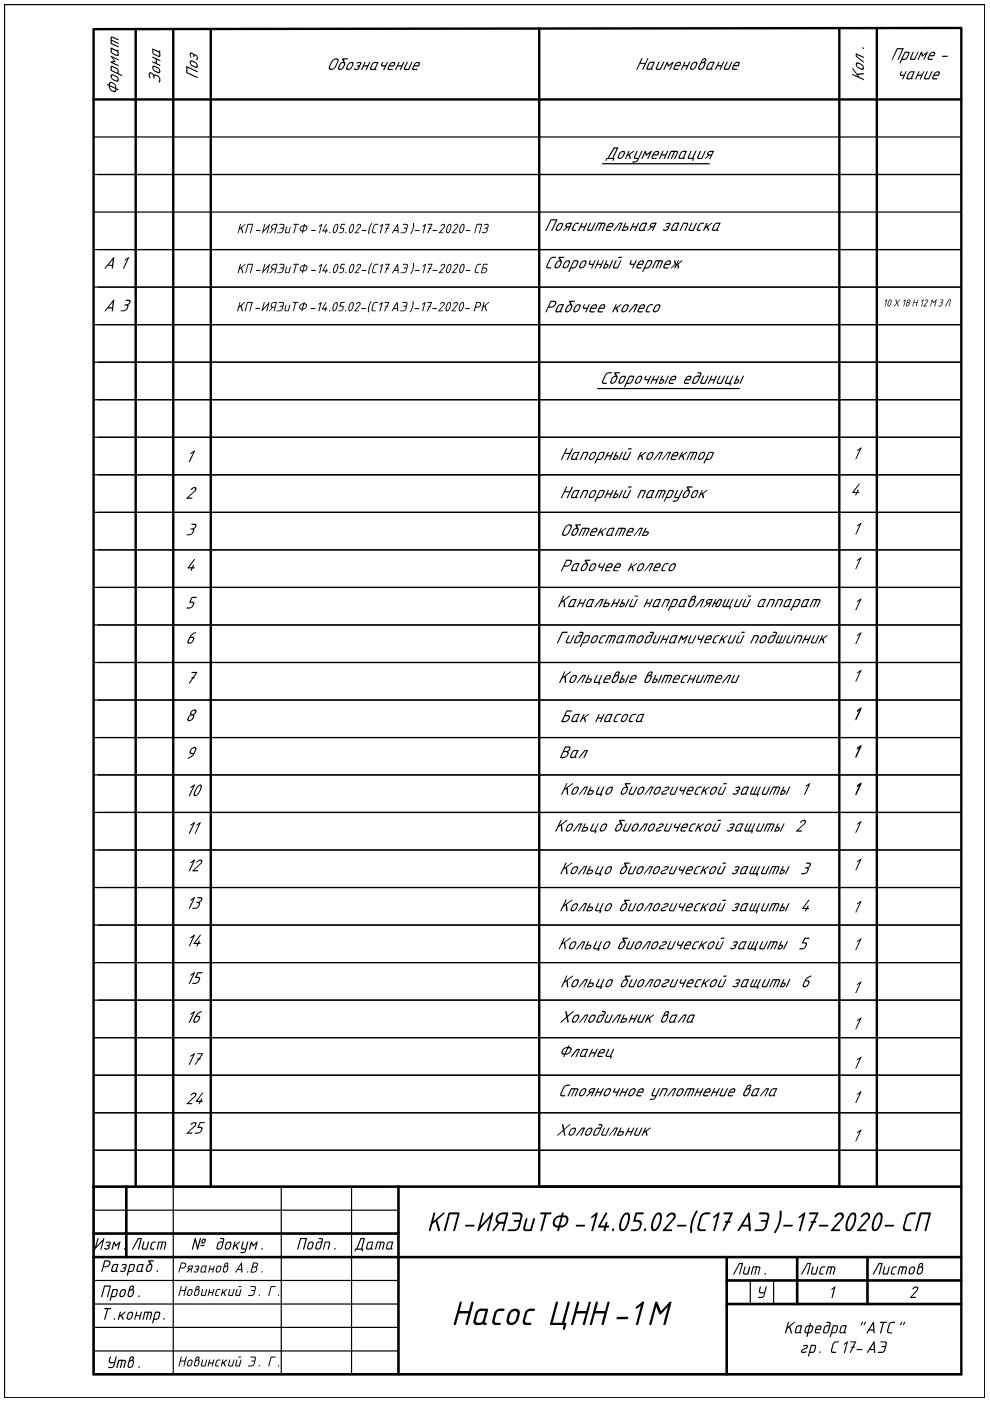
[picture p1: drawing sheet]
<svg xmlns="http://www.w3.org/2000/svg" width="210mm" height="297mm" viewBox="0 0 210 297" stroke-linecap="round" stroke-linejoin="round" font-family="sans-serif">
<!-- layer: 0 -->
<g fill="#000">
<path d="M23.5 7.8l.4-.1 1.2 .6 .1 .3h-.2l-1.1-.6-.2 .1v.3l1.4 .7 .1 .2-1.5-.6v.4l1.3 .7 .1 .3-1.6-.8zM23.4 11.9l1.7 .7 .1 .2h-.2l-1.1-.6 .6 .8-.6 .3 1.1 .5 .1 .3-1.6-.8-.1-.2 .8-.2zM31.6 15.4l.4-.1 .4 .2a.33 .33 0 0 0 .5 .3l.5 .2 .4 .3 .2 .8a.23 .23 0 0 1 0 .3 .23 .23 0 0 1-.4-.1l.1-.7-.6-.5a.32 .32 0 0 0-.4 .1 .32 .32 0 0 0 .1 .4h-.2l-.3-.9a.29 .29 0 0 0-.3-.1 .29 .29 0 0 0-.2 .2l.1 .7a.23 .23 0 0 1-.3 0 .23 .23 0 0 1 0-.3zM32.3 12l1.7 .8-.1 .2-.6-.3v.7l.6 .3 .1 .3-1.7-.8 .1-.2 .6 .3v-.7l-.6-.3zM39.5 14l2.4 1.1v.2l-2.2-.9v.9l2.2 1v.3l-2.4-1.2zM40.3 11.2l.3-.1 .5 .4 .5 .1 .3 .5 .1 .3a.21 .21 0 0 1-.1 .3 .21 .21 0 0 1-.3-.1 .48 .48 0 0 0-.3-.8 .21 .21 0 0 1-.1 .3 .21 .21 0 0 1-.3-.1 .21 .21 0 0 1 .1-.3 .28 .28 0 0 0-.2-.3 .28 .28 0 0 0-.3 .2l.1 .6-.4-.4zM75.6 13.3l.8-.2a.35 .35 0 0 1 .3 .3 .35 .35 0 0 1-.2 .4l-.3 .2v.5l-.7 .4a.27 .27 0 0 1-.4-.1 .27 .27 0 0 1 0-.3l.5 .1a.27 .27 0 0 0 .4-.2 .27 .27 0 0 0-.3-.3l.1-.2 .3-.1a.24 .24 0 0 0 .3-.2 .24 .24 0 0 0-.2-.2l-.6 .1zM77.3 13.2h.2l-.3 .6h.8l.3-.6 .2-.1v.2l-.8 1.6-.2-.2 .3-.6h-.7l-.3 .7-.2 .1zM81 13.2h.3l-.2 .6h.6l.3-.6 .2-.1-.8 1.8-.1-.2 .3-.6h-.5a.3 .3 0 0 1-.3-.1 .3 .3 0 0 1 0-.4zM84.5 13.2h.2l-.3 .6h.8l.3-.6 .2-.1-.8 1.8-.2-.1 .4-.7h-.8l-.3 .7-.2 .1zM86.2 13.2l.3-.1-.6 1.3 .1 .2h.6l.6-1.4h.3l-.8 1.6-.7 .1a.34 .34 0 0 1-.3-.5zM136 12.4h.3l-.5 .9h1l.4-.9h.3l-1.1 2.4h-.2v-.1l.5-1.2h-1l-.5 1.2-.3 .1z"/>
<path d="M139.6 13.2l.3-.1-.6 1.3 .1 .2h.5l.7-1.4 .3-.1-.9 1.7h-.8l-.2-.2zM141.4 13.1h.2l.2 .7 .9-.7 .2 .1-.8 1.6h-.2v-.1l.5-1.2-.8 .7-.2-.7-.5 1.2-.2 .1zM145.1 13.1h.3l-.4 .7h.8l.3-.6 .2-.1v.1l-.8 1.6-.1-.1 .3-.6h-.8l-.3 .7h-.2zM152.3 13.1l.3 .1-.3 .6h.7l.3-.7h.2v.1l-.8 1.6-.1-.1 .3-.6h-.8l-.3 .7h-.2zM154.1 13.1l.2 .1-.6 1.1 .1 .3h.6l.7-1.5h.2v.1l-.7 1.5-.8 .1a.34 .34 0 0 1-.3-.5zM181.5 11.3l1.6 .7 .1 .2-.1 .1-1.4-.7v.3l1.4 1.1v.3l-1.6-1.3zM180.7 14.4l.2 .1 .8 1.1h1.5v.1l-1.3 .2 .3 .4 .9 .4 .1 .3-2.5-1.1 .1-.2 1 .5zM182.8 10l.3 .1 .1 .3-.3-.2zM190.1 10.2l1.5 .1-1.1 2.4-.2-.1 1-2.1h-1l-1 2.1-.2 .1zM191 15.2l.2-.1-.1 .7h.6l.3-.6 .3-.1-.9 1.7-.1-.1 .3-.6h-.5a.28 .28 0 0 1-.3-.2 .28 .28 0 0 1 0-.3zM194.7 15.2l.3-.1-.3 .7h.7l.4-.7h.2l-.9 1.7-.1-.1 .3-.6h-.8l-.2 .6-.3 .1zM193.5 11h.2v.1l-.5 1.1 .1 .2h.6l.6-1.4h.3l-.8 1.6-.9 .1-.2-.1v-.4z"/>
<path d="M195.3 11h.2l.2 .7 1.1-.7-.8 1.7-.2-.1 .5-1.2-.8 .7-.2-.7-.5 1.3h-.3zM196.5 15.2l.2-.1-.5 1.4 .6 .1 .7-1.5h.2l-.7 1.7h-.8a.32 .32 0 0 1-.3-.1 .32 .32 0 0 1 0-.4zM199.8 11.9h1.2l-.1 .2h-1.2zM133.2 32.1l.3-.1-.4 .8 1.2-.8h.2l-.9 .7 .1 1h-.2l-.2-.8-.3 .2-.3 .6h-.2zM134.9 32.1l.3-.1-.6 1.4 .7 .1 .7-1.5h.2l-1 2.1-.5 .4h-.6l.1-.3h.7l.3-.5h-.5a.28 .28 0 0 1-.3-.1 .28 .28 0 0 1 0-.4zM136.7 32h.3l.1 .7 .9-.7h.2l-.8 1.7-.2-.1 .6-1.1-.8 .6-.2-.6-.5 1.1-.3 .1zM140.4 32.1l.3-.1-.3 .7h.7l.3-.7h.3l-.8 1.7-.2-.1 .3-.6h-.7l-.3 .6-.3 .1zM142.2 32h1.3a.31 .31 0 0 1 .3 .2 .31 .31 0 0 1-.1 .3l-.6 1.2-.2-.1 .6-1.1-.1-.3h-.3l-.6 1.4-.3 .1 .7-1.5h-.5l-.7 1.4-.2 .1zM146.4 32.1l.3-.1-.6 1.4 .7 .1 .6-1.5h.2l-.6 1.5h.2l-.2 .5-.2 .1 .1-.4h-.8a.28 .28 0 0 1-.3-.1 .28 .28 0 0 1 .1-.4zM148.4 32.1l.3-.1-.6 1.4 .6 .1 .7-1.5h.2l-.7 1.6-.8 .1a.28 .28 0 0 1-.3-.1 .28 .28 0 0 1 .1-.4zM26.4 55l.9-.5 .1 .1-1 2.3-.3 .1 .9-2.1-.5 .3h-.1zM51 47.5l.1 .1-.3 .8 1.3-.9-.8 .8 .2 1.1h-.1l-.3-1-.3 .3-.2 .7h-.2z"/>
<path d="M50.9 56h.2l-.2 .9 1.1-1 .1 .1-.8 .7 .2 1.2h-.1l-.3-1-.3 .3-.2 .7h-.2zM52.5 47.5h1.2l-.6 1.9h-.1l.5-1.7h-.9l-.4 1.7h-.2zM52.5 56h1.2l-.5 1.9-.2-.1 .5-1.7h-.9l-.4 1.8h-.2zM54.3 48.8h.9v.1l-.9 .1zM54.3 57.3l.9-.1v.2h-.9zM56 47.5h.2l-.3 1.4 1.2-1.4h.1l-.5 1.9h-.2l.4-1.4-1.3 1.4zM56 56h.2l-.3 1.4 1.2-1.4h.2l-.6 1.9-.2-.1 .4-1.3-1.3 1.4zM59.2 47.5h.9l.2 .5-.2 1-.3 .4h-1.1l.1-.1h.7l.3-.2 .2-.6-.6-.1 .1-.1h.5l.1-.3-.1-.3h-.7zM59.3 56l.7-.1 .3 .2-.2 1.3-.5 .5h-.9l.1-.2h.9l.3-.8h-.6v-.1l.6-.1 .1-.3-.1-.3h-.7zM60.6 48.1h.3l-.3 1.1 .6 .1 .3-1.2h.2l-.4 1.3h-.7l-.2-.1zM60.6 56.6h.3l-.3 1.1h.6l.3-1.1h.2l-.4 1.3h-.6a.24 .24 0 0 1-.3-.1 .24 .24 0 0 1 0-.3zM62.2 47.5h1.2l-.1 .2h-.4l-.5 1.7h-.2l.5-1.7h-.5z"/>
<path d="M62.2 56h1.2l-.1 .1h-.4l-.5 1.8-.2-.1 .5-1.7h-.5zM66 48.8h1v.1l-1 .1zM66 57.3l1-.1v.2h-1zM67.6 47.9l.7-.4-.5 1.9h-.2l.5-1.6-.3 .2zM67.6 56.3l.7-.3-.5 1.9-.2-.1 .5-1.5-.3 .2h-.2zM69.1 47.5l.2 .1-.7 1.3h.4l.2-.4h.1l-.1 .4 .3 .1-.3 .1-.1 .3h-.2l.1-.3-.7-.1zM69.1 56h.2l-.7 1.3h.5l.1-.3 .1-.1-.1 .4 .3 .1-.3 .1-.1 .4h-.2l.1-.4-.7-.1zM69.8 49.2h.2v.2h-.2zM69.9 57.7h.1v.2h-.2zM72.3 47.5h.9l-.1 .2h-.6l-.2 .6h.5l.2 .5-.5 .6h-.7l.1-.1h.5l.3-.3v-.5l-.6-.1zM72.3 56h.9l-.1 .1h-.6l-.2 .6h.4l.3 .2-.1 .5-.4 .5h-.7l.1-.2h.6l.2-.3v-.5h-.6zM73.2 49.2h.2l-.1 .2h-.1z"/>
<path d="M75.6 47.8l.5-.3 .5 .2-.1 .4-1 1.2h.7v.1h-1l1.1-1.3a.3 .3 0 0 0-.1-.5 .3 .3 0 0 0-.4 .3l-.2 .1zM75.6 56.3l.5-.4 .5 .2-.1 .5-1 1.1h.7v.2h-1l1.1-1.3a.28 .28 0 0 0-.1-.5 .28 .28 0 0 0-.4 .2l-.2 .1zM76.7 48.8h1v.1l-.9 .1zM76.7 57.3l1-.1v.2h-.9zM78.6 47.4l.3-.1-.5 1-.1 .9a.2 .2 0 0 1 .1 .3 .2 .2 0 0 1-.3 0l.1-1zM78.7 55.8h.2l-.5 1-.1 .9a.19 .19 0 0 1 .1 .3 .19 .19 0 0 1-.3 0l.1-1.1zM79.2 47.8l.5-.3h.5v.2h-.6l-.3 .3-.2 1.1 .2 .2h.4v.1h-.6l-.2-.2zM79.2 56.2l.5-.3 .5 .1v.1h-.6l-.2 .2-.3 1.3 .7 .2-.6 .1a.32 .32 0 0 1-.3-.5zM80.5 47.9l.7-.4-.5 1.9h-.2l.5-1.6-.3 .2zM80.5 56.4l.8-.4-.6 1.9-.2-.1 .5-1.5-.3 .2zM81.6 47.5h1v.1l-.4 .7 .2 .2-.2 .1-.5 .8h-.1l.3-.8-.1-.1 .2-.2 .4-.6h-.8zM81.6 56l1-.1v.1l-.4 .8 .2 .1v.1h-.2l-.5 .9h-.1l.3-.9-.1-.1 .2-.1 .4-.7h-.8z"/>
<path d="M85.5 47.5h.7l.3 .1-.3 1.4-.4 .4h-.9v-.1h.8l.3-.2 .1-.6h-.5v-.2h.6l.1-.3-.1-.3h-.8zM85.4 56h.9l.2 .4-.5 1.4-1.1 .1 .1-.2h.7l.3-.2 .2-.6h-.6v-.1l.6-.1 .1-.3-.1-.3h-.8zM87.6 47.3a.24 .24 0 0 1 .3 .2 .24 .24 0 0 1-.1 .3l-.3 1.3-.5 .6 .5-1.4zM87.6 55.8h.2l-.1 1.2-.4 1-.3 .1 .5-1.2zM88 48.9l1-.1-.2 .2h-.8zM88 57.3l1-.1v.2h-1zM89.6 47.9l.7-.4-.5 1.9h-.2l.4-1.6-.2 .2zM89.6 56.4l.7-.4-.5 1.9-.2-.1 .5-1.5-.3 .2zM90.7 47.5h1l-.4 .8 .2 .2-.3 .1-.4 .8-.2-.1 .4-.7-.1-.2 .2-.1 .4-.6h-.8zM90.7 56h1l-.4 .8 .2 .2h-.3l-.4 .9-.2-.1 .4-.8-.1-.1 .2-.1 .4-.7h-.8zM91.8 48.8h.9v.1l-.9 .1zM91.8 57.3l.9-.1v.2h-.9z"/>
<path d="M93.5 47.7l.4-.2a.41 .41 0 0 1 .5 .2 .41 .41 0 0 1-.2 .6l-.9 1h.7v.1h-1l1.1-1.3a.3 .3 0 0 0-.1-.5 .3 .3 0 0 0-.4 .3l-.2 .1zM93.4 56.3l.6-.4 .4 .2-.1 .5-1 1.1h.7v.2h-1l1.1-1.3a.3 .3 0 0 0-.1-.5 .3 .3 0 0 0-.4 .3zM96.3 47.8l.4-.3 .4 .1v.5l-1 1.2 .7 .1h-1l1.1-1.3a.29 .29 0 0 0-.1-.4 .29 .29 0 0 0-.4 .2l-.2 .1zM96.3 56.1l.6-.2 .3 .3-.1 .4-1 1.1h.7v.2h-1l1.1-1.3a.3 .3 0 0 0-.1-.5 .3 .3 0 0 0-.4 .3h-.2zM98.7 48.8h1l-.1 .2h-.8zM98.7 57.2h1v.2h-1zM101 47.5h1.2l-.5 1.9h-.2l.5-1.7h-.8l-.5 1.7h-.1zM101 56.2l.5-.3 .6 .1-.1 .1h-.6l-.3 .3-.2 1.2 .6 .1v.2h-.6l-.2-.2zM102.6 47.6l.7-.1 .3 .2v.4l-.3 .2 .1 .5-.1 .3-.4 .3h-.3a.2 .2 0 0 1-.3 .1 .2 .2 0 0 1 0-.4l.6 .1 .3-.5a.3 .3 0 0 0-.1-.3 .3 .3 0 0 0-.4 0l.1-.1 .4-.1a.27 .27 0 0 0 .2-.3 .27 .27 0 0 0-.1-.2l-.7 .1zM116.7 46.6l1.5-.1-1.1 2.4h-.2l1-2.2h-1l-1 2.2-.2 .1-.1-.1zM116.6 54.8l.6-.4h.7l-.1 .3h-.7l-.3 .2-.7 1.6 .1 .2 .7 .1-.2 .1h-.6l-.2-.1-.1-.4zM121.7 47.6l.5-.4h.6l-.1 .3-.8 .1-.4 1 .1 .1h.5v.2h-.6a.27 .27 0 0 1-.3-.1 .27 .27 0 0 1 .1-.3z"/>
<path d="M123.3 47.3l.3-.1-.3 .8h.7l.3-.7h.3l-.8 1.6h-.2l.3-.7h-.8l-.3 .7-.2 .1zM125 47.3l.3-.1-.6 1.4 .7 .1 .6-1.4 .3-.1-.7 1.7-.8 .1a.31 .31 0 0 1-.3-.2 .31 .31 0 0 1 0-.3zM125 55.2h.3l-.2 .5 .1 .2h.6l.2-.6 .3-.1-.8 1.7-.2-.1 .3-.6h-.5a.29 .29 0 0 1-.3-.2 .29 .29 0 0 1 .1-.3zM126.9 55.2l.1 .1-.3 .6h.8l.3-.7h.2v.1l-.8 1.6-.1-.1 .3-.6h-.8l-.5 .7v-.1zM126.8 47.3l.1-.1 1.4 .1 .1 .4-.7 1.2h-.2l.6-1.2-.1-.2h-.3l-.6 1.4-.2 .1 .6-1.5h-.5l-.7 1.4h-.2zM131.3 47.3l.7-.1-.7 1.7h-.3l.7-1.4h-.3l-1.3 1.5-.1-.1zM134.3 47.3h.2l-.3 .7h.7l.3-.7 .3-.1-.7 1.7h-.3l.3-.7h-.7l-.3 .7-.3 .1zM133.7 55.3l.3-.1-.2 .7h.6l.3-.7h.3l-.9 1.7-.1-.1 .3-.6h-.5a.34 .34 0 0 1-.3-.5zM139 55.2h1.3l.2 .1 .1 .3-.7 1.3-.2-.1 .6-1.2-.1-.2h-.3l-.8 1.5-.1-.1 .6-1.4h-.5l-.6 1.5h-.3zM141.1 47.5l.4-.3h.4a.48 .48 0 0 1 .3 .5 .48 .48 0 0 1-.4 .4v.4l-.2 .3-.7 .2a.24 .24 0 0 1-.4-.1 .24 .24 0 0 1 .2-.4 .24 .24 0 0 1 .3 .2h.3a.27 .27 0 0 0 .3-.3 .27 .27 0 0 0-.4-.2l.2-.2a.32 .32 0 0 0 .4-.1 .32 .32 0 0 0 0-.4l-.6 .1zM142.9 55.2h.3l.2 .8 .3-.7 .3-.1-.4 .8 1.1-.8-.9 .8 .1 .9h-.2l-.1-.8-.4 .8-.2-.1 .3-.7-1.1 .8 .9-.9zM144.8 47.3l.2-.1h.7a.27 .27 0 0 1 .2 .2 .27 .27 0 0 1 0 .3l-.5 1.2-.3 .1v-.1l.6-1.4h-.7l-.7 1.4-.2 .1z"/>
<path d="M146.5 47.3l.3-.1-.6 1.4 .7 .1 .6-1.4 .3-.1-.7 1.7-.8 .1a.31 .31 0 0 1-.3-.2 .31 .31 0 0 1 0-.3zM148.2 47.5l.4-.3h.7l-.1 .3h-.5l-.3 .2-.4 .9 .6 .2-.2 .2h-.4a.31 .31 0 0 1-.3-.2 .31 .31 0 0 1 .1-.3zM149.8 47.3h.3l-.4 .7 1.3-.8-.9 .8 .2 .9h-.2l-.2-.7-.8 .8-.1-.1zM26.7 63.5l1 .2v.3l-.2 .4a.32 .32 0 0 0-.3 .2 .32 .32 0 0 0 0 .4l-.5 .9-1.1 .1 .1-.2 1-.2 .3-.6-.6-.4 .7-.2a.33 .33 0 0 0 .3-.3 .33 .33 0 0 0-.2-.3h-.5zM50.8 64.1h.2l-.3 .8 1.3-.8-.8 .7 .2 1.2h-.1l-.3-1-.3 .3-.2 .7h-.2zM52.4 64.1h1.2l-.6 1.9h-.1l.4-1.8h-.8l-.4 1.7-.2 .1zM54.2 65.3h.9v.1l-.9 .1zM56 64.1h.1l-.3 1.3 1.1-1.3h.2l-.5 1.9-.1-.1 .3-1.3-1.1 1.4h-.3zM59.1 64.1h1l.1 .4-.5 1.4-1 .1v-.2h.7l.3-.2 .2-.6h-.6v-.1l.6-.1 .1-.3-.1-.3h-.8zM60.6 64.6h.1l-.2 1 .1 .2h.5l.2-1.1 .2-.1-.3 1.4-.9-.1zM62.1 64.1h1.2l-.1 .1h-.4l-.5 1.8-.2-.1 .5-1.7h-.5zM65.9 65.3h.9l.1 .1-1 .1z"/>
<path d="M67.5 64.5l.7-.4-.5 1.9-.2-.1 .4-1.6-.3 .3zM69 64.1h.2l-.7 1.3h.4l.1-.3 .2-.1v.4h.2v.2h-.3l-.1 .4h-.2l.1-.4h-.6l-.1-.1zM69.8 65.7h.2l-.1 .3h-.2zM72.2 64.1h.9l-.1 .1h-.6l-.2 .6 .5 .1 .2 .4-.4 .7h-.8v-.2l.8-.1 .2-.4-.2-.3h-.5zM73.1 65.7h.2v.3h-.2zM75.6 64.3l.5-.3 .3 .1 .1 .4-1.1 1.3h.7v.2h-1l1-1.3a.28 .28 0 0 0 0-.5 .28 .28 0 0 0-.4 .3h-.2zM76.7 65.3l.9 .1-.1 .1h-.8zM78.6 63.9l.2-.1-.5 1.2-.1 .7a.25 .25 0 0 1 .1 .3 .25 .25 0 0 1-.3 .1l.1-1.1zM79.2 64.2l.4-.2 .6 .1-.1 .1h-.6l-.3 .3-.2 1.2 .7 .1-.1 .2h-.6l-.2-.2 .2-1.3zM80.5 64.4l.6-.3-.5 1.9-.1-.1 .4-1.6-.3 .3h-.2zM81.6 64.1l.9-.1v.1l-.3 .8 .1 .2h-.3l-.4 .9h-.2l.4-.9-.1-.1 .2-.1 .4-.7h-.7zM85.3 64.1l.8-.1 .3 .2-.3 1.3-.4 .5h-.9l.1-.2 .9-.1 .2-.7h-.5v-.1l.6-.1 .1-.3-.2-.3h-.7z"/>
<path d="M87.5 63.9a.24 .24 0 0 1 .3 .1 .24 .24 0 0 1-.1 .3l-.3 1.2-.3 .6-.2 .1 .5-1.2zM87.9 65.3l1 .1-.1 .1h-.9zM89.6 64.4l.6-.3-.5 1.9-.2-.1 .4-1.6-.3 .3h-.1zM90.6 64.1l1-.1v.1l-.4 .8 .1 .2h-.2l-.4 .9h-.2l.4-.9-.2-.1 .3-.1 .3-.7h-.7zM91.7 65.3h.9l.1 .1-1 .1zM93.4 64.3l.3-.2h.3a.41 .41 0 0 1 .3 .3 .41 .41 0 0 1-.2 .4l-.9 1h.7v.2h-1l1.1-1.4a.28 .28 0 0 0-.1-.4 .28 .28 0 0 0-.4 .3h-.2zM96.1 64.3l.7-.3 .2 .1 .1 .4-1.1 1.3h.7v.2h-1l1.1-1.3a.28 .28 0 0 0-.1-.5 .28 .28 0 0 0-.4 .3h-.2zM98.6 65.4l1-.1v.2h-.9zM102.6 64.1h.1l-.2 .8 1.1-.9 .1 .1-.8 .7 .3 1.2h-.2l-.2-1-.4 .3-.2 .7h-.1zM123.8 64.6l.3-.1-.2 .7h.6l.3-.6 .2-.1-.7 1.7-.2-.1 .3-.6h-.5a.32 .32 0 0 1-.3-.2 .32 .32 0 0 1 0-.3zM128.4 79.2l.6-.3h.7l-.1 .3h-.7l-.3 .2-.7 1.5 .1 .2 .7 .1v.1l-.9 .1-.2-.5zM130.5 64.6l.3-.1-.4 .8 1.2-.8 .2 .1-.9 .6 .1 1h-.2l-.2-.8-.4 .3-.1 .4-.2 .2-.1-.2z"/>
<path d="M134.5 64.6l.1-.1h.6l-.7 1.7h-.2l.6-1.5h-.3l-1.3 1.6v-.2zM137.4 64.8l.6-.3h.5l-.1 .2-.8 .2-.5 .9 .2 .2h.5v.1l-.6 .2a.34 .34 0 0 1-.3-.6zM136.8 79.7h.3l-.2 .5 .1 .2h.6l.2-.6 .3-.1-.8 1.7-.2-.1 .3-.7h-.5a.29 .29 0 0 1-.3-.1 .29 .29 0 0 1 .1-.4zM149 79.7h.3l-.6 1.2 .1 .3h.6l.6-1.4 .3-.1-.7 1.6-.8 .1a.34 .34 0 0 1-.3-.5zM152.5 79.7h.3l-.6 1.2 .1 .3h.6l.6-1.4 .2-.2 .1 .2-.7 1.5-.8 .1a.31 .31 0 0 1-.3-.2 .31 .31 0 0 1 0-.3zM40.3 96.1l1-.6-1 2.4-.2 .1 .9-2.1-.5 .4zM120 95.1l.2-.1 .1 .2-.5 .8h1l.5-.9 .2-.1-1.1 2.5h-.2v-.1l.5-1.1h-1l-.5 1.1-.2 .1zM123.7 95.8h.7a.3 .3 0 0 1 .3 .1 .3 .3 0 0 1 0 .4l-.6 1.2h-.2l.5-1.4-.6-.1-.6 1.4-.2 .1zM128.9 95.8h.2v.1l-.3 .6h.7l.4-.7h.2l-.8 1.7h-.2l.3-.7h-.7l-.3 .7h-.2zM135.8 95.8h.3l-.4 .8 1.2-.8 .2 .1-.9 .6 .1 1h-.2l-.2-.8-.8 .8zM138.6 79.7h.2l-.3 .7h.8l.3-.7 .2-.1 .1 .2-.8 1.6-.2-.1 .3-.7h-.8l-.4 .8-.1-.1zM139.9 95.8h.6v.1l-.7 1.6h-.2v-.1l.6-1.4h-.3l-1.3 1.5v-.1z"/>
<path d="M141.5 95.8h.8l-.8 1.7h-.2l.7-1.5h-.3l-1.3 1.5-.1-.1zM144.5 95.9l.3-.1-.4 .8 1.2-.8h.2l-.9 .7 .1 1h-.2l-.2-.8-.8 .8zM146.2 95.9l1.4-.1a.28 .28 0 0 1 .3 .1 .28 .28 0 0 1-.1 .4l-.5 1.1-.2 .1 .5-1.3-.1-.1-.3-.1-.7 1.4-.2 .1 .6-1.5h-.5l-.6 1.5h-.2zM150.8 79.7h.2l-.3 .7h.8l.3-.6 .2-.1-.8 1.7-.2-.1 .4-.7h-.8l-.5 .8v-.1zM154.2 79.8l.3-.1-.5 1.4 .6 .1 .7-1.5h.2l-.7 1.5h.3l-.3 .5h-.2l.2-.3h-.8a.31 .31 0 0 1-.3-.2 .31 .31 0 0 1 0-.3zM181.7 95.4l.8-.5h.2l-1.1 2.4-.2 .1 .9-2.1-.5 .3zM40.6 111.1l.7-.1a.54 .54 0 0 1 .3 .6 .54 .54 0 0 1-.4 .5v.5l-.5 .7-.4 .2h-.8l.1-.2 1-.2 .3-.7-.5-.1v-.2l.8-.3a.28 .28 0 0 0 .2-.2 .28 .28 0 0 0-.3-.3h-.4zM40.4 103.8l.8-.5h.3l.2 .3-.2 .5-1.6 1.4h.9v.2h-1.3l1.7-1.6a.33 .33 0 0 0 .1-.6 .33 .33 0 0 0-.5 .2l-.3 .2zM120 103.2l.2-.1 .1 .2-.5 .8h1l.5-.9 .2 .1-1.2 2.3-.1-.1 .5-1.1h-1l-.5 1.2h-.3zM123.6 104l.1-.1h.7a.32 .32 0 0 1 .3 .2 .32 .32 0 0 1 0 .3l-.6 1.1-.2 .1 .5-1.4-.6-.1-.7 1.5h-.2zM123.4 112l1.3-.1a.32 .32 0 0 1 .3 .2 .32 .32 0 0 1 0 .3l-.6 1.1-.3 .1 .6-1.2v-.2l-.4-.1-.6 1.4-.3 .1 .7-1.5h-.5l-.7 1.5h-.2zM127.4 112l.2-.1-.3 .8 1.1-.8 .2 .1-.9 .6 .1 1h-.2l-.1-.8-.4 .3-.2 .5h-.3z"/>
<path d="M127.1 119.5l.3-.1-.2 .7h.6l.3-.6 .2-.1-.7 1.7-.2-.1 .3-.6h-.5a.32 .32 0 0 1-.3-.2 .32 .32 0 0 1 0-.3zM128.8 104l.3-.1-.3 .7h.7l.4-.7h.2l-.7 1.7-.3-.1 .3-.6h-.7l-.3 .6-.3 .1zM131.1 112l1.3-.1a.32 .32 0 0 1 .3 .1 .32 .32 0 0 1 0 .4l-.6 1.1-.2 .1 .5-1.2v-.2l-.4-.1-.7 1.5h-.2l.7-1.5h-.5l-.7 1.4-.2 .1zM135.8 103.9h.9a.29 .29 0 0 1 .2 .2 .29 .29 0 0 1-.1 .3l-.5 1.1-.2 .1 .5-1.4-.6-.1-.7 1.5h-.2zM135.6 112l.7-.1-.8 1.7-.2-.1 .7-1.4h-.3l-1.1 1.5h-.2zM137.8 119.5l.2-.1h.5l-.7 1.7h-.2v-.1l.6-1.4h-.2l-1.2 1.5h-.2zM139.6 103.9h1.2a.31 .31 0 0 1 .3 .2 .31 .31 0 0 1 0 .3l-.6 1.2h-.2l.6-1.2-.1-.3h-.4l-.6 1.4-.2 .1 .6-1.5h-.5l-.6 1.5h-.3zM140.7 119.8l.5-.4 .6 .1-.1 .1-.8 .2-.4 1 .6 .2-.6 .1a.3 .3 0 0 1-.3-.1 .3 .3 0 0 1 0-.4zM143.5 103.9h.3l-.6 1.3 .1 .2h.6l.6-1.4 .3-.1v.1l-1 2-.4 .3h-.8l.1-.2 .8-.1 .2-.4h-.5a.3 .3 0 0 1-.3-.1 .3 .3 0 0 1 .1-.4zM148.7 104l.3-.1-.3 .8 1.3-.8-.9 .7 .2 .8-.1 .2h-.2l-.2-.8-.3 .2-.2 .5-.3 .1zM182 102.7l.3-.1-1.3 1.7h.6l.2-.4 .3-.1-.2 .5 .3 .1-.4 .1-.2 .5h-.3l.2-.5-.8-.1zM181.7 118.7l1-.5-1.1 2.4-.2 .1 .9-2.1-.5 .3z"/>
<path d="M181.7 111.4l1-.5-1.1 2.3-.2 .1 .9-2-.5 .3zM41.1 118.6l.2-.1-1.2 1.8h.6l.2-.5h.2l-.1 .5h.3l-.1 .2h-.4l-.3 .5 .1-.5-.9-.1zM40.6 126.7l.2-.2 .9 .1-.1 .2h-.8l-.4 .8h.4a.36 .36 0 0 1 .4 .1 .36 .36 0 0 1-.1 .4l-.5 .8-.3 .1h-.8l.2-.2 .8-.1 .4-.6-.1-.3h-.7zM119.2 133.9h1.2v.2l-1.1 .1-1 2.2h-.2zM119.4 126.3h.3l-.5 1.1 1.5-1.1 .2 .1-1.2 .9 .1 1.4h-.2l-.1-1.2-.5 .3-.5 .9h-.2zM120.6 134.7h.2l-.6 1.3 .2 .2h.5l.6-1.5h.2l.1 .1-.7 1.5-.8 .1a.28 .28 0 0 1-.3-.1 .28 .28 0 0 1 0-.4zM123 127l.3 .1-.3 .7h.7l.3-.7h.3l-.8 1.6-.2-.1 .3-.6h-.8l-.3 .7h-.2zM127.2 127.1l.2-.1h.6l-.7 1.7h-.3l.7-1.4h-.3l-1.1 1.4h-.3zM127.4 135l.6-.3h.5l-.1 .2h-.6l-.2 .2-.4 1 .6 .2-.6 .1a.29 .29 0 0 1-.2-.1 .29 .29 0 0 1 0-.4zM129 134.8l.1-.1h1.2a.31 .31 0 0 1 .3 .1 .31 .31 0 0 1-.1 .4l-.5 1.2h-.2l.5-1.3-.1-.2h-.3l-.6 1.4-.3 .1 .7-1.5h-.5l-.6 1.4-.3 .1zM130.2 127.1l.3-.1-.3 .8h.7l.3-.7 .3-.1-.8 1.7h-.2v-.1l.3-.6h-.7l-.4 .7h-.2zM133.2 134.7h1.3a.31 .31 0 0 1 .3 .1 .31 .31 0 0 1 0 .4l-.5 1.1-.3 .1 .6-1.3-.1-.2h-.4l-.6 1.5h-.2l.6-1.5h-.5l-.7 1.5h-.2z"/>
<path d="M133.8 119.5h.3l-.4 .7 1.2-.8 .2 .1-.9 .6 .1 1h-.2l-.2-.8-.3 .3-.3 .5h-.2zM137.2 127.1l.2-.1-.3 .8h.8l.3-.8h.3l-.8 1.7h-.3l.4-.7h-.8l-.3 .7h-.2zM138.9 134.8l.3-.1-.6 1.4 .7 .1 .6-1.4 .3-.1-.8 1.7h-.7a.29 .29 0 0 1-.3-.1 .29 .29 0 0 1 0-.4zM140.9 127.1l.9-.1 .2 .1v.4l-.6 1.2h-.2l.6-1.4h-.7l-.7 1.4h-.2zM140.7 134.8l.2-.1-.3 .7h.8l.3-.7h.2l-.8 1.7-.1-.1 .3-.6h-.8l-.3 .7h-.3zM144.4 134.7h.3l.2 .7 .8-.7h.2l-.8 1.7-.2-.1 .6-1.1-.8 .6-.2-.6-.6 1.2h-.2zM146.4 134.8l.2-.1-.5 1.4 .7 .1 .6-1.5h.2l-.7 1.6-.8 .1a.27 .27 0 0 1-.3-.2 .27 .27 0 0 1 .1-.3zM148.7 127.1l.7-.1-.7 1.7h-.3l.6-1.4h-.2l-1.2 1.4h-.2zM148.1 134.8l.3-.1-.2 .6v.1h.6l.3-.7h.3l-.8 1.7-.2-.1 .3-.6h-.5a.31 .31 0 0 1-.3-.2 .31 .31 0 0 1 0-.3zM151.5 135.1l.5-.4h.6l-.1 .2-.7 .1-.5 1 .6 .3-.1 .1h-.5a.28 .28 0 0 1-.3-.1 .28 .28 0 0 1 .1-.4zM153.1 134.7h.3l-.4 .8 1.2-.8h.2l-1 .7 .2 1h-.2l-.2-.8-.3 .2-.3 .5-.2 .1zM153.7 127.1l.3-.1-.6 1.3 .1 .2h.3l.7-1.5h.2l-.6 1.5h.5l.6-1.4 .2-.1 .1 .1-.7 1.4h.2l-.2 .6h-.2l.1-.4h-1.3a.28 .28 0 0 1-.3-.1 .28 .28 0 0 1 .1-.3z"/>
<path d="M154.8 134.7h.3l-.6 1.4 .7 .1 .6-1.4 .3-.1-.8 1.7h-.7a.29 .29 0 0 1-.3-.1 .29 .29 0 0 1 0-.4zM156.2 127l.2 .1-.5 1.2v.2h.7l.6-1.4 .2-.1 .1 .1-.8 1.6h-.8a.28 .28 0 0 1-.3-.1 .28 .28 0 0 1 .1-.3zM159.8 134.8l.8-.1a.32 .32 0 0 1 .3 .1 .32 .32 0 0 1 0 .4l-.6 1.1-.2 .1 .5-1.4-.6-.1-.7 1.5h-.2zM163.2 127.1l.8-.1a.31 .31 0 0 1 .3 .2 .31 .31 0 0 1-.1 .3l-.5 1.1-.3 .1 .6-1.3-.1-.1h-.5l-.7 1.4h-.2zM165 127h.7a.31 .31 0 0 1 .3 .2 .31 .31 0 0 1 0 .3l-.6 1.2h-.2l.6-1.3-.1-.1h-.6l-.6 1.4h-.3zM165 134.7h.3l-.6 1.4 .4 .1 .7-1.4 .2-.1h.1l-.7 1.5h.5l.6-1.5h.3l-.8 1.7-1.5-.1v-.3zM169 134.7h.8a.31 .31 0 0 1 .3 .1 .31 .31 0 0 1 0 .4l-.5 1.1-.3 .1 .6-1.4-.1-.1h-.6l-.6 1.4-.3 .1zM167.3 134.7h.2l-.6 1.3 .2 .2h.5l.7-1.4 .2-.1-.7 1.7h-.8a.28 .28 0 0 1-.3-.1 .28 .28 0 0 1 0-.4zM170.8 134.7h.2l-.3 .7h.7l.3-.6 .3-.1-.8 1.7h-.2l.4-.7h-.8l-.3 .6-.3 .1zM172.4 127.1l1.3-.1a.31 .31 0 0 1 .3 .2 .31 .31 0 0 1-.1 .3l-.5 1.1-.3 .1 .6-1.3-.1-.1h-.3l-.7 1.4h-.2l.6-1.4h-.5l-.6 1.4h-.3zM172.5 134.7h.2l-.5 1.4 .6 .1 .7-1.4 .3-.1-.8 1.7h-.8a.29 .29 0 0 1-.2-.1 .29 .29 0 0 1 0-.4zM174.2 134.8l.3-.1-.4 .8 1.2-.8h.2l-.9 .7 .1 1h-.2l-.2-.8-.3 .2-.3 .6h-.2z"/>
<path d="M181.7 127.4l.9-.5 .1 .1-1.1 2.3-.2 .1 .9-2.1-.5 .3h-.1zM181.7 134.6l.8-.5h.2l-1.1 2.4-.2 .1 .9-2.1-.5 .3zM40.6 142.6l.2-.1h1.1l-.8 1.1h.2v.2h-.3l-.7 1.1h-.3l.7-1.1-.2-.1 .4-.1 .6-.9h-.9zM119.6 142.4h.3l-.5 1.1 1.7-1.1-1.1 .9v1.5h-.2l-.1-1.3-.5 .4-.4 .9h-.2zM123.7 151.5l.2-.1-.3 .8 1.1-.8h.3l-1 .7 .1 1h-.1l-.2-.8-.8 .8zM123.5 143.2l.7-.1-.7 1.6-.2 .1 .6-1.5h-.3l-1.1 1.5h-.2zM123.9 159.1l.8-.1-.8 1.7h-.2l.6-1.5h-.2l-1.4 1.5zM126.9 151.5l.3-.1-.3 .7h.7l.4-.7h.2l-.7 1.6-.3 .1 .3-.7h-.8l-.2 .6-.3 .1zM126.5 143.2l.2-.1-.5 1.2v.3h.6l.7-1.5h.2l-.6 1.5h.2l-.2 .5-.3 .1 .1-.4h-.7a.32 .32 0 0 1-.3-.2 .32 .32 0 0 1 0-.3zM130.6 151.6l.4-.2h.6v.2l-.8 .1-.5 1 .2 .2h.4v.1l-.6 .1a.27 .27 0 0 1-.2-.2 .27 .27 0 0 1 0-.3zM133.7 151.8l.5-.4h.7l-.1 .2-.8 .1-.4 1.1 .6 .1v.1l-.6 .1a.34 .34 0 0 1-.3-.5zM140.9 143.1h1.3a.31 .31 0 0 1 .3 .2 .31 .31 0 0 1-.1 .3l-.5 1.1-.2 .1 .5-1.2v-.3h-.4l-.6 1.4-.2 .1 .6-1.5h-.5l-.7 1.5h-.2z"/>
<path d="M144.8 143.4l.5-.3h.6l-.1 .2h-.6l-.3 .3-.3 .9 .6 .2-.1 .1h-.5a.32 .32 0 0 1-.3-.2 .32 .32 0 0 1 0-.3zM146.4 143.2l.2-.1-.3 .7h.8l.3-.7h.2l-.8 1.7-.2-.1 .3-.6h-.7l-.3 .7h-.2zM148.1 143.2l.3-.1-.6 1.2 .1 .3h.5l.7-1.5h.2l-.6 1.6-.2 .1h-.7a.32 .32 0 0 1-.3-.2 .32 .32 0 0 1 .1-.3zM149.8 143.2l1.4-.1a.32 .32 0 0 1 .2 .2 .32 .32 0 0 1 0 .3l-.5 1.1-.2 .1 .5-1.3-.1-.2h-.3l-.7 1.5h-.2l.6-1.5h-.5l-.6 1.4-.3 .1zM154.3 143.2l.8-.1-.8 1.7h-.2l.7-1.5h-.3l-1.1 1.4-.3 .1zM155.6 143.2l.2-.1-.5 1.2v.3h.6l.7-1.5h.2l-.7 1.7h-.9a.29 .29 0 0 1-.2-.2 .29 .29 0 0 1 .1-.3zM181.7 142.6l.8-.6 .2 .1-1.1 2.3-.2 .1 .9-2-.5 .3zM181.7 150.5l.8-.5h.2l-1.1 2.4-.2 .1 .9-2.1-.5 .3zM181.7 158.5l.8-.6 .2 .1-1.1 2.4h-.2l.9-2-.5 .3h-.1zM181.7 150.7l.9-.5 .1 .1-1.1 2.3-.2 .1 .9-2.1-.5 .4h-.1zM181.7 158.7l.9-.5h.1l-1.1 2.4-.2 .1 .9-2.1-.5 .3h-.1zM40.4 166.9l.9-.6-1 2.4-.3 .1 1-2-.5 .3z"/>
<path d="M40.4 174.9l.9-.6-1 2.4-.2 .1 .9-2.1-.5 .3zM41.6 174.8l1-.5-1.1 2.4-.2 .1 .9-2.1-.5 .3zM118.9 173.9h.2l-.5 1.1 1.5-1.1h.2l-1.1 .9 .1 1.3-.1 .2-.2-.1-.1-1.2-.5 .4-.4 .8-.2 .1zM120 166.1h.3l-.5 1.1 1.7-1.2-.1 .2-1 .8 .1 1.4-.3 .1-.1-1.3-.5 .4-.5 .9-.1-.1zM122.7 174.7l.8-.1-.8 1.7h-.2v-.1l.6-1.4h-.3l-1.3 1.5v-.1zM123.9 166.9l.8-.1-.8 1.6-.1 .1-.1-.1 .7-1.4h-.3l-1.2 1.4-.2 .1zM125.7 174.6h.2v.1l-.5 1.2 .1 .2h.6l.6-1.5 .2 .1-.6 1.4h.2l-.2 .5-.2 .1 .1-.4h-.8a.32 .32 0 0 1-.3-.2 .32 .32 0 0 1 .1-.3zM126.9 166.8h.3l-.6 1.2 .1 .3h.5l.7-1.4 .3-.1-.7 1.5h.2v.1l-.2 .5h-.3l.2-.4h-.8a.34 .34 0 0 1-.2-.5zM132.7 174.6l.2 .1-.5 1.1v.3h.6l.7-1.5h.2v.1l-.7 1.5-.1 .1h-.7a.31 .31 0 0 1-.3-.2 .31 .31 0 0 1 0-.3zM133.8 166.9l.3-.1-.6 1.4 .7 .1 .7-1.5h.2l-.7 1.6-.9 .1a.31 .31 0 0 1-.2-.2 .31 .31 0 0 1 0-.3zM136.6 174.7l.8-.1-.8 1.7h-.2l.7-1.5h-.3l-1.1 1.4-.3 .1zM137.9 166.8h.6l.1 .1-.7 1.5-.2 .1-.1-.1 .7-1.4h-.3l-1.2 1.4-.2 .1z"/>
<path d="M139.6 174.8l.8-.2a.41 .41 0 0 1 .3 .5 .41 .41 0 0 1-.4 .3l-1 .5v.2l.6-.1a.19 .19 0 0 1 .2-.1 .19 .19 0 0 1 .1 .3 .19 .19 0 0 1-.2 0l-.4 .1a.42 .42 0 0 1-.6-.3 .42 .42 0 0 1 .5-.5l.8-.3a.19 .19 0 0 0 .1-.3 .19 .19 0 0 0-.2-.1l-.4 .2zM140.9 167l.6-.2a.38 .38 0 0 1 .5 .3 .38 .38 0 0 1-.4 .4l-.9 .4a.24 .24 0 0 0-.1 .4 .24 .24 0 0 0 .4-.1 .18 .18 0 0 1 .2-.1 .18 .18 0 0 1 .1 .3l-.6 .1a.39 .39 0 0 1-.5-.3 .39 .39 0 0 1 .4-.5l.9-.3a.24 .24 0 0 0 .1-.4 .24 .24 0 0 0-.4 0l-.3 .1zM141.4 174.6h.2v.1l-.6 1.2 .1 .2h.6l.7-1.5 .2 .1-.7 1.5-.8 .1a.32 .32 0 0 1-.3-.2 .32 .32 0 0 1 0-.3zM142.6 166.8h.2l-.5 1.2 .1 .3h.5l.6-1.4 .3-.1-.7 1.6-.8 .1a.34 .34 0 0 1-.3-.5zM143.1 174.6h.3l-.3 .6 .7 .1 .3-.6 .2-.1-.8 1.7-.1-.1 .3-.6h-.5a.28 .28 0 0 1-.3-.2 .28 .28 0 0 1 0-.3zM144.3 166.8h.3l-.3 .5 .1 .2h.6l.3-.6 .3-.1-.9 1.7-.1-.1 .3-.6h-.6l-.3-.3zM146.5 174.9l.4-.3h.7l-.1 .2h-.6l-.3 .2-.4 .9 .7 .3-.6 .1a.31 .31 0 0 1-.3-.2 .31 .31 0 0 1 0-.3zM147.8 167l.3-.2h.7l-.1 .2h-.5l-.3 .2-.4 1 .6 .1-.2 .2h-.4a.31 .31 0 0 1-.3-.1 .31 .31 0 0 1 .1-.4zM148.1 174.7l.2-.1-.3 .8 1.2-.8h.1l-.9 .7 .2 .8-.1 .2h-.2l-.1-.8-.4 .2-.2 .6h-.3zM149.3 166.9l.2-.1-.3 .8 1.3-.8-.9 .7 .2 .9-.3 .1-.1-.8-.8 .8-.1-.1zM154.7 174.8l.8-.2a.43 .43 0 0 1 .3 .5 .43 .43 0 0 1-.5 .3l.1 .3-.1 .3-.7 .3a.25 .25 0 0 1-.4 0 .25 .25 0 0 1 .1-.4l.6 .1a.25 .25 0 0 0 .3-.3 .25 .25 0 0 0-.4-.1l.1-.3a.35 .35 0 0 0 .4-.1 .35 .35 0 0 0 0-.4l-.5 .2zM155.9 167l.8-.2a.46 .46 0 0 1 .3 .4 .46 .46 0 0 1-.4 .4v.3l-.2 .4-.7 .2a.22 .22 0 0 1-.3 0 .22 .22 0 0 1 .1-.4l.4 .2a.29 .29 0 0 0 .4-.1 .29 .29 0 0 0-.2-.4 .2 .2 0 0 1 0-.3 .2 .2 0 0 1 .3 0 .25 .25 0 0 0 .3-.3 .25 .25 0 0 0-.4-.2l-.4 .1z"/>
<path d="M158.4 174.6l.3 .1-.6 1.2v.2h.4l.7-1.5 .2 .1-.7 1.4h.5l.7-1.4 .2-.1v.1l-.6 1.4h.2v.1l-.3 .5h-.2l.2-.4h-1.3a.31 .31 0 0 1-.3-.2 .31 .31 0 0 1 0-.3zM159.6 166.8h.2l-.5 1.3 .1 .2h.3l.7-1.5 .2 .1-.7 1.4h.5l.7-1.4 .3-.1-.7 1.5h.2v.1l-.3 .5h-.2l.2-.4h-1.3a.31 .31 0 0 1-.3-.1 .31 .31 0 0 1 .1-.4zM160.9 174.6h.2v.1l-.5 1.2v.2h.6l.7-1.5 .2 .1-.7 1.5-.8 .1a.32 .32 0 0 1-.3-.2 .32 .32 0 0 1 0-.3zM162.6 174.6h1.3a.31 .31 0 0 1 .3 .2 .31 .31 0 0 1 0 .3l-.6 1.2h-.2l.5-1.3v-.2h-.4l-.6 1.4-.2 .1 .6-1.5h-.5l-.7 1.5h-.2zM162.1 166.8h.2l-.5 1.2 .1 .3h.5l.7-1.4 .3-.1-.8 1.6-.8 .1a.34 .34 0 0 1-.3-.5zM163.8 166.8h1.3a.32 .32 0 0 1 .3 .1 .32 .32 0 0 1 0 .4l-.5 1.1-.2 .1-.1-.1 .6-1.2-.2-.2h-.3l-.8 1.5v-.1l.6-1.4h-.5l-.6 1.4-.2 .1-.1-.1zM169.7 174.3l.7-.5 .5 .2-.2 .7-1.5 1.4h.8v.2h-1.2l1.6-1.6a.33 .33 0 0 0 .1-.6 .33 .33 0 0 0-.5 .1l-.2 .3zM170.8 166.6l.8-.6 .2 .1-1 2.3-.3 .1v-.1l.9-1.9-.4 .3h-.2zM181.7 166.5l.8-.6h.2l-1.1 2.4-.2 .1-.1-.1 1-2-.5 .3zM181.7 166.7l.9-.6 .1 .1-1.1 2.3-.2 .1 .9-2.1-.5 .4h-.1zM181.7 174.6l.9-.5 .1 .1-1.1 2.3-.2 .1 .9-2.1-.5 .3h-.1zM40.3 182.9l1-.7-1 2.5h-.2l.9-2-.5 .3z"/>
<path d="M40.3 190.8l1-.6-1 2.4-.2 .1 .9-2.1-.5 .4zM40.3 198.8l1-.6-1 2.4-.2 .1 .9-2.1-.5 .3zM41.8 190.3l.1-.1h.8l.2 .3-.2 .5a.42 .42 0 0 0-.3 .6l-.2 .6-.4 .4-1 .1 .1-.3 .9-.1 .3-.7-.5-.2v-.1l.9-.3a.27 .27 0 0 0 .1-.3 .27 .27 0 0 0-.2-.2h-.5zM41.6 182.8l.8-.6h.3l.2 .3-.2 .5-1.5 1.5h.8v.2h-1.2v-.1l1.7-1.6a.32 .32 0 0 0 0-.5 .32 .32 0 0 0-.5 .2l-.3 .2zM119.5 198.8h.3l-.5 1.2 1.5-1.2 .2 .1-1.2 .9 .1 1.5h-.2l-.1-1.3-.5 .3-.4 .9-.2 .1zM119.9 190.8h.2l-.5 1.1 1.8-1.1-.1 .2-1.1 .7 .1 1.3-.1 .2h-.2v-1.3l-.5 .4-.4 .8-.3 .1zM119.9 183l.2-.1-.5 1.2 1.6-1.2 .2 .1-1.2 .9 .1 1.4h-.3v-1.2l-.5 .3-.4 .9-.2 .1zM123.4 199.6h.7l-.7 1.6-.2 .1 .6-1.5h-.3l-1.3 1.5zM123.8 191.6l.7-.1-.8 1.7-.2-.1 .7-1.4h-.3l-1.1 1.4-.3 .1zM123.8 183.7l.7-.1-.7 1.7h-.3l.7-1.4h-.3l-1.3 1.5-.1-.1zM126.7 191.6l.3-.1-.6 1.4 .7 .1 .6-1.4 .3-.1-.7 1.5 .2 .1-.2 .5-.2-.1 .1-.3h-.7a.29 .29 0 0 1-.3-.1 .29 .29 0 0 1 0-.4zM126.7 183.7l.3-.1-.6 1.4 .7 .1 .6-1.3 .3-.2-.7 1.5h.2l-.1 .5-.3 .1 .1-.3h-.8a.31 .31 0 0 1-.2-.2 .31 .31 0 0 1 0-.3z"/>
<path d="M133.3 199.6h.3l-.6 1.2 .1 .2h.6l.7-1.4h.2l-.7 1.6-.9 .1a.32 .32 0 0 1-.2-.2 .32 .32 0 0 1 0-.3zM133.7 191.6l.3-.1-.6 1.4 .7 .1 .6-1.4 .2-.1-.7 1.6-.8 .1a.28 .28 0 0 1-.3-.1 .28 .28 0 0 1 .1-.4zM133.7 183.7h.3l-.6 1.3 .1 .1h.6l.6-1.4 .2-.1v.2l-.7 1.5-.8 .1a.31 .31 0 0 1-.3-.2 .31 .31 0 0 1 .1-.3zM137.4 199.6h.7l-.7 1.6-.3 .1 .6-1.5h-.3l-1.3 1.5zM137.7 191.6l.7-.1-.7 1.7-.3-.1 .7-1.4h-.3l-1.1 1.5h-.2zM137.7 183.7l.7-.1-.7 1.7h-.3l.7-1.4h-.3l-1.3 1.5v-.1zM140.8 191.6l.5-.1a.39 .39 0 0 1 .5 .2 .39 .39 0 0 1-.3 .5l-1 .4a.22 .22 0 0 0-.1 .3 .22 .22 0 0 0 .3 .1l.3-.1a.18 .18 0 0 1 .2-.1 .18 .18 0 0 1 .1 .3 .18 .18 0 0 1-.3 0l-.4 .1a.39 .39 0 0 1-.5-.3 .39 .39 0 0 1 .3-.5l.9-.3a.22 .22 0 0 0 .2-.4 .22 .22 0 0 0-.4 .1l-.4 .1zM140.8 183.8l.5-.2a.39 .39 0 0 1 .5 .4 .39 .39 0 0 1-.4 .4l-.9 .3a.25 .25 0 0 0-.1 .4 .25 .25 0 0 0 .4 0l.3-.1a.16 .16 0 0 1 .1 .2 .16 .16 0 0 1-.2 .1l-.5 .1a.43 .43 0 0 1-.4-.4 .43 .43 0 0 1 .4-.5l.8-.3a.22 .22 0 0 0 .2-.3 .22 .22 0 0 0-.4 0l-.4 .1zM142.1 199.6h.2l-.6 1.3 .1 .1h.6l.6-1.4h.3v.1l-.7 1.5-.9 .1a.31 .31 0 0 1-.2-.2 .31 .31 0 0 1 0-.3zM142.4 191.6l.2-.1-.5 1.4 .6 .1 .7-1.4 .3-.1-.8 1.7h-.8a.29 .29 0 0 1-.2-.1 .29 .29 0 0 1 0-.4zM142.4 183.7l.2-.1-.5 1.4 .6 .1 .7-1.3 .3-.2-.8 1.7-.8 .1a.31 .31 0 0 1-.3-.2 .31 .31 0 0 1 .1-.3zM143.8 199.6h.2l-.1 .7h.6l.3-.7h.2l-.7 1.7-.3-.1 .3-.7h-.5a.28 .28 0 0 1-.3-.1 .28 .28 0 0 1 .1-.3z"/>
<path d="M144.1 191.6l.3-.1-.2 .5 .1 .2h.6l.2-.6 .3-.1-.8 1.7-.2-.1 .3-.6h-.5a.31 .31 0 0 1-.3-.2 .31 .31 0 0 1 .1-.3zM144.2 183.7l.2-.1-.2 .6 .1 .2h.6l.3-.8h.2l-.9 1.8-.1-.1 .3-.7h-.5a.28 .28 0 0 1-.3-.1 .28 .28 0 0 1 .1-.3zM147.5 191.8l.6-.3h.5l-.1 .2h-.5l-.3 .2-.4 1 .6 .2-.6 .1a.27 .27 0 0 1-.3-.1 .27 .27 0 0 1 .1-.4zM147.6 183.9l.4-.3h.6l-.1 .3-.8 .1-.4 1 .6 .2-.1 .2h-.5a.31 .31 0 0 1-.3-.2 .31 .31 0 0 1 .1-.3zM149.1 191.6l.3-.1-.4 .8 1.4-.8-.9 .7 .1 1h-.2l-.2-.8-.3 .3-.3 .5h-.2zM149.2 183.6l.2 .1-.4 .7 1.2-.8 .2 .2-.9 .6 .1 .9h-.2l-.2-.7-.8 .8zM155.8 191.7l.7-.2a.48 .48 0 0 1 .3 .5 .48 .48 0 0 1-.4 .4l.1 .1-.3 .5-.6 .2a.2 .2 0 0 1-.4 0 .19 .19 0 0 1 .2-.3l.2 .1a.42 .42 0 0 0 .6-.4v-.1a.19 .19 0 0 1-.3 0 .19 .19 0 0 1 0-.3 .19 .19 0 0 1 .3 0 .28 .28 0 0 0 .3-.2 .28 .28 0 0 0-.1-.3l-.6 .2zM155.8 183.9l.6-.3a.33 .33 0 0 1 .4 .1 .33 .33 0 0 1 0 .4l-.4 .4v.5l-.5 .3-.3 .1a.22 .22 0 0 1-.4-.1 .22 .22 0 0 1 .1-.3l.2 .1a.49 .49 0 0 0 .7-.3l-.1-.2a.17 .17 0 0 1-.2 0 .17 .17 0 0 1-.1-.2 .17 .17 0 0 1 .3 0l.2-.1a.24 .24 0 0 0 .2-.2 .24 .24 0 0 0-.1-.2l-.5 .1zM159.4 191.6h.3l-.6 1.2 .2 .2h.2l.7-1.4 .2-.1-.6 1.5h.5l.6-1.4 .3-.1-.7 1.5 .2 .1-.2 .5-.2-.1 .1-.3h-1.3a.27 .27 0 0 1-.3-.1 .27 .27 0 0 1 .1-.4zM159.5 183.7h.2l-.6 1.2 .1 .2h.3l.7-1.4 .2-.1-.6 1.5h.5l.7-1.5 .2 .1-.7 1.4h.2v.2l-.2 .4h-.2l.1-.3h-1.3a.31 .31 0 0 1-.2-.2 .31 .31 0 0 1 0-.3zM161.6 199.6h.2l-.6 1.3 .1 .1h.6l.6-1.4h.3v.1l-.7 1.5-.8 .1a.31 .31 0 0 1-.3-.2 .31 .31 0 0 1 0-.3zM161.9 191.6l.3-.1-.6 1.4 .6 .1 .7-1.4 .3-.1-.8 1.7h-.7a.29 .29 0 0 1-.3-.1 .29 .29 0 0 1 0-.4z"/>
<path d="M161.9 183.7l.3-.1-.6 1.4 .6 .1 .7-1.3 .3-.2-.7 1.7-.9 .1a.31 .31 0 0 1-.2-.2 .31 .31 0 0 1 0-.3zM163.4 199.6h1.2a.29 .29 0 0 1 .3 .1 .29 .29 0 0 1-.1 .3l-.5 1.2-.2 .1 .5-1.3v-.2h-.4l-.6 1.4-.2 .1 .6-1.5h-.5l-.7 1.4-.2 .1zM163.6 191.6l.2-.1h1.2a.31 .31 0 0 1 .3 .2 .31 .31 0 0 1-.1 .3l-.5 1.2h-.2l.5-1.3-.1-.2h-.3l-.7 1.4-.2 .1 .6-1.5h-.4l-.7 1.4-.3 .1zM163.7 183.7l1.3-.1a.27 .27 0 0 1 .3 .2 .27 .27 0 0 1-.1 .3l-.5 1.2-.2 .1-.1-.1 .6-1.2v-.2h-.4l-.7 1.4-.2 .1 .6-1.5h-.4l-.7 1.4-.2 .1zM170.5 198.8h1.1l-.1 .3h-.8l-.4 .7h.4a.36 .36 0 0 1 .4 .2 .36 .36 0 0 1 0 .4l-.6 .8-1.1 .1 .2-.3h.7l.4-.3 .1-.5-.8-.2zM171.4 190.8h.2l-1.2 1.7h.6l.2-.4 .2-.1-.2 .5h.4v.1l-.5 .1-.2 .5h-.2l.2-.5h-.9zM170.9 183l.7-.1a.57 .57 0 0 1 .3 .6 .57 .57 0 0 1-.5 .5l.1 .4-.5 .8-.5 .2-.7-.1 .2-.2 .9-.1 .3-.7-.6-.3 .9-.3a.29 .29 0 0 0 .2-.3 .29 .29 0 0 0-.3-.3h-.5zM181.7 182.6l.9-.6 .1 .1-1.1 2.3-.2 .1 .9-2-.5 .3zM181.7 191.5l.9-.5 .1 .1-1.1 2.3-.2 .1 .9-2.1-.5 .3h-.1zM181.7 199.5l.9-.6 .1 .1-1.1 2.3-.2 .1 .9-2.1-.5 .4h-.1zM40.3 206.8l1-.7-1 2.4-.2 .1 .9-2.1-.5 .3zM40.3 215l1-.6-1 2.4-.2 .1 .9-2.1-.5 .3z"/>
<path d="M42.4 198.2h.2v.1l-1.3 1.6h.6l.4-.5-.1 .5 .3 .1-.4 .2-.2 .4-.2 .1 .1-.5h-.8v-.2zM41.8 206.2l.1-.1h1.1l-.2 .3h-.8l-.3 .7h.4a.38 .38 0 0 1 .3 .2 .38 .38 0 0 1 0 .4l-.2 .5-.4 .3-1 .1 .1-.2 .8-.1 .4-.6-.1-.4h-.7zM120 206.9h.3l-.5 1.1 1.7-1.2v.3l-1.1 .8 .1 1.4h-.3l-.1-1.3-.5 .4-.4 .9h-.2zM119.9 214.4h.2l.2 .9 1.3-.9-1.2 1.2 .2 1.1-.1 .1h-.2l-.2-1-1.3 1 1.2-1.2zM123.9 207.6h.8l-.8 1.7h-.2l.7-1.4h-.3l-1.3 1.4-.1-.1zM124 215.2l.7-.1-.7 1.7-.2-.1 .6-1.4h-.3l-1.1 1.5h-.2zM126.4 199.6h.2l-.5 1.3v.1h.6l.7-1.4h.2v.1l-.6 1.3 .2 .1-.2 .4-.3 .1 .2-.3h-.8a.31 .31 0 0 1-.3-.2 .31 .31 0 0 1 0-.3zM126.9 207.7l.3-.1-.6 1.2 .1 .3h.5l.7-1.5h.3l-.7 1.5h.2l-.2 .5-.3 .1 .2-.4h-.8a.34 .34 0 0 1-.2-.5zM128.7 215.2l.3-.1-.6 1.2 .1 .3h.6l.6-1.4 .3-.1-.8 1.7h-.8a.29 .29 0 0 1-.3-.2 .29 .29 0 0 1 .1-.3zM131 215.1l.7 .1-.7 1.6h-.2v-.1l.6-1.4h-.3l-1.3 1.5zM134 215.1h.2l-.3 .8h.7l.3-.7 .3-.1v.1l-.8 1.6-.2-.1 .3-.6h-.7l-.3 .7h-.2zM133.9 207.6h.2v.1l-.6 1.2 .1 .2h.6l.7-1.5 .2 .1-.7 1.6h-.9a.31 .31 0 0 1-.2-.2 .31 .31 0 0 1 0-.3z"/>
<path d="M135.7 215.1l.3 .1-.6 1.2 .1 .2h.5l.7-1.4 .2-.1v.1l-.7 1.5-.8 .1a.32 .32 0 0 1-.3-.1 .32 .32 0 0 1 .1-.4zM137.4 215.2l.3-.1-.3 .8 1.3-.8-.1 .2-.8 .6 .1 .9h-.2l-.2-.8-.3 .3-.3 .5h-.2zM137.8 207.7l.8-.1-.7 1.7h-.3l.7-1.4h-.3l-1.3 1.4-.1-.1zM140.4 199.8l.5-.2a.4 .4 0 0 1 .5 .2 .4 .4 0 0 1-.3 .5l-.9 .4a.25 .25 0 0 0-.1 .4 .25 .25 0 0 0 .4-.1l.2-.1a.17 .17 0 0 1 .1 .2 .17 .17 0 0 1-.2 .1l-.4 .1a.38 .38 0 0 1-.5-.3 .38 .38 0 0 1 .3-.5l1-.3a.22 .22 0 0 0 .1-.4 .22 .22 0 0 0-.4 0l-.3 .1zM140.9 207.8l.6-.2a.41 .41 0 0 1 .4 .4 .41 .41 0 0 1-.4 .4l-.8 .3a.22 .22 0 0 0-.2 .4 .22 .22 0 0 0 .4 0l.1-.1a.22 .22 0 0 1 .2-.1 .22 .22 0 0 1 .2 .3l-.6 .1a.41 .41 0 0 1-.6-.2 .41 .41 0 0 1 .4-.6l.9-.3a.22 .22 0 0 0 .1-.3 .22 .22 0 0 0-.3 0l-.3 .1zM142.6 207.7l.2-.1-.5 1.2 .1 .3h.5l.7-1.5h.2l-.7 1.7h-.8a.34 .34 0 0 1-.3-.5zM145 215.1l.7 .1-.8 1.6h-.2v-.1l.6-1.4h-.3l-1.3 1.5v-.1zM144.3 207.7l.3-.1-.2 .7h.6l.3-.7h.3l-.8 1.7h-.2l.3-.7h-.5a.29 .29 0 0 1-.3-.2 .29 .29 0 0 1 0-.3zM147.2 199.9l.4-.3h.7l-.2 .2h-.5l-.3 .2-.3 1h.6v.2l-.6 .1a.34 .34 0 0 1-.3-.5zM147.7 207.9l.5-.3h.6l-.2 .3h-.5l-.2 .1-.4 1 .6 .1v.2h-.7l-.2-.3zM148.7 199.6h.3l-.3 .8 1.1-.8h.2l-.9 .7 .2 1h-.3l-.2-.8-.7 .8zM149.3 207.6h.2l-.3 .8 1.2-.8 .1 .1-.9 .7 .1 .9h-.2l-.1-.8-.8 .8h-.1z"/>
<path d="M155.4 199.8l.8-.2a.46 .46 0 0 1 .3 .4 .46 .46 0 0 1-.4 .4l-.1 .5-.7 .4a.26 .26 0 0 1-.4 0 .26 .26 0 0 1 .1-.4l.1 .1a.47 .47 0 0 0 .7-.2v-.3a.18 .18 0 0 1-.3 0 .18 .18 0 0 1 0-.2 .18 .18 0 0 1 .3 0l.4-.2v-.2h-.8zM155.9 207.8l.6-.2a.41 .41 0 0 1 .5 .3 .41 .41 0 0 1-.3 .5l-.3 .7-.5 .2h-.3a.18 .18 0 0 1-.2-.1 .18 .18 0 0 1 0-.2 .18 .18 0 0 1 .3 0 .35 .35 0 0 0 .5 0 .35 .35 0 0 0 0-.4 .17 .17 0 0 1-.2-.1 .17 .17 0 0 1 .1-.2 .17 .17 0 0 1 .2 0h.2a.21 .21 0 0 0 .2-.2 .21 .21 0 0 0-.2-.2l-.6 .1zM159.1 199.6h.2v.1l-.5 1.1 .1 .2h.3l.7-1.4h.2l-.7 1.4h.5l.7-1.4h.2v.1l-.6 1.3 .2 .1-.2 .5h-.3l.1-.3h-1.2a.34 .34 0 0 1-.3-.5zM159.6 207.6h.2v.1l-.5 1.2 .1 .2h.3l.7-1.5h.2l-.7 1.5h.5l.7-1.5h.3l-.7 1.5h.2v.1l-.3 .5h-.2l.2-.4h-1.4l-.2-.1v-.3zM162.1 207.7l.2-.1-.5 1.2 .1 .3h.5l.7-1.5h.3l-.8 1.7h-.8a.32 .32 0 0 1-.3-.1 .32 .32 0 0 1 0-.4zM163.8 207.7l1.3-.1a.3 .3 0 0 1 .3 .2 .3 .3 0 0 1 0 .3l-.5 1.1-.3 .1 .6-1.3-.1-.1h-.4l-.6 1.4h-.2l.6-1.4h-.5l-.6 1.4h-.3zM181.7 208.6l.9-.5 .1 .1-1.1 2.3-.2 .1 .9-2.1-.5 .3h-.1zM181.7 216.3l.8-.6 .2 .1-1.1 2.3-.2 .1 .9-2-.5 .3h-.1zM40.4 223.9l.9-.6-1 2.4-.3 .1 1-2.1-.5 .3h-.2zM40.4 232.1l.7-.5a.5 .5 0 0 1 .6 .4 .5 .5 0 0 1-.4 .6l-1.4 1.3h.9l-.1 .2h-1.2l1.7-1.6a.31 .31 0 0 0 .1-.6 .31 .31 0 0 0-.5 .1l-.2 .2zM40.4 238.4l.7-.5a.48 .48 0 0 1 .6 .4 .48 .48 0 0 1-.4 .5l-1.4 1.3h.8v.3h-1.2l1.7-1.7a.3 .3 0 0 0 .2-.3 .3 .3 0 0 0-.3-.3l-.5 .4zM42.9 231.6l.2 .2-1.2 1.6h.5l.3-.5h.2l-.2 .5 .3 .1-.4 .1-.2 .5h-.3l.2-.5h-.7l-.1-.1z"/>
<path d="M42.4 238l1.1-.1-.1 .2h-.9l-.4 .8h.7l.2 .3-.1 .3-.6 .7-1 .2v-.2l.8-.1 .4-.3 .1-.6-.7-.1zM41.9 223.3l1.2 .1-.7 1 .2 .1-.1 .1-.3 .1-.7 1-.2 .1 .7-1.1-.2-.2 .3-.1 .6-.9h-.9zM119.2 238.3l.3 .1 .1 1 1.2-1.1 .1 .2-1.2 1.1 .1 1.2h-.2l-.2-1-1.1 1h-.2l1.3-1.2zM119.5 230.5l.5-.5h.9l-.1 .2h-.7l-.4 .2-.7 1.6 .2 .2h.7l-.2 .3h-.5a.39 .39 0 0 1-.4-.3 .39 .39 0 0 1 0-.4zM121.1 230.8l1.2-.1a.31 .31 0 0 1 .3 .2 .31 .31 0 0 1 0 .3l-.5 1.2-.3 .1 .6-1.3-.1-.2h-.4l-.6 1.4-.2 .1 .6-1.5h-.5l-.6 1.4-.3 .1zM122.2 222.5l.8-.1-.7 1.6-.3 .1 .7-1.5h-.3l-1.3 1.5zM123.3 239.2l.2-.1h.6l-.8 1.6-.2 .1 .6-1.5h-.2l-1.2 1.4-.2 .1zM125.5 222.4h.3l-.4 .7h.8l.3-.6 .2-.1v.1l-.8 1.6-.1-.1 .3-.6h-.8l-.3 .7h-.2zM126.8 230.8h.2l-.3 .6h.8l.2-.6 .3-.1-.8 1.8-.2-.2 .3-.6h-.7l-.3 .7-.2 .1zM128 239.1h.3l-.6 1.3 .2 .2h.5l.6-1.4 .3-.1-.8 1.7h-.8a.28 .28 0 0 1-.2-.1 .28 .28 0 0 1 0-.4zM129 222.4l.2 .1-.6 1.2 .1 .2h.6l.6-1.4 .3-.1v.1l-.6 1.4h.2l-.2 .5-.3 .1 .1-.4h-.7a.31 .31 0 0 1-.3-.2 .31 .31 0 0 1 0-.3zM130.3 239.1h.7l-.8 1.7-.2-.1 .7-1.4h-.3l-1.1 1.4-.2 .1z"/>
<path d="M130.2 230.8h.3l-.2 .6h.6l.4-.6 .2-.1-.8 1.8-.2-.1 .3-.7h-.6l-.2-.2zM132 230.8l.2-.1-.3 .7h.8l.3-.6h.3l-.8 1.6h-.3l.4-.7h-.8l-.3 .7-.2 .1zM135 239.2l.2-.1-.5 1.4 .6 .1 .7-1.4 .3-.1-.8 1.6-.8 .1a.29 .29 0 0 1-.3-.2 .29 .29 0 0 1 .1-.3zM136.7 239.2l.3-.1-.4 .8 1.2-.8h.2l-.9 .7 .1 1h-.2l-.2-.8-.3 .2-.3 .6h-.2zM138.7 230.8h.3l-.6 1.2 .1 .2h.6l.6-1.4 .2-.1v.1l-.9 2-.5 .4h-.7l.1-.2 .8-.1 .2-.4h-.6l-.2-.2zM140.4 230.8l.1-.1h.8a.32 .32 0 0 1 .2 .2 .32 .32 0 0 1 0 .3l-.5 1.2-.3 .1 .6-1.5h-.7l-.7 1.4-.2 .1zM142.7 230.8l.7-.1-.7 1.6-.3 .1 .7-1.4h-.3l-1.1 1.4-.2 .1zM145.7 230.8l1.3-.1a.32 .32 0 0 1 .3 .2 .32 .32 0 0 1-.1 .3l-.5 1.2-.2 .1 .5-1.4-.1-.1h-.3l-.7 1.4-.2 .1 .6-1.5h-.5l-.6 1.4-.3 .1zM147.9 230.8h.3l-.3 .6h.7l.3-.6 .2-.1-.8 1.8-.1-.1 .3-.7h-.8l-.3 .7-.2 .1zM151.4 230.8l.2-.1-.3 .7h.8l.3-.6h.2l-.7 1.6-.2 .1v-.2l.3-.6h-.8l-.3 .7-.2 .1zM153.1 230.8l.3-.1v.1l-.6 1.2 .1 .2h.5l.7-1.4 .1-.1 .2 .1-.8 1.6-.9 .1-.2-.4zM162.3 230.8l.8-.1-.8 1.7h-.2l.7-1.4h-.3l-1.2 1.4-.2 .1z"/>
<path d="M181.7 224.6l.9-.6 .1 .1-1.1 2.3-.2 .1 .9-2-.5 .3zM181.7 231.9l.8-.5h.2l-1.1 2.4h-.2l.9-2-.5 .3zM181.7 240l.9-.5 .1 .1-1.1 2.3-.2 .1 .9-2.1-.5 .3h-.1zM91.9 257.1l.2-.1 .2 .3-.5 1.7 2.2-1.9h.3l-.1 .3-1.5 1.3 .6 2.1-.1 .2h-.3l-.5-2-.7 .5-.4 1.4-.4 .1zM95.1 257.1l2.2-.1 .2 .2-1 3.7-.2 .1h-.2v-.1l.9-3.4h-1.6l-.9 3.4-.2 .1h-.2zM102.3 257.1l.2-.1 .1 .3-.7 2.6 2.2-2.4 .2-.4h.3l-1.1 3.9h-.2l-.1-.1 .8-2.7-2.4 2.7-.4 .1zM108.6 257.1h1.7l.5 .5-.8 2.9-.8 .5h-1.6l.2-.4h1.2a.74 .74 0 0 0 .8-.5l.3-1.1h-1.1l-.1-.1 .2-.2h1.1l.1-.6a.46 .46 0 0 0-.4-.6h-1.2zM111.4 258.4l.4-.1-.5 2.1 .2 .2h.9l.6-2.2 .1-.1 .3 .1-.6 2.5-.2 .1h-1.1a.61 .61 0 0 1-.6-.7zM114.6 257.1h2.3l-.2 .4h-.8l-1.1 3.5-.3-.1 1-3.4h-.9zM125.4 257.9l1-.8h.3l-.9 3.8-.2 .1h-.2v-.1l.8-3.2-.7 .6-.2-.1zM133.3 239.1h.2l-.3 .7h.8l.2-.6 .3-.1-.8 1.7-.2-.1 .3-.6h-.7l-.4 .7h-.2zM134.7 257.1l1.6-.1 .2 .2-.2 .3h-1.3l-.3 1.2h1l.3 .3 .1 .5-.3 .9-.4 .4-.5 .2h-1.1l-.1-.1 .2-.3h1.3l.2-.2 .3-.7a.52 .52 0 0 0-.5-.7h-.9z"/>
<path d="M141.4 257.6l.6-.4 .6-.1a.84 .84 0 0 1 .7 .7 .84 .84 0 0 1-.4 .8l-1.8 2h1.3l.1 .3-.1 .1h-1.9v-.2l2.1-2.4a.54 .54 0 0 0 .1-.9 .54 .54 0 0 0-.9 .3 .24 .24 0 0 1-.2 .3 .24 .24 0 0 1-.3-.2 .24 .24 0 0 1 .1-.3zM147.5 256.9a.25 .25 0 0 1 .2-.3 .25 .25 0 0 1 .3 .3 .25 .25 0 0 1-.2 .2l-.9 1.9-.2 1.6a.5 .5 0 0 1-.3 .8l-.1-1.3 .2-1.1zM148.6 257.6l.7-.5h1.3l-.1 .3-1.1 .1-.4 .3-.7 2.3a.42 .42 0 0 0 .4 .5h.8l.2 .2-.2 .2h-.9a.73 .73 0 0 1-.7-.9zM151.2 257.9l1.1-.8h.3l-1.1 3.9h-.2l-.1-.1 .9-3.2-.7 .6-.2-.1zM153.4 257.1l1.8-.1 .2 .3-.8 1.6h.3v.2l-.5 .1-.8 1.7-.3 .1-.1-.2 .8-1.6h-.3v-.2l.2-.1h.3l.7-1.4h-1.4zM161 257.1h1.7l.4 .3v.6l-.6 2.2-.5 .6-.4 .2h-1.6v-.3l.2-.1h1.3l.5-.2 .4-1.4h-1.1v-.1l.2-.2h1l.2-.6a.46 .46 0 0 0-.5-.6h-1.2zM165.3 256.8a.32 .32 0 0 1 .4 0 .32 .32 0 0 1 0 .5l-.1 1.6-.8 1.9a.51 .51 0 0 1-.7 .5l1-2.1 .2-1.1zM169.4 257.9l1-.8h.4l-1.1 3.9-.3-.1 .8-3.2-.7 .6-.2-.2zM171.6 257.1l1.8-.1 .2 .3-.9 1.6h.3v.2l-.4 .1-.8 1.7-.4 .1v-.1l.8-1.7h-.3v-.2l.1-.1h.4l.6-1.4h-1.4l-.1-.1zM177 257.8l.7-.6 .5-.2 .6 .3 .1 .6-.3 .6-1.8 2.1h1.2l.1 .3-.1 .1h-1.8v-.2l2.1-2.4a.55 .55 0 0 0 0-.9 .55 .55 0 0 0-.9 .3l-.4 .3zM182.7 257.6l.6-.5h.5a.84 .84 0 0 1 .7 .7 .84 .84 0 0 1-.4 .8l-1.8 2h1.3l.1 .3-1.9 .1v-.2l2.1-2.4a.55 .55 0 0 0 0-.9 .55 .55 0 0 0-.9 .3v.1a.23 .23 0 0 1-.4 .1 .23 .23 0 0 1 .1-.4zM192.3 257.5l.6-.4 1.1-.1 .2 .2-.2 .3h-1l-.5 .4-.7 2.2a.46 .46 0 0 0 .5 .5h.9v.3l-.1 .1h-1.1l-.5-.4-.1-.4 .6-2.2z"/>
<path d="M195.1 257.1h2.3l-1.1 3.9h-.2l-.1-.1 .9-3.4h-1.5l-1 3.4-.4 .1zM20.6 262.6l.3-.1-.5 1.7 1.5-1.7h.2l-.7 2.5-.1-.2 .4-1.6-1.4 1.6-.2 .1zM22.1 277.4h1.5l-.1 .2h-.6l-.6 2.2-.2-.1 .6-2.1h-.6zM22 272.6h1.6l-.8 2.4-.1-.1 .6-2.1h-1l-.6 2.2h-.3zM22.5 263.3l.6-.1a.46 .46 0 0 1 .4 .4 .46 .46 0 0 1-.3 .5l.1 .4-.2 .3-.6 .2a.23 .23 0 0 1-.3-.1 .23 .23 0 0 1 .1-.3 .48 .48 0 0 0 .7-.1l-.1-.3a.18 .18 0 0 1-.2-.1 .18 .18 0 0 1 0-.2 .18 .18 0 0 1 .3 0 .27 .27 0 0 0 .2-.2 .27 .27 0 0 0-.2-.3l-.6 .2zM24.2 279.5h.2l-.1 .3h-.2zM24 263.3h.3l.3 .6 .7-.6 .3-.1-.5 1.7-.2-.1 .3-1.1-.7 .6-.3-.6-.3 1.2h-.2zM25.5 278.1l.1 .1-.2 .7 1.2-.8v.2l-.7 .5 .3 .8-.1 .2h-.1l-.4-.8-.3 .3-.1 .4-.2 .1zM25.8 268.2l.5-.2a.43 .43 0 0 1 .5 .1 .43 .43 0 0 1 0 .5l-.2 .2 .1 .4-.2 .3-.6 .2a.24 .24 0 0 1-.3 0 .24 .24 0 0 1 0-.4l.5 .2a.28 .28 0 0 0 .3-.4 .28 .28 0 0 0-.4-.2l.1-.2a.35 .35 0 0 0 .4-.1 .35 .35 0 0 0 0-.4l-.6 .2zM28.9 278.2l.2-.1-.2 .7h.8l.1-.6 .3-.1-.5 1.7h-.2l.2-.7h-.7l-.2 .7h-.3zM29.4 274.7h.2l-.1 .3h-.2zM29.3 262.5h.8l-.6 2.3-.3 .1 .6-2.2h-.4l-1.3 2.3-.1-.2z"/>
<path d="M30.6 278.2l1.4-.1 .2 .1v.4l-.3 1.2-.2-.1 .3-1.1-.1-.3h-.3l-.5 1.5-.2-.1 .4-1.4h-.5l-.3 1.4-.3 .1zM30.4 263.2h.2l-.3 1.3 .2 .2h.5l.4-1.4 .2-.1-.5 1.8h-.7l-.4-.3zM32.1 263.5l.4-.3 .6 .1-.1 .1h-.5l-.2 .2-.2 1 .6 .1v.2l-.5 .1a.39 .39 0 0 1-.4-.5zM33.6 263.3l1.5-.1 .1 .2-.3 1.5h-.2l.3-1.2-.1-.3h-.3l-.5 1.6-.2-.2 .4-1.4h-.5l-.3 1.4-.3 .1zM38.3 272.7h.3l-.3 .8h.9l.2-.8h.2l-.5 2.1-.2-.1 .2-1h-.8l-.3 1-.2 .1zM41.3 268.5l.6-.2a.39 .39 0 0 1 .4 .4 .39 .39 0 0 1-.3 .4v.5l-.4 .2a.32 .32 0 0 1-.3 0 .32 .32 0 0 1-.2-.3l.5 .1a.24 .24 0 0 0 .3-.3 .24 .24 0 0 0-.4-.1l.1-.2a.26 .26 0 0 0 .4-.1 .26 .26 0 0 0-.3-.4l-.3 .1zM42.9 273.3l.2 .1-.2 1.2h.5l.3-1.2 .2-.1-.4 1.5-.9-.1zM44.4 273.3h.2l-.2 .6h.7l.1-.5 .3-.1-.5 1.5-.1-.1 .1-.5h-.6l-.2 .5h-.2zM44.5 268.4h.2l-.2 .5h.7l.1-.5h.2l-.4 1.4v-.6h-.6l-.2 .6h-.2zM45.8 273.6l.4-.3h.5l-.1 .2-.6 .1-.2 .8 .1 .2h.4v.2h-.5l-.2-.2zM47.2 273.3h.2l-.2 .7 1-.7-.6 .6 .2 .9-.1-.1-.3-.6-.3 .2-.1 .5h-.2zM48.7 273.3h.1l-.2 1.1 .1 .2h.5l.3-1.3h.2l-.4 1.5h-.7l-.2-.2z"/>
<path d="M49.7 263.2h.2l-.2 .8 1.2-.8-.7 .7 .3 .9-.1 .2-.5-.8-.3 .2-.1 .5h-.2zM51.5 263.2h.2l-.3 1.3 .1 .2h.6l.3-1.4h.3l-.6 2.1-.4 .3h-.7l.1-.3 .8-.1 .1-.3h-.5a.39 .39 0 0 1-.4-.5zM52.4 269.5h.2l-.1 .3h-.1zM53.2 263.2l.2 .1 .3 .6 .9-.7-.4 1.7-.2-.1 .3-1.1-.7 .6-.3-.6-.3 1.1-.2 .1zM53.1 272.8l.9-.1 .3 .2v.3l-.6 1.4-.2 .2h-.9v-.2l1.1-.2 .2-.7h-.6v-.1l.7-.1v-.3l-.1-.3h-.8zM54.9 274.5h.2l-.1 .3-.2-.1zM55.5 264.6h.2l-.2 .4-.1-.1zM57.4 272.7h1v.1l-.8 .1-.5 1.8-.2 .1zM59 274.5h.2l-.1 .3-.2-.1zM63.6 262.5h1.5l-.7 2.5-.2-.2 .6-2.1h-1l-.6 2.2h-.2zM68.9 263.2h.9l.2 .2-.4 1.6-.1-.2 .3-1.1-.2-.3h-.5l-.4 1.5h-.3zM80 263.2l1.5 .1 .1 .4-.5 1.3-.1-.2 .3-1.1-.1-.3h-.3l-.5 1.6-.2-.2 .4-1.4h-.5l-.4 1.5h-.2z"/>
<path d="M98.6 259.8l.1-.1h1.9l-.2 .4h-1.7zM105 278l.9-.5h1.1l-.1 .3-.2 .2h-1l-.4 .3-.5 1.9 .3 .2 1 .1 .1 .1-.2 .3h-.9a.71 .71 0 0 1-.7-.9zM111.5 278l.8-.5h1.1l-.2 .5h-1l-.4 .3-.5 1.7 .1 .3 .3 .2h.9v.2l-.1 .2h-.9a.71 .71 0 0 1-.7-.9zM122.1 259.8l.1-.1h1.9l-.2 .4h-1.7zM128.3 257.2l.3-.2 .1 .3-1.4 2.5h.9l.2-.6 .2-.2 .2 .2-.2 .6h.5l.1 .3-.2 .2h-.5l-.1 .6-.4 .1 .1-.7h-1.2l-.1-.2zM129.9 260.5h.3v.4l-.4 .1zM130.8 279.3l.2-.1h2a.26 .26 0 0 1 .2 .3 .26 .26 0 0 1-.3 .2h-2.1zM134.8 277.1l1.3-1 .5-.1-1.3 4.8-.1 .1a.2 .2 0 0 1-.3 0 .2 .2 0 0 1 0-.2l1-3.9-.7 .6a.21 .21 0 0 1-.4 0 .21 .21 0 0 1 0-.3zM136.7 260.5h.3l-.1 .4-.3 .1zM138.9 276.1l.4-.1 .1 .1 .8 1.9 1.7-1.9 .5-.1-1.4 4.9a.21 .21 0 0 1-.3 0 .21 .21 0 0 1 0-.2l.9-3.7-1.5 1.7h-.3l-.7-1.7-.9 3.8-.2 .1-.3-.1zM143.6 259.7h1.9l.1 .1-.2 .3h-1.8zM166.1 259.8l.1-.1 1.9 .1-.2 .3h-1.8z"/>
<path d="M173.6 259.8l.2-.1h1.8l-.2 .4h-1.7zM187.6 259.8l.1-.1h1.9l-.3 .4h-1.7zM23.3 287.6h.2l-.2 .8 .2 .4h.7l.3-1.2h.3l-.6 2.2-.5 .3h-.7v-.3h.7l.3-.2 .2-.5h-.8a.51 .51 0 0 1-.3-.7zM25 288.4l.2-.1 1.4 .1 .1 .4-.3 1.2h-.3l.4-1.2-.2-.3h-.3l-.4 1.6-.2-.2 .4-1.4h-.5l-.4 1.5h-.2zM29.4 289.7h.2l-.2 .4-.1-.1zM38.3 287.7l.3-.1-.3 .9h.9l.2-.8 .2-.1-.5 2.1-.2-.1 .2-.9h-.8l-.3 .9-.2 .1zM42.9 288.3l.2-.1-.3 1.3h.6l.3-1.2 .2-.1-.4 1.5-.9-.1zM44.4 288.2h.2l-.2 .7h.7l.1-.6h.3l-.5 1.4h-.1l.1-.6h-.6l-.2 .6h-.2zM45.8 288.5l.4-.3h.5l-.1 .3-.6 .1-.2 .7 .1 .2h.4v.2h-.5l-.2-.2zM47.1 288.3l.3-.1-.2 .7 1-.7-.6 .7 .2 .8h-.1l-.3-.6-.3 .1-.1 .5h-.2zM48.7 288.2h.1l-.2 1.1 .1 .2h.5l.3-1.2h.2l-.4 1.4h-.7l-.2-.2zM53.1 287.7l.9-.1 .3 .2v.3l-.6 1.5-.2 .1h-.9v-.2l1.1-.1 .2-.7h-.6v-.2h.7v-.4v-.3h-.9z"/>
<path d="M54.9 289.5l.2-.1-.1 .3h-.2zM57.4 287.7l1-.1v.1l-.8 .1-.5 1.8-.2 .1zM59 289.5l.2-.1-.1 .3h-.2zM97.5 276.1l.3-.1 .1 .1-.5 1.9h2l.5-1.8a.25 .25 0 0 1 .2-.2 .25 .25 0 0 1 .3 .2l-1.4 4.7a.21 .21 0 0 1-.2 0 .21 .21 0 0 1-.1-.2l.6-2.2h-2l-.8 2.4a.21 .21 0 0 1-.2 0 .21 .21 0 0 1-.1-.2zM118 276h.3v.2l-1.1 4.3h2l1.1-4.3a.25 .25 0 0 1 .3-.2 .25 .25 0 0 1 .2 .2l-1.1 4.3h.4l-.4 1.4a.2 .2 0 0 1-.3 0 .2 .2 0 0 1-.1-.2l.2-.8h-2.9zM122.3 276.1l.1-.1a.23 .23 0 0 1 .3 0 .23 .23 0 0 1 .1 .2l-.5 1.8h2l.5-1.9 .4-.1 .1 .1-1.3 4.7-.4 .1v-.2l.6-2.2h-2l-.6 2.3-.2 .1a.2 .2 0 0 1-.3 0 .2 .2 0 0 1 0-.2zM126.3 276.1l.3-.1 .2 .1-.5 1.9h2l.5-1.9 .3-.1 .2 .1-1.4 4.8a.21 .21 0 0 1-.3 0 .21 .21 0 0 1-.1-.2l.6-2.2h-2l-.6 2.3-.1 .1a.2 .2 0 0 1-.3 0 .2 .2 0 0 1 0-.2z"/>
<path d="M23.5 14.1l.3-.2 1.1 .6 .3 .4v.7l.7 .3v.2l-2.4-1.1zM23.8 14.2l-.1 .7 1.2 .6v-.8z"/>
<path d="M23.7 10.4v.7l1.2 .5v-.6zM23.4 10.1l1.4 .6a.2 .2 0 0 1 .4 0 .19 .19 0 0 1-.2 .3l.2 .6a.3 .3 0 0 1-.2 .3 .3 .3 0 0 1-.3 0l-1.1-.7z"/>
<path d="M23.4 17.7l-.1 .4 1.2 .5-.1-.5-.3-.3zM23.3 18.3l.1 .5 .5 .4a.33 .33 0 0 0 .4 0 .33 .33 0 0 0 .2-.4zM22.7 17.9h.4v-.4l.3-.1 .7 .1 .5 .6 .1 .6 .5 .3v.1l-.5-.1v.1a.44 .44 0 0 1-.3 .4 .44 .44 0 0 1-.5 0l-.6-.5-.2-.8z"/>
<path d="M23.5 15.8l.5-.1 .8 .4 .4 .8a.38 .38 0 0 1-.2 .4 .38 .38 0 0 1-.5 0l-.8-.5-.3-.5zM23.8 16l-.1 .1 .1 .5 .7 .4a.36 .36 0 0 0 .5-.3 .36 .36 0 0 0-.5-.4z"/>
<path d="M32.5 10.6l.1 .7 1.1 .5 .1-.5-.2-.2zM32.3 10.2l1.4 .7a.2 .2 0 0 1 .3-.1 .2 .2 0 0 1-.1 .3l.1 .7a.31 .31 0 0 1-.2 .3 .31 .31 0 0 1-.3-.1l-.8-.3-.3-.4z"/>
<path d="M32.3 14.1l.5-.2 .7 .4 .5 .8a.41 .41 0 0 1-.2 .4 .41 .41 0 0 1-.4 0l-.9-.6-.2-.3zM32.6 14.2v.5l.8 .5a.36 .36 0 0 0 .4-.4 .36 .36 0 0 0-.4-.3z"/>
<path d="M40.3 12.9l.4-.1 .7 .3 .4 .3 .1 .7a.38 .38 0 0 1-.6 .3l-.9-.6-.2-.5zM40.6 13.1l-.1 .2 .1 .4 .8 .4a.36 .36 0 0 0 .3-.4 .36 .36 0 0 0-.3-.3z"/>
<path d="M70.8 12.7l-.8 1.4a.45 .45 0 0 0 .4 .5 .45 .45 0 0 0 .5-.3l.6-1.2a.41 .41 0 0 0-.2-.5 .41 .41 0 0 0-.5 .1zM70.5 12.7l.5-.3h.4l.3 .1 .1 .5-.8 1.5-.4 .3-.6 .1-.3-.5z"/>
<path d="M72.5 12.5l.2-.1h1.1l-.2 .2h-.7l.3 .7v.5l-.5 .8-.8 .3-.3-.5 .4-.8 .3-.3 .5-.2zM72.3 13.5l-.3 .7a.34 .34 0 0 0 .2 .4 .34 .34 0 0 0 .4-.2l.3-.6a.34 .34 0 0 0-.2-.4 .34 .34 0 0 0-.4 .1z"/>
<path d="M73.9 13.5l.6-.4a.41 .41 0 0 1 .4 .2 .41 .41 0 0 1 0 .5l-.5 .8-.8 .3-.3-.4zM74 13.5l-.3 .7a.3 .3 0 0 0 .1 .4 .3 .3 0 0 0 .4-.1l.5-.7a.34 .34 0 0 0-.3-.4 .34 .34 0 0 0-.4 .1z"/>
<path d="M79.2 13.5l-.5 .9 .1 .2 .6-.1 .6-1.1zM78.9 13.5l.5-.4h.8l-.5 1.4a.2 .2 0 0 1 0 .3 .2 .2 0 0 1-.3-.1l-.7 .2a.32 .32 0 0 1-.2-.5z"/>
<path d="M83 13.5l-.3 .3h.7l.1-.1a.3 .3 0 0 0-.1-.4 .3 .3 0 0 0-.4 .2zM82.6 13.5l.6-.4h.4l.2 .2-.2 .8h-1l-.2 .3 .1 .2h.8v.2l-.8 .1a.32 .32 0 0 1-.3-.5z"/>
<path d="M88.1 13.5l-.2 .3h.7a.32 .32 0 0 0-.1-.4 .32 .32 0 0 0-.4 .1zM87.8 13.5l.7-.4a.42 .42 0 0 1 .5 .1 .42 .42 0 0 1 0 .6l-.2 .3h-1l-.1 .5h.8v.1l-.1 .2h-.7a.29 .29 0 0 1-.3-.2 .29 .29 0 0 1 0-.3z"/>
<path d="M137.8 13.4l-.5 1 .1 .2h.4l.3-.2 .4-1.1zM137.6 13.3l.4-.2h.9l-.7 1.4a.2 .2 0 0 1 .1 .3 .2 .2 0 0 1-.3-.1l-.8 .1-.2-.2z"/>
<path d="M143.5 13.5l-.2 .3h.7l.1-.1a.33 .33 0 0 0-.3-.4 .33 .33 0 0 0-.3 .2zM143.2 13.5l.7-.4a.38 .38 0 0 1 .5 .1 .38 .38 0 0 1-.1 .5l-.1 .4h-1l-.2 .4 .9 .1-.1 .2h-.9l-.2-.3z"/>
<path d="M146.7 13.5l.5-.4h.3a.35 .35 0 0 1 .4 .2 .35 .35 0 0 1-.1 .4l-.3 .7-.7 .4a.4 .4 0 0 1-.4-.1 .4 .4 0 0 1-.1-.5zM147 13.5l-.4 .7a.36 .36 0 0 0 .3 .4 .36 .36 0 0 0 .4-.4l.3-.5a.32 .32 0 0 0-.2-.4 .32 .32 0 0 0-.4 .2z"/>
<path d="M149.1 12.7l-.3 .5 .2-.1a.28 .28 0 0 0 .4-.1 .28 .28 0 0 0-.1-.4zM149 12.5l.2-.1a.4 .4 0 0 1 .6 .2 .4 .4 0 0 1-.3 .5l.1 .4-.3 .9-.7 .4a.4 .4 0 0 1-.5-.1 .4 .4 0 0 1 0-.5zM148.8 13.4l-.5 .8a.38 .38 0 0 0 .4 .4 .38 .38 0 0 0 .4-.4l.2-.5a.3 .3 0 0 0-.1-.4 .3 .3 0 0 0-.4 .1z"/>
<path d="M150.5 13.4l-.5 .9 .1 .3 .6-.2 .5-1.1zM150.4 13.3l.3-.2h.8l-.6 1.4a.21 .21 0 0 1 .1 .3 .21 .21 0 0 1-.3-.1l-.7 .1a.31 .31 0 0 1-.3-.2 .31 .31 0 0 1 .1-.3z"/>
<path d="M155.9 13.5l-.2 .3h.7l.1-.1a.33 .33 0 0 0-.2-.4 .33 .33 0 0 0-.4 .2zM155.7 13.4l.4-.3h.5l.2 .2v.3l-.2 .5h-1v.5h.7v.1l-.8 .1a.32 .32 0 0 1-.3-.1 .32 .32 0 0 1 0-.4z"/>
<path d="M181.5 13.3l.3-.1 1.1 .5 .3 .5-.1 .5-.4 .1-.9-.4-.3-.6zM181.8 13.5l-.1 .3 .1 .3 .8 .4a.31 .31 0 0 0 .4-.2 .31 .31 0 0 0-.2-.4z"/>
<path d="M191.8 11h.8a.29 .29 0 0 1 .2 .1 .29 .29 0 0 1 0 .3l-.5 1.1-.5 .2h-.6l-.2 .6-.3 .1zM191.9 11.2l-.5 1.2h.7l.5-1v-.2z"/>
<path d="M192.9 15.5l-.5 .9 .2 .2h.3l.3-.2 .5-1.1zM192.7 15.3l.4-.2h.9l-.6 1.4a.21 .21 0 0 1 0 .4 .21 .21 0 0 1-.3-.2l-.7 .1a.29 .29 0 0 1-.2-.1 .29 .29 0 0 1 0-.4z"/>
<path d="M197.3 11.4l-.1 .3h.7l.1-.1a.33 .33 0 0 0-.3-.4 .33 .33 0 0 0-.4 .2zM197.1 11.4l.7-.4a.38 .38 0 0 1 .4 .1 .38 .38 0 0 1 0 .5l-.1 .3h-1.1v.5l.8 .1-.2 .2h-.6a.31 .31 0 0 1-.3-.2 .31 .31 0 0 1 0-.3z"/>
<path d="M198.4 15.5l-.3 .3h.8l.1-.1a.32 .32 0 0 0-.2-.4 .32 .32 0 0 0-.4 .2zM198.1 15.5l.6-.4a.38 .38 0 0 1 .5 .1 .38 .38 0 0 1 0 .5l-.2 .4h-.9l-.2 .3 .1 .2h.7v.2h-.8a.31 .31 0 0 1-.3-.1 .31 .31 0 0 1 .1-.4z"/>
<path d="M130.1 31.3l1-.1-1 2.3h.2l-.2 .5h-.3l.2-.3h-1.3l-.1 .4h-.2l.2-.5 .2-.1zM130.3 31.5l-1.2 2h.7l1-2z"/>
<path d="M131.4 32.3l.7-.3 .4 .2v.3l-.4 .9-.6 .3a.4 .4 0 0 1-.5-.1 .4 .4 0 0 1 0-.5zM131.7 32.3l-.4 .8a.34 .34 0 0 0 .3 .4 .34 .34 0 0 0 .3-.3l.3-.6a.3 .3 0 0 0-.1-.4 .3 .3 0 0 0-.4 .1z"/>
<path d="M138.8 32.4l-.2 .3h.8v-.1a.31 .31 0 0 0-.2-.4 .31 .31 0 0 0-.4 .2zM138.7 32.3l.7-.3 .3 .1 .1 .3-.3 .6h-1l-.1 .3 .1 .2h.8l-.2 .2h-.7a.27 .27 0 0 1-.3-.2 .27 .27 0 0 1 .1-.3z"/>
<path d="M144.6 32.3l-.5 1 .2 .2 .4-.1 .2-.2 .4-1zM144.4 32.2l.5-.2h.8l-.6 1.4a.19 .19 0 0 1 0 .3 .19 .19 0 0 1-.3-.1l-.7 .1a.28 .28 0 0 1-.3-.1 .28 .28 0 0 1 .1-.4z"/>
<path d="M150.1 32.2l.5-.2h.8l-.8 1.7-.2-.1 .3-.6h-.3l-1 .7 .7-.7-.2-.2zM150.3 32.3l-.1 .4h.6l.3-.5z"/>
<path d="M23.9 55l-.8 1.1h.7zM24 54.6l.2-.1-.3 2.4-.2 .1v-.7h-.9l-.6 .7z"/>
<path d="M57.8 47.6l.4-.1h.6l-.5 1.9h-.1l.1-.8h-.4l-.7 .8 .5-.8-.2-.2v-.4zM57.9 47.8l-.2 .2v.4l.7 .1 .2-.8z"/>
<path d="M57.7 56.2l.5-.3 .6 .1-.5 1.9h-.1l.1-.7h-.4l-.6 .7h-.2l.6-.8-.2-.2zM57.9 56.3h-.1a.32 .32 0 0 0-.1 .4 .32 .32 0 0 0 .3 .2h.4l.2-.8z"/>
<path d="M64.6 48l-.3 .9 .4-.1 .2-.2v-.6zM64 48l-.3 .7 .4 .2 .3-.9zM63.7 48.1l.7-.3 .2-.3v.3l.5 .2 .1 .3-.2 .5-.7 .3-.1 .3h-.2l.1-.3-.4-.1-.2-.3z"/>
<path d="M64.6 56.4l-.3 .9h.4l.3-.4v-.3zM64 56.6l-.3 .6 .5 .1 .2-.9zM63.7 56.6l.8-.4 .2-.3-.1 .3 .5 .1 .1 .4-.2 .5-.7 .3-.1 .4h-.2l.1-.4h-.4l-.2-.3z"/>
<path d="M71.3 47.7l-.4 .4-.1 .6a.3 .3 0 0 0 .1 .5 .3 .3 0 0 0 .4-.3l.2-.8v-.4zM71 47.7l.1-.1a.44 .44 0 0 1 .6 .1 .44 .44 0 0 1 0 .6l-.3 .7-.3 .4a.49 .49 0 0 1-.6-.3 .49 .49 0 0 1 .1-.5z"/>
<path d="M71.2 56.2l-.3 .7-.1 .6a.17 .17 0 0 0 .2 .2 .17 .17 0 0 0 .1-.1l.4-1a.25 .25 0 0 0 0-.3 .25 .25 0 0 0-.3-.1zM71.1 56.1l.2-.1a.62 .62 0 0 1 .5 .4 .62 .62 0 0 1-.2 .6l-.2 .5-.4 .4a.61 .61 0 0 1-.3-1z"/>
<path d="M74.6 47.7l-.4 1.1a.28 .28 0 0 0 0 .4 .28 .28 0 0 0 .4-.3l.3-.7a.3 .3 0 0 0 0-.3 .3 .3 0 0 0-.3-.2zM74.4 47.7l.3-.2 .4 .2-.1 1-.5 .7a.49 .49 0 0 1-.6-.2 .49 .49 0 0 1 .1-.6z"/>
<path d="M74.6 56.2l-.4 1.1a.26 .26 0 0 0 .1 .4 .26 .26 0 0 0 .3-.3l.3-.9a.24 .24 0 0 0 0-.3 .24 .24 0 0 0-.3 0zM74.4 56.2l.3-.2a.57 .57 0 0 1 .3 .9l-.2 .6-.3 .4a.44 .44 0 0 1-.6-.2 .44 .44 0 0 1 .1-.5z"/>
<path d="M84.2 47.9l-.5 .9h.6zM84.2 47.5h.2l.1 1.9h-.2v-.4h-.7l-.5 .4z"/>
<path d="M84.2 56.3l-.5 .9h.6zM84.2 56h.2l.1 1.9h-.2v-.5h-.7l-.3 .5h-.2z"/>
<path d="M95.3 47.7l-.4 .5-.1 .6a.28 .28 0 0 0 .1 .5 .28 .28 0 0 0 .3-.4l.3-.6v-.5zM94.9 47.8l.4-.3 .4 .2-.1 .9-.5 .8a.49 .49 0 0 1-.5-.2 .49 .49 0 0 1 0-.6z"/>
<path d="M95.3 56.1l-.4 .5-.1 .6a.31 .31 0 0 0 .1 .5 .31 .31 0 0 0 .4-.3l.2-.8v-.4zM95 56.2l.3-.2a.45 .45 0 0 1 .4 .2 .45 .45 0 0 1 0 .5l-.3 .8-.3 .4a.47 .47 0 0 1-.5-.3 .47 .47 0 0 1 0-.5z"/>
<path d="M98 47.7l-.3 .5-.1 .7a.21 .21 0 0 0 0 .3 .21 .21 0 0 0 .3-.1l.4-1a.24 .24 0 0 0 0-.3 .24 .24 0 0 0-.3-.1zM97.8 47.7l.1-.2a.49 .49 0 0 1 .6 .2 .49 .49 0 0 1 0 .6l-.3 .7-.4 .4a.53 .53 0 0 1-.5-.3 .53 .53 0 0 1 .1-.6z"/>
<path d="M98.1 56.1l-.4 .5-.1 .7a.27 .27 0 0 0 .1 .4 .27 .27 0 0 0 .3-.3l.3-.6v-.6zM97.7 56.3l.4-.4 .4 .3-.1 .9-.5 .8a.49 .49 0 0 1-.6-.3 .49 .49 0 0 1 .1-.5z"/>
<path d="M102.4 56h1v.1h-.8l-.2 .6 .7 .1 .2 .4-.1 .4-.5 .3h-.7zM102.4 56.9l-.2 .8h.6l.3-.3a.31 .31 0 0 0 0-.3 .31 .31 0 0 0-.3-.2z"/>
<path d="M118.1 47.7l.8-.5a.39 .39 0 0 1 .4 .2 .39 .39 0 0 1 0 .4l-.4 .8-.6 .3a.38 .38 0 0 1-.5-.1 .38 .38 0 0 1 0-.5zM118.5 47.6l-.4 .8a.36 .36 0 0 0 .4 .3 .36 .36 0 0 0 .3-.3l.3-.6a.32 .32 0 0 0-.2-.3 .32 .32 0 0 0-.4 .1z"/>
<path d="M118.4 54.5h1.3l-.2 .2h-.7l.4 .8-.1 .3-.6 .9-.6 .2a.38 .38 0 0 1-.3-.6l.3-.6 .8-.5zM118.3 55.5l-.5 .8a.28 .28 0 0 0 .1 .4 .28 .28 0 0 0 .4-.1l.3-.3 .2-.5a.28 .28 0 0 0-.1-.4 .28 .28 0 0 0-.4 .1z"/>
<path d="M119.7 55.6l.4-.4h.5a.34 .34 0 0 1 .3 .2 .34 .34 0 0 1-.1 .4l-.3 .7-.8 .4a.36 .36 0 0 1-.4-.1 .36 .36 0 0 1 .1-.5zM120.1 55.5l-.5 .8a.38 .38 0 0 0 .4 .4 .38 .38 0 0 0 .3-.4l.3-.5a.24 .24 0 0 0 0-.3 .24 .24 0 0 0-.3 0z"/>
<path d="M119.9 47.6l.5-.4h.9l-.7 1.7h-.3l.3-.7h-.2l-1 .8v-.2l.7-.6a.36 .36 0 0 1-.2-.6zM120.2 47.6l-.1 .3 .7 .1 .2-.5z"/>
<path d="M121.6 55.2h.8a.32 .32 0 0 1 .3 .1 .32 .32 0 0 1-.1 .4l-.6 1.1-.9 .1-.4 .7-.2 .1zM121.7 55.4l-.6 1.3h.6l.3-.3 .4-.9z"/>
<path d="M123.2 55.5l.7-.3 .5 .2-.4 1-.7 .5a.39 .39 0 0 1-.5-.1 .39 .39 0 0 1 0-.5zM123.6 55.5l-.5 .8a.36 .36 0 0 0 .4 .4 .36 .36 0 0 0 .3-.4l.3-.5a.3 .3 0 0 0-.2-.4 .3 .3 0 0 0-.3 .1z"/>
<path d="M128.5 55.3l.3-.1-.3 .7 .4 .1 .2 .3-.5 .5-.7 .1-.1-.1zM128.3 56.2l-.2 .5h.3a.28 .28 0 0 0 .3-.2 .28 .28 0 0 0-.1-.3zM129.8 55.2l.2 .1-.9 1.6v-.1z"/>
<path d="M129.1 47.7l-.1 .3h.7l.1-.2a.33 .33 0 0 0-.3-.4 .33 .33 0 0 0-.4 .3zM128.9 47.6l.8-.4 .4 .2-.2 .8h-1.1l-.1 .3 .1 .2h.8v.2l-.8 .1a.31 .31 0 0 1-.3-.2 .31 .31 0 0 1 0-.3z"/>
<path d="M130.5 55.3l.3-.1-.6 1.4 .7 .1 .6-1.5h.3l-.8 1.7h-.8a.31 .31 0 0 1-.3-.1 .31 .31 0 0 1 .1-.4zM131.1 54.5l.8-.1v.2l-.8 .1z"/>
<path d="M132.5 47.3l.2-.1-.3 .8h.6a.48 .48 0 0 1 .2 .5 .48 .48 0 0 1-.5 .4h-.9zM132.3 48.2l-.2 .5h.5a.28 .28 0 0 0 .3-.1 .28 .28 0 0 0-.1-.4z"/>
<path d="M135.6 55.6l-.1 .3h.7l.1-.1a.29 .29 0 0 0-.2-.4 .29 .29 0 0 0-.4 .1zM135.4 55.6l.4-.4h.4a.34 .34 0 0 1 .4 .2 .34 .34 0 0 1-.1 .4l-.2 .4h-1l-.1 .4 .8 .1v.1l-.8 .1a.34 .34 0 0 1-.3-.5z"/>
<path d="M136.1 47.6l-.4 1 .1 .1 .6-.1 .5-1.1zM136 47.5l.5-.3h.7l-.6 1.4a.21 .21 0 0 1 .1 .4 .18 .18 0 0 1-.3-.2l-.7 .2a.31 .31 0 0 1-.3-.2 .31 .31 0 0 1 .1-.3z"/>
<path d="M137.2 55.2h1l.1 .4-.7 1.2-.9 .1-.3 .7-.2 .1zM137.4 55.4l-.6 1.3h.6l.3-.3 .4-.9z"/>
<path d="M138 47.5l.5-.3h.7l-.7 1.7h-.3l.3-.7h-.2l-.9 .8-.2-.1 .8-.7a.43 .43 0 0 1-.3-.4 .43 .43 0 0 1 .3-.3zM138.1 47.6v.4h.6l.2-.5z"/>
<path d="M141.3 55.6l-.1 .3h.7l.1-.1a.32 .32 0 0 0-.3-.4 .32 .32 0 0 0-.4 .2zM141.1 55.5l.4-.3h.5a.38 .38 0 0 1 .2 .6l-.2 .4h-1l-.1 .4 .9 .1v.1l-.8 .1a.34 .34 0 0 1-.3-.5z"/>
<path d="M143.1 47.5l-.6 1 .1 .2 .6-.1 .5-1.1zM142.8 47.5l.6-.3h.7l-.6 1.5a.18 .18 0 0 1 0 .2 .18 .18 0 0 1-.2 .1 .18 .18 0 0 1-.1-.2l-.6 .2a.31 .31 0 0 1-.3-.2 .31 .31 0 0 1 0-.3z"/>
<path d="M151.7 47.6l-.5 1 .1 .1 .6-.1 .6-1.1zM151.4 47.6l.4-.4h1l-.6 1.4a.2 .2 0 0 1 0 .3 .2 .2 0 0 1-.3 0h-.7a.27 .27 0 0 1-.3-.1 .27 .27 0 0 1 .1-.3z"/>
<path d="M23.9 64.1l-.8 1.1h.7zM24 63.6l.2-.1-.3 2.5h-.2v-.6h-.9l-.5 .6h-.1z"/>
<path d="M57.5 64.3l.6-.3 .6 .1-.5 1.9-.2-.1 .2-.7h-.4l-.6 .8h-.1l.5-.8-.2-.2zM57.8 64.3l-.1 .1a.34 .34 0 0 0-.1 .4 .34 .34 0 0 0 .3 .2h.4l.2-.8z"/>
<path d="M64.5 64.5l-.3 .9 .5-.1 .1-.2a.36 .36 0 0 0 0-.4 .36 .36 0 0 0-.3-.2zM63.8 64.6l-.1 .7 .3 .1 .3-.9zM63.6 64.7l.3-.3 .4-.1 .2-.3v.3l.5 .2 .1 .4-.4 .6-.5 .1-.1 .4h-.2l.1-.4h-.3l-.3-.2z"/>
<path d="M71.2 64.2l-.4 .7-.1 .6a.22 .22 0 0 0 .1 .3 .22 .22 0 0 0 .3-.2l.3-.7v-.6zM70.8 64.3l.1-.1a.44 .44 0 0 1 .7 0 .44 .44 0 0 1 0 .6l-.3 .8-.3 .4a.51 .51 0 0 1-.6-.3 .51 .51 0 0 1 .2-.6z"/>
<path d="M74.5 64.3l-.4 1.1a.28 .28 0 0 0 .1 .4 .28 .28 0 0 0 .3-.3l.3-.9a.24 .24 0 0 0 0-.3 .24 .24 0 0 0-.3 0zM74.2 64.3l.1-.1a.44 .44 0 0 1 .7 0 .44 .44 0 0 1 0 .6l-.3 .8-.4 .4a.53 .53 0 0 1-.5-.3 .53 .53 0 0 1 .1-.6z"/>
<path d="M84.1 64.4l-.5 .9h.6zM84.1 64.1h.2l.1 1.8-.2 .1v-.5h-.7l-.5 .5z"/>
<path d="M95.1 64.3l-.4 1a.3 .3 0 0 0 .1 .5 .3 .3 0 0 0 .4-.4l.2-.7a.27 .27 0 0 0 0-.3 .27 .27 0 0 0-.3-.1zM94.9 64.2h.1a.47 .47 0 0 1 .6 .1 .47 .47 0 0 1 0 .6l-.3 .7-.4 .4a.53 .53 0 0 1-.5-.3 .53 .53 0 0 1 .1-.6z"/>
<path d="M97.9 64.3l-.3 .4-.1 .7a.27 .27 0 0 0 .1 .4 .27 .27 0 0 0 .3-.3l.3-.9a.25 .25 0 0 0 0-.3 .25 .25 0 0 0-.3 0zM97.7 64.2l.5-.2 .2 .3-.2 1-.5 .7a.53 .53 0 0 1-.5-.3 .53 .53 0 0 1 .1-.6z"/>
<path d="M101 64.1h.8l.2 .2v.3l-.3 .5-.8 .1-.2 .8h-.2zM101.1 64.2l-.2 .8h.6l.3-.4a.29 .29 0 0 0 0-.3 .29 .29 0 0 0-.3-.1z"/>
<path d="M116.7 63.8h1.1l.1 .6-.7 .8h-.9l-.4 .9-.2 .2-.1-.1zM116.9 64l-.5 1h.7l.5-.5a.29 .29 0 0 0 .1-.3 .29 .29 0 0 0-.3-.2z"/>
<path d="M118.5 64.9l-.5 .9 .1 .2 .6-.1 .5-1.2zM118.3 64.7l.5-.2h.8l-.6 1.4a.2 .2 0 0 1 .1 .3 .21 .21 0 0 1-.4-.1l-.7 .2-.2-.3z"/>
<path d="M120.6 63.9l.2-.1h1.1l-.2 .2h-.7l.4 .9-.5 1-.5 .3h-.4l-.2-.5 .3-.7 .8-.5zM120.5 64.9l-.4 .7a.34 .34 0 0 0 .3 .4 .34 .34 0 0 0 .4-.3l.3-.6a.31 .31 0 0 0-.2-.4 .31 .31 0 0 0-.4 .2z"/>
<path d="M121.9 65l.7-.5a.38 .38 0 0 1 .5 .1 .38 .38 0 0 1-.1 .5l-.5 .9-.6 .3-.4-.3zM122.3 64.8l-.5 .8a.34 .34 0 0 0 .3 .4 .34 .34 0 0 0 .4-.3l.3-.6a.28 .28 0 0 0-.1-.3 .28 .28 0 0 0-.4 0z"/>
<path d="M125.8 64.8l-.3 .4h.7l.1-.1a.3 .3 0 0 0-.2-.3 .3 .3 0 0 0-.3 0zM125.5 64.9l.3-.3 .5-.1a.38 .38 0 0 1 .3 .6l-.2 .4h-1l-.1 .5h.8v.1l-.8 .2a.34 .34 0 0 1-.3-.6z"/>
<path d="M127.5 64.8l-.3 .4h.8v-.1a.3 .3 0 0 0-.1-.3 .3 .3 0 0 0-.4 0zM127.2 64.9l.4-.3 .5-.1a.38 .38 0 0 1 .2 .6l-.2 .4h-1v.5h.7v.1l-.8 .2a.34 .34 0 0 1-.3-.6z"/>
<path d="M132.1 64.9l.8-.4 .3 .1 .1 .2-.4 1.1-.7 .4-.5-.3zM132.4 64.9l-.4 .7a.34 .34 0 0 0 .3 .4 .34 .34 0 0 0 .4-.3l.3-.6a.31 .31 0 0 0-.2-.4 .31 .31 0 0 0-.4 .2z"/>
<path d="M133.4 79.7h.8a.27 .27 0 0 1 .3 .1 .27 .27 0 0 1-.1 .3l-.6 1.2-.9 .1-.4 .7h-.2zM133.5 79.9l-.5 1.3 .8-.2 .4-.9-.1-.2z"/>
<path d="M136 64.8l-.3 .4h.7l.1-.1a.28 .28 0 0 0-.1-.3 .28 .28 0 0 0-.4 0zM135.5 65l.8-.5a.38 .38 0 0 1 .4 .1 .38 .38 0 0 1 0 .5l-.1 .4h-1l-.1 .5 .8 .1-.2 .2h-.6a.32 .32 0 0 1-.3-.2 .32 .32 0 0 1 0-.4z"/>
<path d="M138.9 64.9l.7-.4 .4 .2-.3 1-.7 .5a.39 .39 0 0 1-.5-.1 .39 .39 0 0 1 0-.5zM139.1 65l-.3 .6a.34 .34 0 0 0 .3 .4 .34 .34 0 0 0 .3-.3l.3-.6a.34 .34 0 0 0-.3-.4 .34 .34 0 0 0-.3 .3z"/>
<path d="M142.4 80.1l-.1 .3h.7l.1-.1a.31 .31 0 0 0-.2-.4 .31 .31 0 0 0-.4 .2zM142.3 80l.7-.4 .3 .2 .1 .3-.2 .5h-1.1v.5l.8 .1v.1l-.9 .1a.27 .27 0 0 1-.3-.2 .27 .27 0 0 1 .1-.3z"/>
<path d="M145.8 80l-.3 .4h.7l.1-.1a.28 .28 0 0 0-.1-.4 .28 .28 0 0 0-.4 .1zM145.4 80.1l.7-.4a.38 .38 0 0 1 .5 .1 .38 .38 0 0 1-.1 .5l-.1 .3h-1l-.2 .4 .2 .2h.7l-.1 .2h-.7a.3 .3 0 0 1-.3-.2 .3 .3 0 0 1 0-.3z"/>
<path d="M147.9 79l.5-.1a.3 .3 0 0 1 .4 .2 .3 .3 0 0 1-.1 .3l-.7 1.6-.5 .4h-.4a.34 .34 0 0 1-.3-.5l.6-1.1 .9-.2 .2-.2-.1-.2h-.5zM147.4 80l-.4 .9 .1 .3 .6-.2 .5-1.1z"/>
<path d="M121.7 96.2l-.4 .9 .1 .2 .6-.1 .6-1.2zM121.6 96.1l.4-.3h.9l-.6 1.4a.2 .2 0 0 1 0 .3 .2 .2 0 0 1-.3-.1l-.6 .1a.31 .31 0 0 1-.3-.1 .31 .31 0 0 1 0-.4z"/>
<path d="M125.3 96.2l.5-.4h.4l.2 .2-.3 1.1-.7 .4a.38 .38 0 0 1-.5-.1 .38 .38 0 0 1 0-.5zM125.6 96.1l-.5 .8a.38 .38 0 0 0 .4 .4 .38 .38 0 0 0 .4-.4l.2-.5a.31 .31 0 0 0-.1-.4 .31 .31 0 0 0-.4 .1z"/>
<path d="M127.2 95.8h.7a.28 .28 0 0 1 .3 .1 .28 .28 0 0 1 0 .4l-.6 1-.4 .2h-.6l-.3 .7-.2 .1zM127.3 96l-.6 1.3 .8-.1 .5-1-.2-.2z"/>
<path d="M130.3 78.9l1.2 .1-.2 .2h-.7l.4 .7-.3 .9-.4 .4-.7 .2-.2-.5 .3-.8 .8-.5-.3-.5zM130.2 80l-.5 .8a.34 .34 0 0 0 .2 .4 .34 .34 0 0 0 .4-.3l.3-.6a.28 .28 0 0 0-.1-.4 .28 .28 0 0 0-.3 .1z"/>
<path d="M130.6 95.9l.2-.1-.3 .7h.3a.57 .57 0 0 1 .2 .7 .57 .57 0 0 1-.6 .3h-.5v-.1zM130.4 96.8l-.2 .5h.3a.28 .28 0 0 0 .3-.2 .28 .28 0 0 0-.1-.3zM131.9 95.8h.2l-.7 1.6-.3 .1z"/>
<path d="M131.6 80l.3-.3h.5a.34 .34 0 0 1 .3 .2 .34 .34 0 0 1-.1 .4l-.3 .7-.8 .4-.4-.2v-.3zM131.9 80l-.5 .8a.34 .34 0 0 0 .3 .4 .34 .34 0 0 0 .4-.4l.3-.5a.24 .24 0 0 0 0-.4 .24 .24 0 0 0-.3 0z"/>
<path d="M132.6 95.9l.2-.1-.5 1.4 .6 .1 .7-1.5h.2l-.7 1.6-.8 .1a.31 .31 0 0 1-.3-.2 .31 .31 0 0 1 .1-.3zM133.2 95.1l.7-.1v.2l-.7 .1z"/>
<path d="M135 80l.7-.4 .5 .2-.4 1.1-.7 .5a.39 .39 0 0 1-.4-.2 .39 .39 0 0 1-.1-.4zM135.3 80.1l-.4 .7a.34 .34 0 0 0 .3 .4 .34 .34 0 0 0 .4-.4l.3-.6a.31 .31 0 0 0-.2-.4 .31 .31 0 0 0-.4 .3z"/>
<path d="M137.4 96.2l.5-.4h.3a.35 .35 0 0 1 .4 .2 .35 .35 0 0 1-.1 .4l-.5 .9-.7 .2a.38 .38 0 0 1-.2-.6zM137.7 96.2l-.4 .7a.34 .34 0 0 0 .3 .4 .34 .34 0 0 0 .4-.3l.3-.6a.32 .32 0 0 0-.2-.4 .32 .32 0 0 0-.4 .2z"/>
<path d="M140.3 79.8l.3-.1-.3 .7h.4l.1 .5-.5 .5h-.6l-.1-.1zM140.2 80.6l-.3 .6h.3a.28 .28 0 0 0 .3-.2 .28 .28 0 0 0-.1-.4zM141.6 79.7l.2-.1v.2l-.8 1.6-.1-.1z"/>
<path d="M142.9 96.2l-.2 .3h.8v-.1a.31 .31 0 0 0-.2-.4 .31 .31 0 0 0-.4 .2zM142.7 96.1l.5-.3h.4l.2 .2-.2 .8h-1l-.1 .2 .1 .3h.7v.1l-.8 .1a.34 .34 0 0 1-.3-.5z"/>
<path d="M148.4 96.1l.6-.3h.3l.2 .2v.4l-.5 .8-.7 .3-.3-.1-.1-.3zM148.6 96.3l-.3 .6a.36 .36 0 0 0 .3 .4 .36 .36 0 0 0 .4-.4l.3-.5a.31 .31 0 0 0-.3-.4 .31 .31 0 0 0-.3 .2z"/>
<path d="M150.2 95.9l.9-.1a.27 .27 0 0 1 .2 .2 .27 .27 0 0 1 0 .3l-.6 1-.4 .2h-.6l-.3 .7-.2 .1zM150.4 96l-.6 1.3 .8-.1 .5-1-.2-.2z"/>
<path d="M156.2 79.8l.3-.1-.3 .7h.3a.6 .6 0 0 1 .1 .7 .6 .6 0 0 1-.6 .3l-.5-.1zM156.1 80.6l-.2 .6h.2a.28 .28 0 0 0 .3-.2 .28 .28 0 0 0-.1-.4zM157.5 79.8l.3-.1-.9 1.7-.1-.1z"/>
<path d="M120 118.7h1.1l.2 .3-.1 .3-.6 .8h-1l-.4 1h-.3zM120.2 118.9l-.5 1h.7l.4-.4a.32 .32 0 0 0 .2-.4 .32 .32 0 0 0-.3-.2z"/>
<path d="M120.2 111.6l-.7 1.3a.42 .42 0 0 0 .3 .5 .42 .42 0 0 0 .5-.3l.6-1.2a.41 .41 0 0 0-.2-.5 .41 .41 0 0 0-.5 .2zM119.9 111.6l.5-.4h.6l.2 .1 .1 .4-.7 1.5-.7 .4h-.5l-.2-.1v-.4z"/>
<path d="M121.7 119.8l-.4 .9 .2 .2h.4l.2-.2 .5-1.1h-.6zM121.7 119.6l.4-.2h.8l-.6 1.4a.2 .2 0 0 1 .1 .3 .21 .21 0 0 1-.4-.1l-.6 .1a.28 .28 0 0 1-.3-.1 .28 .28 0 0 1 0-.3z"/>
<path d="M121.9 104.2l-.6 1 .1 .2 .6-.2 .6-1.1zM121.5 104.2l.5-.3h.9l-.6 1.4a.2 .2 0 0 1 0 .3 .2 .2 0 0 1-.3-.1l-.6 .1a.32 .32 0 0 1-.3-.5z"/>
<path d="M122 111.2h1.2v.1l-.9 .1 .4 .8v.3l-.6 .9-.8 .2-.2-.2v-.3l.3-.7 .8-.5-.3-.6zM121.8 112.3l-.4 .7a.31 .31 0 0 0 .2 .4 .31 .31 0 0 0 .4-.2l.4-.7a.3 .3 0 0 0-.2-.4 .3 .3 0 0 0-.4 .2z"/>
<path d="M125.3 104.3l.5-.4h.4l.2 .2-.4 1.1-.6 .4a.4 .4 0 0 1-.5-.1 .4 .4 0 0 1 0-.5zM125.5 104.3l-.4 .7a.38 .38 0 0 0 .4 .4 .38 .38 0 0 0 .4-.4l.2-.5a.33 .33 0 0 0-.2-.4 .33 .33 0 0 0-.4 .2z"/>
<path d="M125.8 112.3l-.3 .3h.8l.1-.1a.3 .3 0 0 0-.2-.4 .3 .3 0 0 0-.4 .2zM125.6 112.2l.5-.3a.38 .38 0 0 1 .5 .1 .38 .38 0 0 1 0 .5l-.2 .4h-.9l-.2 .3 .2 .2h.7l-.1 .2h-.8a.28 .28 0 0 1-.3-.1 .28 .28 0 0 1 .1-.3z"/>
<path d="M127.1 104l.8-.1a.32 .32 0 0 1 .3 .2 .32 .32 0 0 1 0 .3l-.6 1.1-.4 .1h-.6l-.5 .8v-.1zM127.3 104.1l-.6 1.3 .7-.1 .6-1-.1-.2z"/>
<path d="M129.1 119.7l-.3 .4h.7l.1-.1a.3 .3 0 0 0-.1-.4 .3 .3 0 0 0-.4 .1zM128.7 119.8l.7-.4a.4 .4 0 0 1 .4 .1 .4 .4 0 0 1 .1 .5l-.2 .4h-1l-.1 .5 .8 .1-.1 .1h-.7a.3 .3 0 0 1-.3-.1 .3 .3 0 0 1 0-.3z"/>
<path d="M129.2 112.3l-.4 .9 .1 .2 .6-.2 .5-1.1zM129.1 112.1l.4-.2h.8l-.6 1.4a.18 .18 0 0 1 .1 .3 .18 .18 0 0 1-.3-.1l-.7 .1a.3 .3 0 0 1-.3-.1 .3 .3 0 0 1 .1-.3z"/>
<path d="M130.6 103.9h.2v.1l-.3 .6h.4a.57 .57 0 0 1 .1 .7 .57 .57 0 0 1-.6 .3h-.5v-.1zM130.4 104.9l-.2 .5h.3a.28 .28 0 0 0 .3-.2 .28 .28 0 0 0-.1-.3zM131.9 103.9h.2l-.8 1.7h-.2z"/>
<path d="M130.7 119.8l-.2 .3h.8v-.1a.32 .32 0 0 0-.2-.4 .32 .32 0 0 0-.4 .2zM130.4 119.8l.7-.4 .5 .2-.2 .8h-1l-.1 .3 .1 .2h.7v.2h-.8a.29 .29 0 0 1-.3-.1 .29 .29 0 0 1 .1-.3z"/>
<path d="M132.6 104l.2-.1-.5 1.2 .1 .3h.5l.7-1.5h.2l-.7 1.7h-.8a.29 .29 0 0 1-.3-.2 .29 .29 0 0 1 .1-.3zM133.2 103.2h.7l-.1 .2h-.6z"/>
<path d="M133.5 112.3l-.2 .3h.7l.1-.1a.3 .3 0 0 0-.2-.4 .3 .3 0 0 0-.4 .2zM133.1 112.4l.7-.5a.38 .38 0 0 1 .5 .1 .38 .38 0 0 1 0 .5l-.2 .4h-.9l-.2 .3 .2 .2h.7l-.1 .2h-.8a.28 .28 0 0 1-.3-.1 .28 .28 0 0 1 .1-.3z"/>
<path d="M136.8 112l.3-.1-.3 .7h.5a.48 .48 0 0 1 .3 .6 .48 .48 0 0 1-.5 .4h-1zM136.6 112.9l-.2 .5h.5a.3 .3 0 0 0 .3-.1 .3 .3 0 0 0-.1-.4z"/>
<path d="M137.8 104.2l-.6 1 .1 .2 .7-.2 .5-1.1zM137.4 104.2l.5-.3h.9l-.6 1.4a.21 .21 0 0 1 0 .3 .21 .21 0 0 1-.3-.1l-.7 .1-.2-.1z"/>
<path d="M139.2 119.8l-.2 .3h.7l.1-.1a.33 .33 0 0 0-.2-.4 .33 .33 0 0 0-.4 .2zM138.9 119.8l.7-.4a.38 .38 0 0 1 .4 .1 .38 .38 0 0 1 0 .5l-.1 .4h-1l-.2 .3 .2 .2h.7l-.1 .2h-.7a.28 .28 0 0 1-.3-.1 .28 .28 0 0 1 0-.3z"/>
<path d="M141.8 103.9h.8a.29 .29 0 0 1 .3 .2 .29 .29 0 0 1-.1 .3l-.6 1.1-.9 .1-.5 .8-.1-.1zM142 104.1l-.6 1.3 .7-.1 .5-.9v-.3z"/>
<path d="M145.6 103.2l1.2-.1v.2l-.1 .1h-.7l.3 1-.3 .8-.7 .4a.42 .42 0 0 1-.5-.1 .42 .42 0 0 1 0-.5l.6-.9 .5-.2zM145.5 104.2l-.5 .8a.38 .38 0 0 0 .4 .4 .38 .38 0 0 0 .4-.4l.2-.5a.29 .29 0 0 0-.1-.4 .29 .29 0 0 0-.4 .1z"/>
<path d="M146.9 104.3l.6-.4h.4l.2 .2-.5 1.1-.5 .4a.4 .4 0 0 1-.6-.1 .4 .4 0 0 1 0-.5zM147.2 104.2l-.4 .8a.38 .38 0 0 0 .3 .4 .38 .38 0 0 0 .4-.4l.3-.5a.3 .3 0 0 0-.2-.4 .3 .3 0 0 0-.4 .1z"/>
<path d="M40.3 135.3l-.3 .6a.34 .34 0 0 0 .3 .4 .34 .34 0 0 0 .4-.3l.2-.4v-.3zM40.5 134.6l.8-.5a.17 .17 0 0 1 .2-.1 .17 .17 0 0 1 .1 .2 .17 .17 0 0 1-.3 .1l-.8 .7h.5l.2 .4-.3 .7-.7 .4a.38 .38 0 0 1-.4-.2 .38 .38 0 0 1 0-.4z"/>
<path d="M121.2 127.3l-.5 1 .1 .2h.4l.3-.2 .4-1zM120.9 127.3l.6-.3h.8l-.6 1.4a.2 .2 0 0 1 0 .3 .2 .2 0 0 1-.3-.1l-.2 .1-.7-.1z"/>
<path d="M122.9 133.9h.5a.28 .28 0 0 1 .3 .2 .28 .28 0 0 1 0 .3l-.8 1.7-.5 .3h-.4a.28 .28 0 0 1-.3-.1 .28 .28 0 0 1 0-.4l.6-1 .4-.2h.6l.2-.4-.7-.1zM122.4 135.1l-.5 .9 .2 .2 .4-.1 .3-.2 .4-1h-.6z"/>
<path d="M124.1 134.7h.7a.31 .31 0 0 1 .3 .1 .31 .31 0 0 1 0 .4l-.7 1.1-.9 .1-.3 .7-.2 .1zM124.2 134.9l-.6 1.3 .7-.1 .2-.2 .4-.9-.1-.1z"/>
<path d="M124 118.7h1.2v.1l-.9 .1 .4 .8v.3l-.6 .9-.8 .2-.2-.2v-.3l.3-.7 .8-.5-.3-.6zM123.8 119.8l-.4 .7a.31 .31 0 0 0 .2 .4 .31 .31 0 0 0 .4-.2l.4-.7a.31 .31 0 0 0-.2-.4 .31 .31 0 0 0-.4 .2z"/>
<path d="M125.2 119.8l.7-.4a.38 .38 0 0 1 .5 .1 .38 .38 0 0 1 0 .5l-.6 .9-.8 .2-.2-.4zM125.5 119.8l-.4 .7a.36 .36 0 0 0 .3 .4 .36 .36 0 0 0 .4-.3l.3-.6a.33 .33 0 0 0-.1-.4 .33 .33 0 0 0-.5 .2z"/>
<path d="M125.7 135l.4-.3h.4a.37 .37 0 0 1 .3 .6l-.4 .7-.6 .4a.39 .39 0 0 1-.5-.1 .39 .39 0 0 1 0-.5zM126 135l-.5 .8a.31 .31 0 0 0 .3 .4 .31 .31 0 0 0 .3-.2l.4-.7a.3 .3 0 0 0-.1-.4 .3 .3 0 0 0-.4 .1z"/>
<path d="M125 127.3l-.6 1 .1 .2h.5l.2-.2 .5-1zM124.7 127.3l.5-.3h.8l-.6 1.4a.19 .19 0 0 1 .1 .3 .19 .19 0 0 1-.2 .1 .19 .19 0 0 1-.2-.2l-.7 .1a.27 .27 0 0 1-.2-.1 .27 .27 0 0 1 0-.3z"/>
<path d="M128.5 127l.3 .1-.4 .7h.5a.49 .49 0 0 1 .3 .5 .49 .49 0 0 1-.5 .4h-1zM128.3 128l-.2 .5h.5a.25 .25 0 0 0 .3-.2 .25 .25 0 0 0-.1-.3z"/>
<path d="M131.4 135l-.5 .9 .1 .3 .6-.2 .6-1.1zM131.1 135l.6-.3h.8l-.6 1.4a.19 .19 0 0 1 .1 .2 .19 .19 0 0 1-.2 .2 .19 .19 0 0 1-.2-.2l-.6 .1a.29 .29 0 0 1-.3-.1 .29 .29 0 0 1 0-.4z"/>
<path d="M132 127.1l.2-.1-.3 .8h.3a.43 .43 0 0 1 .3 .4 .43 .43 0 0 1-.4 .4l-.8 .1zM131.8 128l-.2 .5h.2a.27 .27 0 0 0 .3-.1 .27 .27 0 0 0 0-.4zM133.2 127.1l.2-.1 .1 .1-.8 1.6h-.2z"/>
<path d="M135.4 135l.3-.3h.5a.37 .37 0 0 1 .3 .6l-.4 .7-.7 .4a.38 .38 0 0 1-.4-.1 .38 .38 0 0 1 0-.5zM135.7 135l-.5 .8a.31 .31 0 0 0 .3 .4 .31 .31 0 0 0 .3-.2l.4-.7a.3 .3 0 0 0-.1-.4 .3 .3 0 0 0-.4 .1z"/>
<path d="M135.5 119.7l.8-.3 .3 .1v.3l-.5 1-.4 .3h-.5l-.2-.2v-.3zM135.7 119.8l-.4 .8a.31 .31 0 0 0 .2 .3 .31 .31 0 0 0 .4-.2l.4-.7a.3 .3 0 0 0-.2-.4 .3 .3 0 0 0-.4 .2z"/>
<path d="M134 127.1l.2-.1-.6 1.4 .1 .1h.6l.7-1.5 .2 .1-.8 1.6h-.7a.28 .28 0 0 1-.3-.1 .28 .28 0 0 1 0-.3zM134.6 126.3h.7l-.1 .2h-.7z"/>
<path d="M137.8 134l.5-.1a.29 .29 0 0 1 .3 .2 .29 .29 0 0 1 0 .3l-.9 1.8-.3 .2h-.5a.29 .29 0 0 1-.3-.1 .29 .29 0 0 1 .1-.4l.5-1 .5-.2h.5l.2-.5h-.5zM137.4 135l-.5 .9 .1 .3 .6-.2 .5-1.1z"/>
<path d="M139.1 127.3l-.5 1 .1 .2h.4l.3-.2 .5-1zM138.8 127.4l.6-.4h.8l-.6 1.4a.2 .2 0 0 1 0 .3 .2 .2 0 0 1-.3-.1l-.6 .1a.29 .29 0 0 1-.3-.1 .29 .29 0 0 1 0-.3z"/>
<path d="M142.1 119.8l.7-.4 .5 .2v.3l-.4 .9-.7 .3a.38 .38 0 0 1-.4-.1 .38 .38 0 0 1 0-.5zM142.5 119.8l-.4 .7a.24 .24 0 0 0 0 .4 .24 .24 0 0 0 .3-.1l.3-.1 .3-.7a.3 .3 0 0 0-.1-.4 .3 .3 0 0 0-.4 .2z"/>
<path d="M142.7 127h.9l.1 .1v.4l-.5 1-.4 .2h-.7l-.3 .7-.2 .1zM142.9 127.3l-.6 1.2h.6l.2-.2 .4-1z"/>
<path d="M142.6 135l-.5 1 .2 .2 .6-.2 .4-1.1zM142.3 135l.6-.3h.8l-.7 1.4a.2 .2 0 0 1 .2 .2 .2 .2 0 0 1-.3 .2 .2 .2 0 0 1-.1-.2l-.7 .1a.27 .27 0 0 1-.3-.2 .27 .27 0 0 1 .1-.3z"/>
<path d="M144.6 127.3l-.5 1v.2h.5l.3-.2 .4-1zM144.4 127.2l.5-.2h.8l-.7 1.4a.19 .19 0 0 1 .1 .3 .19 .19 0 0 1-.2 .1 .19 .19 0 0 1-.1-.2l-.7 .1a.27 .27 0 0 1-.3-.1 .27 .27 0 0 1 .1-.3z"/>
<path d="M146.8 126.7l-.2 .4 .3-.1a.26 .26 0 0 0 .4-.1 .26 .26 0 0 0-.3-.4zM146.6 126.7l.5-.4a.39 .39 0 0 1 .5 .3 .39 .39 0 0 1-.3 .4l.2 .4-.3 .7-.8 .6a.4 .4 0 0 1-.5-.1 .4 .4 0 0 1 0-.5zM146.6 127.4l-.4 .7a.33 .33 0 0 0 .2 .4 .33 .33 0 0 0 .4-.2l.3-.7a.3 .3 0 0 0-.1-.4 .3 .3 0 0 0-.4 .2z"/>
<path d="M149.8 127.3l.5-.3h.8l-.7 1.7h-.3v-.1l.3-.6h-.2l-1 .7 .6-.7a.36 .36 0 0 1 0-.7zM150.1 127.3l-.2 .4 .7 .1 .2-.5z"/>
<path d="M150.1 135l-.3 .4h.8v-.1a.3 .3 0 0 0-.1-.4 .3 .3 0 0 0-.4 .1zM149.8 135l.6-.3a.38 .38 0 0 1 .5 .1 .38 .38 0 0 1 0 .5l-.2 .4h-1l-.2 .3 .2 .2h.7v.2h-.8a.28 .28 0 0 1-.3-.1 .28 .28 0 0 1 0-.4z"/>
<path d="M151.6 127.1l.3-.1-.3 .8h.3l.2-.5 .5-.3a.35 .35 0 0 1 .4 .1 .35 .35 0 0 1 .1 .4l-.5 .9-.5 .3a.32 .32 0 0 1-.4 0 .32 .32 0 0 1 0-.4l.1-.3h-.3l-.4 .7h-.2zM152.4 127.3l-.4 1a.23 .23 0 0 0 .2 .2 .23 .23 0 0 0 .2-.2l.4-1z"/>
<path d="M156.6 134.8l.2-.1-.5 1.4 .6 .1 .7-1.4 .2-.1-.7 1.7h-.8a.29 .29 0 0 1-.3-.1 .29 .29 0 0 1 .1-.4zM157.2 134l.7-.1v.2l-.6 .1z"/>
<path d="M158 127l.2 .1-.6 1.2 .1 .2h.6l.6-1.4 .3-.1v.1l-.7 1.6h-.8a.28 .28 0 0 1-.3-.1 .28 .28 0 0 1 0-.3zM158.6 126.3h.7v.1l-.8 .1z"/>
<path d="M161.4 135.2l.7-.5a.38 .38 0 0 1 .5 .1 .38 .38 0 0 1-.1 .5l-.5 .9-.8 .2-.2-.2v-.3zM161.7 135l-.4 .8a.34 .34 0 0 0 .3 .4 .34 .34 0 0 0 .4-.3l.3-.6a.3 .3 0 0 0-.2-.4 .3 .3 0 0 0-.4 .1z"/>
<path d="M161.4 127.3l-.5 1v.2h.5l.3-.2 .4-1zM161.1 127.4l.5-.4h.8l-.6 1.4a.2 .2 0 0 1 .1 .3 .2 .2 0 0 1-.3-.1l-.7 .1a.3 .3 0 0 1-.3-.1 .3 .3 0 0 1 0-.3z"/>
<path d="M163.9 133.9h.6a.27 .27 0 0 1 .3 .2 .27 .27 0 0 1-.1 .3l-.8 1.7-.4 .3h-.4a.29 .29 0 0 1-.4-.1 .29 .29 0 0 1 .1-.4l.6-1.1 .3-.1h.6l.2-.5h-.6zM163.4 135l-.4 .9 .1 .3 .6-.2 .5-1.1z"/>
<path d="M166.8 127.3l-.4 1v.2h.5l.2-.2 .5-1zM166.5 127.4l.6-.4h.8l-.6 1.4a.2 .2 0 0 1 .1 .3 .21 .21 0 0 1-.4-.1l-.6 .1a.29 .29 0 0 1-.3-.1 .29 .29 0 0 1 0-.3z"/>
<path d="M168.6 127.1l.8-.1a.31 .31 0 0 1 .3 .2 .31 .31 0 0 1 0 .3l-.7 1.2h-.9l-.3 .7-.2 .1zM168.8 127.3l-.5 1.2 .6-.1 .6-.9-.1-.2z"/>
<path d="M170.5 127.3l-.4 1v.2h.5l.2-.2 .5-1zM170.3 127.4l.5-.4h.8l-.6 1.4a.2 .2 0 0 1 .1 .3 .2 .2 0 0 1-.3-.1l-.7 .1a.29 .29 0 0 1-.3-.1 .29 .29 0 0 1 .1-.3z"/>
<path d="M40.2 151.8l-.2 .5a.34 .34 0 0 0 .3 .4 .34 .34 0 0 0 .4-.3l.2-.4a.33 .33 0 0 0-.3-.3 .33 .33 0 0 0-.4 .1zM40.5 150.8l.5-.3h.5l.2 .3-.3 .5a.43 .43 0 0 0-.2 .6l-.4 .8-.9 .2-.2-.4 .3-.7a.38 .38 0 0 0 .4-.2 .38 .38 0 0 0-.1-.4zM40.8 150.8a.35 .35 0 0 0-.1 .6 .35 .35 0 0 0 .6-.2 .31 .31 0 0 0 0-.5 .31 .31 0 0 0-.5 .1z"/>
<path d="M40.8 158.8l-.3 .5v.3h.5l.3-.6a.3 .3 0 0 0-.1-.4 .3 .3 0 0 0-.4 .2zM40.5 158.7l.9-.3 .2 .1 .1 .3-.7 1.3-.9 .7a.19 .19 0 0 1-.2 .1 .19 .19 0 0 1-.1-.2 .19 .19 0 0 1 .2-.1l.5-.2 .4-.5h-.3a.36 .36 0 0 1-.4-.2 .36 .36 0 0 1 0-.4z"/>
<path d="M119.7 158.4l.2-.2 1 .1v.5l-.5 .5 .2 .3v.3l-.3 .4-.5 .4h-1.1zM120 158.5l-.4 .7 .8-.1a.33 .33 0 0 0 .3-.3 .33 .33 0 0 0-.2-.3zM119.5 159.5l-.5 1h.7l.5-.4a.34 .34 0 0 0 .1-.4 .34 .34 0 0 0-.3-.2z"/>
<path d="M121.1 143.5l.6-.4a.4 .4 0 0 1 .5 .1 .4 .4 0 0 1 0 .5l-.3 .7-.8 .4a.41 .41 0 0 1-.4-.2 .41 .41 0 0 1 .1-.4zM121.5 143.4l-.5 .8a.38 .38 0 0 0 .4 .4 .38 .38 0 0 0 .4-.4l.2-.5a.29 .29 0 0 0-.1-.4 .29 .29 0 0 0-.4 .1z"/>
<path d="M120.1 150.7h1.2l-.2 .2h-.8l-.4 .7 .8 .1 .1 .1v.6l-.7 .6-1.1 .1zM119.8 151.8l-.5 1.1 .7-.1 .5-.4a.31 .31 0 0 0 .1-.4 .31 .31 0 0 0-.3-.2z"/>
<path d="M121.5 159.4l-.4 .9 .1 .2h.4l.3-.2 .4-1.1zM121.4 159.2l.3-.2h1l-.7 1.4a.2 .2 0 0 1 .1 .3 .2 .2 0 0 1-.3-.1l-.7 .1a.32 .32 0 0 1-.2-.1 .32 .32 0 0 1 0-.4z"/>
<path d="M121.9 151.6l-.5 1 .1 .3 .6-.2 .5-1.1zM121.7 151.6l.5-.3 .8 .1-.7 1.3a.21 .21 0 0 1 .1 .4 .2 .2 0 0 1-.3-.1l-.7 .1a.34 .34 0 0 1-.3-.5z"/>
<path d="M124.7 143.2l.3-.1-.3 .7h.5a.43 .43 0 0 1 .3 .5 .43 .43 0 0 1-.4 .4l-1.1 .1zM124.6 144.1l-.3 .5h.5a.29 .29 0 0 0 .4-.2 .29 .29 0 0 0-.1-.3z"/>
<path d="M128.6 143.6l-.2 .2h.7l.1-.1a.35 .35 0 0 0-.2-.4 .35 .35 0 0 0-.4 .3zM128.3 143.6l.4-.4 .4-.1a.41 .41 0 0 1 .4 .2 .41 .41 0 0 1 0 .4l-.2 .4h-1l-.1 .5h.8v.1l-.1 .1h-.7a.32 .32 0 0 1-.3-.2 .32 .32 0 0 1 0-.3z"/>
<path d="M128.8 151.7l-.5 1 .2 .2 .6-.2 .5-1.1zM128.6 151.6l.6-.3 .7 .1-.6 1.4a.19 .19 0 0 1 0 .3 .19 .19 0 0 1-.3-.1l-.3 .1h-.4a.27 .27 0 0 1-.2-.2 .27 .27 0 0 1 0-.3z"/>
<path d="M130.8 142.7l-.3 .5 .2-.1a.28 .28 0 0 0 .4-.1 .28 .28 0 0 0-.2-.4zM130.5 142.6l.5-.2a.39 .39 0 0 1 .5 .3 .39 .39 0 0 1-.4 .4l.2 .5-.4 .8-.4 .3-.7 .1-.1-.3v-.3zM130.3 143.6l-.3 .6a.34 .34 0 0 0 .3 .4 .34 .34 0 0 0 .4-.3l.3-.6a.35 .35 0 0 0-.3-.4 .35 .35 0 0 0-.4 .3z"/>
<path d="M132 151.8l.6-.4h.2a.35 .35 0 0 1 .4 .2 .35 .35 0 0 1-.1 .4l-.3 .7-.6 .4a.38 .38 0 0 1-.5-.1 .38 .38 0 0 1 0-.5zM132.4 151.7l-.5 .8a.29 .29 0 0 0 .1 .4 .29 .29 0 0 0 .4-.1l.5-.8a.3 .3 0 0 0-.1-.4 .3 .3 0 0 0-.4 .1z"/>
<path d="M131.9 143.2l.3-.1-.3 .7h.3a.5 .5 0 0 1 .2 .6 .5 .5 0 0 1-.5 .4h-.6l-.1-.1zM131.8 144.1l-.2 .5h.3a.28 .28 0 0 0 .2-.2 .28 .28 0 0 0-.1-.3zM133.2 143.1h.3l-.8 1.7h-.2z"/>
<path d="M134 143.6l-.1 .2h.7l.1-.1a.35 .35 0 0 0-.3-.4 .35 .35 0 0 0-.4 .3zM133.8 143.6l.4-.4 .4-.1a.41 .41 0 0 1 .4 .2 .41 .41 0 0 1-.1 .4l-.1 .4h-1l-.1 .5h.7l.1 .1-.8 .1a.31 .31 0 0 1-.3-.1 .31 .31 0 0 1 0-.4z"/>
<path d="M135.6 151.6l-.5 1 .1 .3 .6-.2 .5-1.1zM135.3 151.6l.6-.3 .7 .1-.6 1.4a.18 .18 0 0 1 .1 .3 .18 .18 0 0 1-.2 .1 .18 .18 0 0 1-.2-.2l-.6 .1a.31 .31 0 0 1-.3-.1 .31 .31 0 0 1 .1-.4z"/>
<path d="M137.6 142.7l-.2 .5 .4-.1a.24 .24 0 0 0 .3-.2 .24 .24 0 0 0-.3-.3zM137.5 142.5l.4-.1a.39 .39 0 0 1 .5 .3 .39 .39 0 0 1-.3 .4l.1 .4-.3 .9-.5 .3-.3 .1a.41 .41 0 0 1-.4-.2 .41 .41 0 0 1 0-.4zM137.4 143.4l-.5 .8a.38 .38 0 0 0 .4 .4 .38 .38 0 0 0 .4-.4l.2-.5a.29 .29 0 0 0-.1-.4 .29 .29 0 0 0-.4 .1z"/>
<path d="M138.9 143.1h.3l-.4 .7h.3a.46 .46 0 0 1 .3 .6 .46 .46 0 0 1-.5 .3l-.7 .1zM138.8 144.1l-.3 .5h.3a.31 .31 0 0 0 .3-.2 .31 .31 0 0 0-.1-.3zM140.2 143.1l.2 .1-.7 1.5-.3 .1z"/>
<path d="M143.4 143.4l-.3 .4h.7l.1-.1a.29 .29 0 0 0-.1-.4 .29 .29 0 0 0-.4 .1zM143 143.5l.6-.4h.4l.2 .2-.2 .8h-1l-.2 .3 .1 .2h.7l.1 .1-.8 .1a.3 .3 0 0 1-.4-.1 .3 .3 0 0 1 .1-.4z"/>
<path d="M152.2 143.6l-.2 .2h.8l.1-.1a.35 .35 0 0 0-.3-.4 .35 .35 0 0 0-.4 .3zM151.9 143.6l.4-.4 .4-.1a.41 .41 0 0 1 .4 .2 .41 .41 0 0 1 0 .4l-.2 .4h-1l-.1 .5h.8v.1l-.1 .1h-.7a.32 .32 0 0 1-.3-.2 .32 .32 0 0 1 0-.3z"/>
<path d="M42.1 166.7l-.5 .7-.3 .7a.27 .27 0 0 0 .1 .5 .27 .27 0 0 0 .4-.2l.7-1.3a.28 .28 0 0 0 0-.4 .28 .28 0 0 0-.4 0zM41.7 166.8l.7-.5 .4 .2v.5l-.3 .8-.9 1a.46 .46 0 0 1-.5-.2 .46 .46 0 0 1 0-.6z"/>
<path d="M120.4 174.9l.7-.3a.38 .38 0 0 1 .4 .1 .38 .38 0 0 1 0 .5l-.5 .9-.8 .2-.3-.4zM120.6 175l-.3 .7a.34 .34 0 0 0 .2 .4 .34 .34 0 0 0 .4-.3l.3-.6a.33 .33 0 0 0-.2-.4 .33 .33 0 0 0-.4 .2z"/>
<path d="M121.5 167.3l.8-.5a.41 .41 0 0 1 .4 .1 .41 .41 0 0 1 0 .5l-.4 .7-.6 .4a.39 .39 0 0 1-.5-.1 .39 .39 0 0 1 0-.5zM121.8 167.2l-.4 .7a.34 .34 0 0 0 .4 .4 .34 .34 0 0 0 .3-.3l.3-.6a.31 .31 0 0 0-.2-.4 .31 .31 0 0 0-.4 .2z"/>
<path d="M124 174.6h.2v.1l-.3 .6h.6a.58 .58 0 0 1 .1 .7 .58 .58 0 0 1-.7 .3l-.7-.1zM123.8 175.6l-.2 .5h.5a.28 .28 0 0 0 .3-.2 .28 .28 0 0 0-.1-.3z"/>
<path d="M125.2 166.8h.2l-.3 .7h.5a.51 .51 0 0 1 .3 .6 .51 .51 0 0 1-.6 .4h-.9zM125 167.8l-.3 .5h.6a.3 .3 0 0 0 .3-.2 .3 .3 0 0 0-.1-.3z"/>
<path d="M127.5 175l.8-.4a.38 .38 0 0 1 .4 .1 .38 .38 0 0 1 0 .5l-.4 .7-.7 .4a.41 .41 0 0 1-.4-.2 .41 .41 0 0 1 0-.4zM127.8 175l-.3 .7a.34 .34 0 0 0 .2 .4 .34 .34 0 0 0 .4-.3l.3-.6a.33 .33 0 0 0-.2-.4 .33 .33 0 0 0-.4 .2z"/>
<path d="M128.8 167.1l.5-.3h.4a.38 .38 0 0 1 .2 .6l-.3 .6-.7 .5a.39 .39 0 0 1-.5-.1 .39 .39 0 0 1 0-.5zM129.1 167.1l-.4 .8a.36 .36 0 0 0 .3 .4 .36 .36 0 0 0 .4-.4l.3-.6a.3 .3 0 0 0-.2-.3 .3 .3 0 0 0-.4 .1z"/>
<path d="M131.3 173.9h1.2l-.1 .2h-.8l.4 .9-.4 .9-.6 .4a.4 .4 0 0 1-.5-.1 .4 .4 0 0 1 0-.5l.3-.7 .7-.4zM131.1 174.9l-.4 .8a.38 .38 0 0 0 .3 .4 .38 .38 0 0 0 .4-.4l.3-.5a.3 .3 0 0 0-.2-.4 .3 .3 0 0 0-.4 .1z"/>
<path d="M132.5 166.1l1.2-.1v.2l-.9 .1 .4 .7v.3l-.5 .9-.5 .3h-.4l-.2-.2v-.3l.3-.7 .8-.5zM132.2 167.2l-.3 .7a.31 .31 0 0 0 .2 .4 .31 .31 0 0 0 .4-.2l.4-.7a.31 .31 0 0 0-.2-.4 .31 .31 0 0 0-.4 .2z"/>
<path d="M134.3 174.9l.4-.3h.5l.3 .2v.3l-.6 1-.8 .2-.3-.4zM134.5 175l-.3 .7a.34 .34 0 0 0 .3 .4 .34 .34 0 0 0 .4-.3l.3-.6a.35 .35 0 0 0-.3-.4 .35 .35 0 0 0-.4 .2z"/>
<path d="M135.5 167.2l.6-.4a.39 .39 0 0 1 .5 .1 .39 .39 0 0 1 0 .5l-.6 .9-.7 .2a.38 .38 0 0 1-.2-.6zM135.7 167.2l-.3 .7a.36 .36 0 0 0 .3 .4 .36 .36 0 0 0 .4-.4l.2-.5a.31 .31 0 0 0-.1-.4 .31 .31 0 0 0-.5 .2z"/>
<path d="M137.8 174.9l.6-.3a.4 .4 0 0 1 .5 .1 .4 .4 0 0 1 0 .5l-.5 .9-.8 .2-.3-.4zM138 175l-.3 .7a.33 .33 0 0 0 .2 .4 .33 .33 0 0 0 .4-.2l.3-.7a.33 .33 0 0 0-.2-.4 .33 .33 0 0 0-.4 .2z"/>
<path d="M138.9 167.3l.7-.5a.38 .38 0 0 1 .5 .1 .38 .38 0 0 1 0 .5l-.6 .9-.6 .2a.34 .34 0 0 1-.4-.2 .34 .34 0 0 1 .1-.4zM139.3 167.1l-.5 .8a.29 .29 0 0 0 .1 .4 .29 .29 0 0 0 .4-.1l.6-.8a.31 .31 0 0 0-.2-.4 .31 .31 0 0 0-.4 .1z"/>
<path d="M145 175l-.2 .3h.7l.1-.1a.33 .33 0 0 0-.2-.4 .33 .33 0 0 0-.4 .2zM144.7 175l.5-.4h.5a.33 .33 0 0 1 .1 .6l-.1 .4h-1l-.2 .3 .1 .2h.8l-.1 .2h-.7a.31 .31 0 0 1-.3-.2 .31 .31 0 0 1 0-.3z"/>
<path d="M146.2 167.2l-.2 .3h.8v-.1a.31 .31 0 0 0-.2-.4 .31 .31 0 0 0-.4 .2zM146 167.1l.8-.3 .3 .1v.4l-.2 .5h-1l-.1 .4 .8 .1v.1l-.8 .1a.31 .31 0 0 1-.3-.1 .31 .31 0 0 1 0-.4z"/>
<path d="M149.7 174.9l.6-.3a.4 .4 0 0 1 .5 .1 .4 .4 0 0 1 0 .5l-.5 .9-.8 .2-.2-.4zM149.9 175l-.3 .7a.34 .34 0 0 0 .3 .4 .34 .34 0 0 0 .4-.3l.3-.6a.35 .35 0 0 0-.3-.4 .35 .35 0 0 0-.4 .2z"/>
<path d="M150.9 167.2l.6-.4a.38 .38 0 0 1 .5 .1 .38 .38 0 0 1 0 .5l-.5 .9-.7 .2a.38 .38 0 0 1-.3-.6zM151.2 167.2l-.4 .7a.34 .34 0 0 0 .3 .4 .34 .34 0 0 0 .4-.3l.3-.6a.31 .31 0 0 0-.2-.4 .31 .31 0 0 0-.4 .2z"/>
<path d="M151.5 174.7l.3-.1-.6 1.2 .1 .3h.6l.6-1.4 .3-.1-.8 1.7h-.8l-.3-.2zM152.2 173.9l.7-.1v.1l-.8 .2z"/>
<path d="M152.8 166.8h.2l-.6 1.3 .2 .2h.5l.6-1.4 .3-.1-.9 1.7h-.6l-.3-.2zM153.4 166.1h.7l-.1 .2h-.6z"/>
<path d="M156.6 174.9l-.5 1 .1 .2 .6-.2 .5-1.1zM156.4 174.8l.3-.2h.9l-.6 1.4a.2 .2 0 0 1 .1 .3 .21 .21 0 0 1-.4-.1l-.6 .1a.31 .31 0 0 1-.3-.2 .31 .31 0 0 1 .1-.3z"/>
<path d="M157.8 167.1l-.5 1 .1 .2h.4l.3-.2 .4-1.1zM157.6 167l.5-.2h.8l-.7 1.4a.2 .2 0 0 1 .2 .2 .2 .2 0 0 1-.3 .2 .2 .2 0 0 1-.1-.2l-.7 .1a.31 .31 0 0 1-.3-.1 .31 .31 0 0 1 .1-.4z"/>
<path d="M164.9 174.6h.2v.1l-.3 .6h.2a.51 .51 0 0 1 .3 .6 .51 .51 0 0 1-.6 .4l-.6-.1zM164.7 175.6l-.2 .5h.2a.28 .28 0 0 0 .3-.2 .28 .28 0 0 0-.1-.3zM166.1 174.6l.3 .1-.8 1.6h-.2z"/>
<path d="M166.1 166.8h.2l-.3 .7h.3a.44 .44 0 0 1 .3 .5 .44 .44 0 0 1-.4 .4l-.4 .1h-.5zM165.9 167.8l-.2 .5 .3-.1a.25 .25 0 0 0 .3-.1 .25 .25 0 0 0-.2-.3zM167.4 166.8l.1 .1-.6 1.5-.2 .1-.1-.1z"/>
<path d="M121.4 191.9l.6-.4a.38 .38 0 0 1 .5 .1 .38 .38 0 0 1 0 .5l-.5 .9-.8 .2-.2-.5zM121.6 192l-.3 .6a.33 .33 0 0 0 .2 .4 .33 .33 0 0 0 .4-.2l.4-.7a.29 .29 0 0 0-.1-.4 .29 .29 0 0 0-.4 .1z"/>
<path d="M121.4 184l.6-.4h.4l.2 .3-.4 1-.7 .4a.38 .38 0 0 1-.5-.1 .38 .38 0 0 1 .1-.5zM121.7 184l-.4 .7a.38 .38 0 0 0 .4 .4 .38 .38 0 0 0 .3-.4l.3-.5a.3 .3 0 0 0-.2-.4 .3 .3 0 0 0-.4 .2z"/>
<path d="M125 191.6l.3-.1-.3 .7h.5a.48 .48 0 0 1 .3 .6 .48 .48 0 0 1-.5 .4h-1zM124.8 192.5l-.2 .5h.5a.26 .26 0 0 0 .3-.2 .26 .26 0 0 0-.1-.3z"/>
<path d="M125 183.7l.3-.1-.3 .8h.5a.52 .52 0 0 1 .2 .6 .52 .52 0 0 1-.5 .3h-.9zM124.8 184.6l-.2 .5h.5a.3 .3 0 0 0 .3-.1 .3 .3 0 0 0-.1-.4z"/>
<path d="M128.6 191.9l.7-.4 .5 .2v.3l-.5 .9-.6 .3a.38 .38 0 0 1-.5-.1 .38 .38 0 0 1 .1-.5zM128.9 191.9l-.4 .7a.24 .24 0 0 0 .1 .4 .24 .24 0 0 0 .3-.1l.2-.1 .4-.7a.3 .3 0 0 0-.2-.4 .3 .3 0 0 0-.4 .2z"/>
<path d="M128.6 184l.6-.4h.4l.2 .2v.3l-.5 .9-.8 .4-.2-.1-.1-.3zM128.9 184l-.4 .7a.36 .36 0 0 0 .4 .4 .36 .36 0 0 0 .3-.4l.3-.5a.31 .31 0 0 0-.2-.4 .31 .31 0 0 0-.4 .2z"/>
<path d="M132.4 190.8h1.1v.1l-.8 .1 .3 .8-.3 .8-.4 .5-.7 .1-.2-.2v-.3l.4-.7 .2-.3 .6-.2-.3-.6zM132.2 191.9l-.5 .7a.34 .34 0 0 0 .3 .4 .34 .34 0 0 0 .4-.3l.3-.6a.3 .3 0 0 0-.2-.4 .3 .3 0 0 0-.3 .2z"/>
<path d="M132.3 183l.1-.1h1.1l-.1 .2h-.7l.3 .8v.3l-.6 1-.7 .1a.38 .38 0 0 1-.2-.6l.4-.8 .7-.3zM132.1 184l-.4 .7a.34 .34 0 0 0 .3 .5 .34 .34 0 0 0 .4-.3l.3-.7a.32 .32 0 0 0-.2-.3 .32 .32 0 0 0-.4 .1z"/>
<path d="M135.2 192l.8-.5a.38 .38 0 0 1 .4 .1 .38 .38 0 0 1 0 .5l-.5 .9-.8 .2-.2-.2v-.3zM135.6 191.9l-.4 .7a.33 .33 0 0 0 .2 .4 .33 .33 0 0 0 .4-.2l.4-.7a.3 .3 0 0 0-.2-.4 .3 .3 0 0 0-.4 .2z"/>
<path d="M135.3 184l.6-.4h.4l.2 .3-.4 1-.6 .4a.38 .38 0 0 1-.5-.1 .38 .38 0 0 1 0-.5zM135.7 184l-.5 .7a.38 .38 0 0 0 .4 .4 .38 .38 0 0 0 .4-.4l.2-.5a.28 .28 0 0 0-.2-.3 .28 .28 0 0 0-.3 .1z"/>
<path d="M138.8 191.9l.4-.3 .5-.1a.38 .38 0 0 1 .2 .6l-.5 .9-.6 .2a.35 .35 0 0 1-.4-.2 .35 .35 0 0 1 .1-.4zM139.2 191.8l-.5 .8a.31 .31 0 0 0 .2 .4 .31 .31 0 0 0 .4-.2l.4-.7a.3 .3 0 0 0-.2-.3 .3 .3 0 0 0-.3 0z"/>
<path d="M138.8 184l.6-.4h.4l.2 .2-.4 1.1-.8 .5a.41 .41 0 0 1-.4-.2 .41 .41 0 0 1 .1-.5zM139.1 184l-.4 .7a.36 .36 0 0 0 .4 .4 .36 .36 0 0 0 .3-.4l.3-.5a.31 .31 0 0 0-.2-.4 .31 .31 0 0 0-.4 .2z"/>
<path d="M145.7 200l-.2 .3h.7l.1-.1a.33 .33 0 0 0-.3-.4 .33 .33 0 0 0-.3 .2zM145.4 199.9l.6-.3h.4l.2 .2-.3 .7h-.9l-.2 .3 .1 .2h.7v.2l-.8 .1a.31 .31 0 0 1-.3-.2 .31 .31 0 0 1 .1-.3z"/>
<path d="M146.1 191.9l-.3 .3h.8v-.1a.3 .3 0 0 0-.1-.4 .3 .3 0 0 0-.4 .2zM145.8 191.8l.8-.3 .3 .1 .1 .3-.3 .6h-1l-.1 .4 .8 .1-.1 .2h-.7a.28 .28 0 0 1-.3-.1 .28 .28 0 0 1 .1-.4z"/>
<path d="M146 184l-.2 .4h.8v-.2a.24 .24 0 0 0 0-.3 .24 .24 0 0 0-.4 0zM145.8 183.9l.6-.3a.39 .39 0 0 1 .5 .2 .39 .39 0 0 1 0 .4l-.2 .4h-1v.5l.8 .1-.2 .2h-.7a.32 .32 0 0 1-.3-.2 .32 .32 0 0 1 .1-.3z"/>
<path d="M150.7 191.9l.7-.4a.37 .37 0 0 1 .5 .1 .37 .37 0 0 1-.1 .5l-.5 .9-.4 .2h-.4a.33 .33 0 0 1-.1-.6zM151.1 191.9l-.4 .7a.3 .3 0 0 0 .1 .4 .3 .3 0 0 0 .4-.2l.4-.7a.28 .28 0 0 0-.1-.4 .28 .28 0 0 0-.3 .1z"/>
<path d="M150.7 184l.6-.4h.5l.1 .3-.3 1-.7 .4a.38 .38 0 0 1-.5-.1 .38 .38 0 0 1 0-.5zM151.1 184l-.4 .7a.36 .36 0 0 0 .3 .4 .36 .36 0 0 0 .4-.4l.2-.5a.3 .3 0 0 0-.1-.4 .3 .3 0 0 0-.4 .2z"/>
<path d="M152.3 199.6h.2v.1l-.6 1.1 .1 .2h.6l.7-1.4h.2l-.7 1.6-.9 .1a.31 .31 0 0 1-.2-.2 .31 .31 0 0 1 0-.3zM152.9 198.8h.7v.1l-.8 .2z"/>
<path d="M152.6 191.6l.3-.1-.6 1.2 .1 .3h.5l.7-1.4h.3l-.8 1.6h-.8a.3 .3 0 0 1-.3-.1 .3 .3 0 0 1 0-.4zM153.2 190.8h.8l-.3 .2h-.5z"/>
<path d="M152.6 183.7l.3-.1-.6 1.3 .1 .2h.5l.7-1.4h.3l-.8 1.6-.8 .1a.34 .34 0 0 1-.3-.5zM153.2 183l.8-.1-.2 .2h-.6z"/>
<path d="M157.3 199.9l-.5 .9 .1 .2 .6-.1 .5-1.1zM157.1 199.7l.4-.1h.8l-.6 1.4a.21 .21 0 0 1 0 .3 .21 .21 0 0 1-.3-.1l-.6 .1a.34 .34 0 0 1-.3-.5z"/>
<path d="M157.6 191.9l-.5 .9 .2 .2 .6-.2 .5-1.1zM157.3 191.8l.6-.3h.8l-.6 1.4a.2 .2 0 0 1 .1 .2 .2 .2 0 0 1-.2 .2 .2 .2 0 0 1-.2-.2l-.7 .1a.27 .27 0 0 1-.2-.1 .27 .27 0 0 1 0-.4z"/>
<path d="M157.6 184l-.5 .9 .1 .2 .6-.1 .6-1.1zM157.4 183.9l.4-.3h.9l-.6 1.5a.17 .17 0 0 1 .1 .2 .17 .17 0 0 1-.2 .1 .17 .17 0 0 1-.2-.1l-.7 .1a.31 .31 0 0 1-.2-.2 .31 .31 0 0 1 0-.3z"/>
<path d="M165.9 191.6l.2-.1-.3 .7h.3a.48 .48 0 0 1 .3 .6 .48 .48 0 0 1-.5 .4h-.7zM165.7 192.5l-.2 .5h.3a.25 .25 0 0 0 .3-.2 .25 .25 0 0 0-.1-.3zM167.1 191.6h.3l-.7 1.6h-.3z"/>
<path d="M165.9 183.7l.2-.1-.3 .8h.3a.57 .57 0 0 1 .2 .7 .57 .57 0 0 1-.6 .3l-.5-.1zM165.7 184.6l-.2 .5h.3a.28 .28 0 0 0 .3-.1 .28 .28 0 0 0-.1-.4zM167.2 183.7h.2l-.7 1.6-.2 .1-.1-.1z"/>
<path d="M41.6 215.6l-.3 .6a.34 .34 0 0 0 .3 .5 .34 .34 0 0 0 .3-.4l.2-.6zM41.7 215l1-.6a.26 .26 0 0 1 0 .3 .26 .26 0 0 1-.3 0l-.7 .6h.4a.39 .39 0 0 1 .3 .3 .39 .39 0 0 1 0 .4l-.2 .4-.4 .3-.8 .1v-.5z"/>
<path d="M121.1 199.9l.6-.3a.39 .39 0 0 1 .4 .1 .39 .39 0 0 1 .1 .5l-.5 .8-.8 .3-.3-.4zM121.3 199.9l-.4 .8a.3 .3 0 0 0 .2 .4 .3 .3 0 0 0 .4-.2l.4-.7a.32 .32 0 0 0-.2-.4 .32 .32 0 0 0-.4 .1z"/>
<path d="M121.6 208l.4-.4h.5a.33 .33 0 0 1 .2 .6l-.3 .7-.7 .4a.4 .4 0 0 1-.5-.1 .4 .4 0 0 1 0-.5zM121.9 207.9l-.5 .8a.34 .34 0 0 0 .3 .4 .34 .34 0 0 0 .4-.3l.3-.6a.28 .28 0 0 0-.1-.4 .28 .28 0 0 0-.4 .1z"/>
<path d="M121.8 215.3l.4-.2a.4 .4 0 0 1 .5 .1 .4 .4 0 0 1 .1 .5l-.6 .9-.8 .2-.2-.2v-.3zM121.9 215.5l-.4 .7a.38 .38 0 0 0 .4 .4 .38 .38 0 0 0 .4-.4l.2-.5a.3 .3 0 0 0-.1-.4 .3 .3 0 0 0-.5 .2z"/>
<path d="M125.1 215.5l.6-.4a.42 .42 0 0 1 .5 .1 .42 .42 0 0 1 .1 .5l-.6 .9-.6 .2a.35 .35 0 0 1-.4-.2 .35 .35 0 0 1 .1-.4zM125.3 215.6l-.3 .6a.38 .38 0 0 0 .4 .4 .38 .38 0 0 0 .4-.4l.2-.5a.35 .35 0 0 0-.2-.4 .35 .35 0 0 0-.5 .3z"/>
<path d="M124.7 199.6h.2l-.3 .7h.5a.53 .53 0 0 1 .2 .6 .53 .53 0 0 1-.5 .4h-.9zM124.4 200.5l-.2 .5h.5a.28 .28 0 0 0 .4-.1 .28 .28 0 0 0-.1-.4z"/>
<path d="M125.2 207.6l.2 .1-.3 .6h.5a.51 .51 0 0 1 .3 .6 .51 .51 0 0 1-.6 .4h-.9zM125 208.6l-.3 .5h.6a.3 .3 0 0 0 .3-.2 .3 .3 0 0 0-.1-.3z"/>
<path d="M128.3 199.9l.4-.3h.4a.35 .35 0 0 1 .3 .2 .35 .35 0 0 1 0 .4l-.6 .9-.7 .2a.41 .41 0 0 1-.2-.6zM128.5 199.9l-.4 .8a.34 .34 0 0 0 .3 .4 .34 .34 0 0 0 .4-.3l.3-.6a.32 .32 0 0 0-.2-.4 .32 .32 0 0 0-.4 .1z"/>
<path d="M127.6 214.4l.5-.1a.31 .31 0 0 1 .3 .2 .31 .31 0 0 1 0 .3l-.8 1.7-.4 .3h-.5a.32 .32 0 0 1-.3-.1 .32 .32 0 0 1 0-.4l.7-1.1 .9-.1 .2-.4-.6-.1zM127.1 215.5l-.4 .8v.3h.5l.3-.2 .4-1.1z"/>
<path d="M128.8 207.9l.4-.3h.5l.2 .2v.3l-.5 .9-.8 .3-.2-.1-.1-.3zM129 208.1l-.3 .6a.34 .34 0 0 0 .3 .4 .34 .34 0 0 0 .4-.3l.3-.6a.35 .35 0 0 0-.3-.4 .35 .35 0 0 0-.4 .3z"/>
<path d="M131.9 198.9l1.3-.1-.1 .3h-.8l.4 .9-.4 .8-.7 .5a.38 .38 0 0 1-.5-.1 .38 .38 0 0 1 0-.5l.4-.8 .7-.3zM131.7 200l-.3 .7a.36 .36 0 0 0 .3 .4 .36 .36 0 0 0 .4-.4l.3-.5a.33 .33 0 0 0-.3-.4 .33 .33 0 0 0-.4 .2z"/>
<path d="M132.2 215.1h.2v.1l-.2 .7h.5a.48 .48 0 0 1 .2 .5 .48 .48 0 0 1-.5 .4h-.9zM132 216.1l-.2 .5 .7-.1a.21 .21 0 0 0 .2-.2 .21 .21 0 0 0-.2-.2z"/>
<path d="M132.5 206.9l1.2-.1v.2l-.1 .1h-.8l.4 .7v.4l-.5 .8-.4 .3h-.4l-.3-.2v-.3l.3-.6 .3-.4 .5-.2zM132.2 208l-.3 .7a.3 .3 0 0 0 .2 .4 .3 .3 0 0 0 .3-.1l.5-.8a.33 .33 0 0 0-.3-.4 .33 .33 0 0 0-.4 .2z"/>
<path d="M135 199.9l.6-.3a.4 .4 0 0 1 .5 .1 .4 .4 0 0 1 0 .5l-.5 .8-.8 .3-.3-.4zM135.2 199.9l-.3 .8a.36 .36 0 0 0 .3 .4 .36 .36 0 0 0 .4-.4l.2-.5a.31 .31 0 0 0-.2-.5 .31 .31 0 0 0-.4 .2z"/>
<path d="M135.5 208l.8-.4a.36 .36 0 0 1 .3 .2 .36 .36 0 0 1 0 .4l-.3 .7-.7 .4a.4 .4 0 0 1-.5-.1 .4 .4 0 0 1 0-.5zM135.8 208l-.4 .7a.36 .36 0 0 0 .3 .4 .36 .36 0 0 0 .4-.4l.2-.5a.29 .29 0 0 0-.1-.4 .29 .29 0 0 0-.4 .2z"/>
<path d="M138.4 200l.7-.4a.38 .38 0 0 1 .5 .1 .38 .38 0 0 1 0 .5l-.5 .8-.8 .3-.3-.2v-.4zM138.7 199.9l-.4 .8a.3 .3 0 0 0 .2 .4 .3 .3 0 0 0 .4-.2l.4-.7a.32 .32 0 0 0-.2-.4 .32 .32 0 0 0-.4 .1z"/>
<path d="M139 208l.6-.4h.3l.3 .2-.4 1.1-.7 .4a.38 .38 0 0 1-.5-.1 .38 .38 0 0 1 0-.5zM139.3 207.9l-.5 .8a.38 .38 0 0 0 .4 .4 .38 .38 0 0 0 .4-.4l.3-.5a.3 .3 0 0 0-.2-.4 .3 .3 0 0 0-.4 .1z"/>
<path d="M141.1 214.8l-.2 .4 .4-.1a.26 .26 0 0 0 .2-.2 .26 .26 0 0 0-.1-.3zM141 214.6l.4-.2a.4 .4 0 0 1 .5 .3 .4 .4 0 0 1-.4 .4l.2 .5-.4 .8-.7 .4a.38 .38 0 0 1-.4-.1 .38 .38 0 0 1 0-.5zM140.7 215.6l-.3 .6a.38 .38 0 0 0 .4 .4 .38 .38 0 0 0 .4-.4l.2-.5a.35 .35 0 0 0-.2-.4 .35 .35 0 0 0-.5 .3z"/>
<path d="M142.6 215.4l-.5 .9v.3h.5l.3-.2 .4-1.1zM142.3 215.5l.5-.4h.9l-.7 1.4a.2 .2 0 0 1 .1 .3 .2 .2 0 0 1-.3-.1l-.7 .1a.29 .29 0 0 1-.3-.2 .29 .29 0 0 1 .1-.3z"/>
<path d="M146.2 208l-.2 .3h.8v-.1a.33 .33 0 0 0-.2-.4 .33 .33 0 0 0-.4 .2zM145.9 208l.6-.4a.4 .4 0 0 1 .5 .1 .4 .4 0 0 1 .1 .5l-.2 .4h-1l-.2 .2 .1 .3h.8l-.1 .2h-.8l-.3-.3z"/>
<path d="M146.3 215.4l-.5 1 .1 .2h.4l.3-.2 .5-1.1zM146 215.5l.5-.4h.9l-.6 1.4a.2 .2 0 0 1 0 .3 .2 .2 0 0 1-.3-.1l-.6 .1a.31 .31 0 0 1-.3-.1 .31 .31 0 0 1 0-.4z"/>
<path d="M150.4 199.9l.6-.3a.4 .4 0 0 1 .5 .1 .4 .4 0 0 1 0 .5l-.5 .8-.8 .3-.3-.4zM150.7 199.9l-.4 .8a.3 .3 0 0 0 .1 .4 .3 .3 0 0 0 .4-.2l.4-.7a.32 .32 0 0 0-.2-.4 .32 .32 0 0 0-.3 .1z"/>
<path d="M150.9 208l.6-.4h.4l.2 .2-.4 1.1-.7 .4a.4 .4 0 0 1-.4-.1 .4 .4 0 0 1-.1-.5zM151.2 208l-.4 .7a.34 .34 0 0 0 .3 .4 .34 .34 0 0 0 .4-.3l.3-.6a.29 .29 0 0 0-.2-.4 .29 .29 0 0 0-.4 .2z"/>
<path d="M152.8 207.6l.2 .1-.5 1.1v.3h.6l.7-1.5h.2v.1l-.7 1.6h-.8a.31 .31 0 0 1-.3-.1 .31 .31 0 0 1 0-.4zM153.4 206.9h.7l-.1 .2h-.6z"/>
<path d="M157.8 207.9l-.5 1 .1 .2h.4l.3-.2 .4-1zM157.6 207.9l.4-.3h.9l-.7 1.4a.2 .2 0 0 1 .1 .3 .2 .2 0 0 1-.3-.1l-.8 .1-.2-.2z"/>
<path d="M165.6 199.6h.2l-.3 .7h.3a.53 .53 0 0 1 .2 .6 .53 .53 0 0 1-.6 .4l-.6-.1zM165.4 200.5l-.3 .5h.3a.31 .31 0 0 0 .3-.1 .31 .31 0 0 0-.1-.4zM166.8 199.6h.2l-.7 1.6-.2 .1z"/>
<path d="M166.1 207.7l.2-.1-.3 .7h.3a.52 .52 0 0 1 .2 .6 .52 .52 0 0 1-.5 .4h-.6l-.1-.1zM165.9 208.6l-.2 .5h.2a.3 .3 0 0 0 .3-.2 .3 .3 0 0 0-.1-.3zM167.4 207.6l.1 .1-.6 1.5-.3 .1z"/>
<path d="M170.8 208.1l-.3 .6a.34 .34 0 0 0 .2 .4 .34 .34 0 0 0 .4-.3l.3-.6zM170.8 207.5l1.1-.7a.32 .32 0 0 1-.4 .4l-.6 .7h.6l.1 .5-.2 .5-.7 .4a.4 .4 0 0 1-.5-.1 .4 .4 0 0 1 0-.5z"/>
<path d="M120.5 222.3l-.5 1.1 .5-.1 .3-.5a.33 .33 0 0 0 .1-.4 .33 .33 0 0 0-.4-.1zM119.6 222.5l-.1 .1a.47 .47 0 0 0 0 .8h.2l.6-1.1zM119.4 222.3l.5-.3h.4l.2-.3 .2-.1-.1 .4h.4l.2 .5-.6 .9-.8 .2-.1 .4-.2 .1 .1-.5h-.4l-.2-.4z"/>
<path d="M123.1 231.1l.8-.4a.39 .39 0 0 1 .4 .2 .39 .39 0 0 1 0 .5l-.4 .7-.7 .4a.41 .41 0 0 1-.4-.2 .41 .41 0 0 1 0-.5zM123.4 231.1l-.4 .7a.34 .34 0 0 0 .3 .4 .34 .34 0 0 0 .4-.3l.3-.5a.32 .32 0 0 0-.2-.5 .32 .32 0 0 0-.4 .2z"/>
<path d="M123.7 222.7l-.5 .9 .1 .3 .6-.1 .5-1.2zM123.4 222.7l.5-.3h.8l-.6 1.4a.19 .19 0 0 1 .2 .2 .19 .19 0 0 1-.2 .2 .19 .19 0 0 1-.2-.2l-.7 .1a.31 .31 0 0 1-.3-.2 .31 .31 0 0 1 .1-.3z"/>
<path d="M125 231l.4-.3h.9l-.8 1.8-.2-.2 .3-.6h-.3l-.9 .8-.1-.1 .7-.7a.38 .38 0 0 1-.2-.4 .38 .38 0 0 1 .2-.3zM125.3 231l-.3 .3 .1 .1h.6l.2-.4z"/>
<path d="M126.9 238.3h.6a.28 .28 0 0 1 .2 .2 .28 .28 0 0 1 0 .3l-.8 1.7-.5 .3h-.4a.28 .28 0 0 1-.3-.1 .28 .28 0 0 1 .1-.4l.5-1 .4-.2h.6l.2-.4-.6-.2zM126.4 239.4l-.4 1 .1 .2 .5-.1 .2-.2 .4-1z"/>
<path d="M127.4 222.8l-.2 .3h.7l.1-.1a.32 .32 0 0 0-.2-.4 .32 .32 0 0 0-.4 .2zM127.1 222.8l.5-.4h.3a.35 .35 0 0 1 .4 .2 .35 .35 0 0 1-.1 .4l-.2 .4h-.9l-.2 .3 .1 .2h.7v.2h-.8a.31 .31 0 0 1-.3-.2 .31 .31 0 0 1 .1-.3z"/>
<path d="M128.4 231.1l.6-.4h.4l.2 .2-.4 1.1-.6 .4a.4 .4 0 0 1-.6-.1 .4 .4 0 0 1 0-.5zM128.7 231.1l-.4 .7a.38 .38 0 0 0 .3 .4 .38 .38 0 0 0 .4-.4l.3-.5a.3 .3 0 0 0-.2-.4 .3 .3 0 0 0-.4 .2z"/>
<path d="M133.5 231.2l.7-.5a.42 .42 0 0 1 .5 .1 .42 .42 0 0 1 0 .6l-.5 .8-.8 .3-.2-.5zM133.8 231.2l-.3 .6a.34 .34 0 0 0 .3 .4 .34 .34 0 0 0 .4-.3l.3-.5a.35 .35 0 0 0-.3-.5 .35 .35 0 0 0-.4 .3z"/>
<path d="M135.6 231.1l-.2 .3h.8a.33 .33 0 0 0-.2-.5 .33 .33 0 0 0-.4 .2zM135.3 231.1l.7-.4a.39 .39 0 0 1 .5 .2 .39 .39 0 0 1 0 .5l-.2 .3h-1l-.1 .4 .8 .1v.2l-.9 .1-.2-.4z"/>
<path d="M143.8 231.1l.6-.4h.4l.2 .2-.1 .5-.4 .8-.9 .3-.2-.5zM144 231.1l-.3 .7a.34 .34 0 0 0 .3 .4 .34 .34 0 0 0 .4-.3l.3-.5a.33 .33 0 0 0-.2-.5 .33 .33 0 0 0-.5 .2z"/>
<path d="M149.8 231.1l-.2 .3h.7a.32 .32 0 0 0-.1-.5 .32 .32 0 0 0-.4 .2zM149.5 231.2l.6-.5h.4l.2 .2-.2 .8h-1l-.2 .2 .1 .3h.8l-.1 .2-.8 .1a.32 .32 0 0 1-.2-.2 .32 .32 0 0 1 0-.4z"/>
<path d="M155 231.1l-.2 .3h.8a.33 .33 0 0 0-.2-.5 .33 .33 0 0 0-.4 .2zM154.7 231.1l.7-.4a.39 .39 0 0 1 .5 .2 .39 .39 0 0 1 0 .5l-.2 .3h-1l-.2 .4 .9 .1-.1 .2-.8 .1a.29 .29 0 0 1-.2-.2 .29 .29 0 0 1 0-.4z"/>
<path d="M158.6 230.3l-.3 .5 .4-.1a.25 .25 0 0 0 .3-.2 .25 .25 0 0 0-.3-.2zM158.5 230.1l.2-.1a.41 .41 0 0 1 .6 .2 .41 .41 0 0 1-.3 .6l.2 .3-.5 1-.6 .3a.42 .42 0 0 1-.5-.1 .42 .42 0 0 1 0-.5zM158.3 231.1l-.5 .7a.38 .38 0 0 0 .4 .4 .38 .38 0 0 0 .4-.4l.2-.4a.29 .29 0 0 0-.1-.5 .29 .29 0 0 0-.4 .2z"/>
<path d="M160 231l-.5 .9 .1 .3h.4l.3-.2 .5-1zM159.8 231l.4-.3h.9l-.6 1.4a.21 .21 0 0 1 0 .4 .21 .21 0 0 1-.3-.2l-.6 .2a.31 .31 0 0 1-.3-.2 .31 .31 0 0 1 0-.4z"/>
<path d="M163.8 231l-.5 .9 .1 .3h.4l.2-.2 .5-1zM163.5 231l.4-.3h.9l-.6 1.4a.21 .21 0 0 1 0 .4 .21 .21 0 0 1-.3-.2l-.6 .2a.34 .34 0 0 1-.3-.6z"/>
<path d="M105.4 257.7l.9-.6h1.5l-1.1 3.9h-.2l-.1-.1 .4-1.4h-.9l-1.1 1.4h-.4l1.1-1.5-.3-.2-.1-.5zM105.8 257.8l-.3 .8a.53 .53 0 0 0 .6 .4h.8l.4-1.5h-1z"/>
<path d="M119.3 258.1l-.5 1.7 .9-.2 .3-.4 .1-.5a.52 .52 0 0 0-.6-.6zM118.1 258.3l-.5 .7a.58 .58 0 0 0 .6 .8h.2l.5-1.7zM117.6 258.3l.5-.5 .9-.1 .2-.6 .2-.1 .1 .2-.1 .5 .8 .2 .3 .4v.4l-.5 1.1-.6 .4-.7 .1-.1 .6-.4 .1 .1-.7-.8-.2-.3-.5 .1-.8z"/>
<path d="M121 239.4l.7-.3h.3l.2 .3-.4 .9-.7 .5a.4 .4 0 0 1-.5-.1 .4 .4 0 0 1 0-.5zM121.3 239.4l-.5 .8a.34 .34 0 0 0 .3 .4 .34 .34 0 0 0 .4-.3l.3-.6a.3 .3 0 0 0-.1-.4 .3 .3 0 0 0-.4 .1z"/>
<path d="M124.5 239.4l.8-.3 .3 .1v.3l-.5 1-.5 .3h-.4l-.2-.2v-.3zM124.7 239.5l-.4 .7a.31 .31 0 0 0 .2 .4 .31 .31 0 0 0 .4-.2l.4-.7a.31 .31 0 0 0-.2-.4 .31 .31 0 0 0-.4 .2z"/>
<path d="M131.5 239.1h.3l-.3 .7h.5a.48 .48 0 0 1 .3 .6 .48 .48 0 0 1-.5 .3l-1 .1zM131.3 240.1l-.2 .5 .5-.1a.26 .26 0 0 0 .4-.1 .26 .26 0 0 0-.1-.3z"/>
<path d="M132.5 257.6l-.5 .9-.3 1.4a.48 .48 0 0 0 .3 .8 .48 .48 0 0 0 .6-.5l.4-1 .2-1a.44 .44 0 0 0-.1-.6 .44 .44 0 0 0-.6 0zM132.2 257.4l.5-.3h.6l.2 .5 .1 .6-.6 1.9-.6 .8-.4 .1a.98 .98 0 0 1-.7-1.5l.3-.9z"/>
<path d="M139.4 257.5l-.6 .9-.3 1.5a.42 .42 0 0 0 0 .6 .42 .42 0 0 0 .6 0l.5-.7 .3-1.7a.43 .43 0 0 0 0-.5 .43 .43 0 0 0-.5-.1zM139 257.4l.6-.3a.82 .82 0 0 1 .7 1.2l-.3 1.4-.5 .9-.6 .4-.6-.1-.3-.5 .1-1.1 .3-.9z"/>
<path d="M158.6 257.9l-1.1 1.8h1.2zM158.7 257.1l.2 .1 .3 3.7-.4 .1-.1-.9h-1.4l-.6 .9h-.3v-.2z"/>
<path d="M180.6 257.6l-.7 1-.2 1.2a.48 .48 0 0 0 0 .6 .48 .48 0 0 0 .5 .2l.6-1 .4-1.5a.42 .42 0 0 0-.1-.5 .42 .42 0 0 0-.5 0zM180.4 257.3l.7-.2a1.21 1.21 0 0 1 .4 1.5l-.7 1.8-.6 .6-.7-.1-.2-.4 .1-1.4 .5-1.3z"/>
<path d="M186.2 257.5l-.7 1.2-.3 1.2a.48 .48 0 0 0 .3 .8 .48 .48 0 0 0 .6-.5l.5-1.1 .1-1a.43 .43 0 0 0 0-.5 .43 .43 0 0 0-.5-.1zM185.7 257.6l.3-.4 .5-.2 .5 .3 .1 .5v.8l-.4 1.2-.6 1-.4 .2a.95 .95 0 0 1-.8-1.5l.2-.8z"/>
<path d="M22.1 267.3h1l.3 .2v.3l-.5 .8-.9 .1-.3 1h-.2zM22.3 267.5l-.3 1 .7-.1 .4-.3v-.5l-.2-.1z"/>
<path d="M23.9 273.3h.8a.34 .34 0 0 1 .3 .5l-.3 .9-.4 .3h-.6l-.4 .8-.1-.1zM24.1 273.6l-.4 1.2 .8-.1 .3-.9-.1-.2z"/>
<path d="M24.1 268.3l-.3 1.1 .6 .1 .4-1.3zM23.9 268.2l.3-.2h.9l-.3 1.4 .1 .1a.2 .2 0 0 1-.1 .2 .2 .2 0 0 1-.3-.1l-.6 .1a.35 .35 0 0 1-.3-.5z"/>
<path d="M25.6 273.6l.4-.3h.4l.3 .3-.2 1-.6 .4h-.4l-.2-.3zM25.8 273.7l-.2 .7a.38 .38 0 0 0 .3 .4 .38 .38 0 0 0 .4-.4l.1-.6a.37 .37 0 0 0-.3-.3 .37 .37 0 0 0-.3 .2z"/>
<path d="M27.2 278.3l.7-.2 .4 .4-.3 .9-.5 .4-.5-.1-.2-.2zM27.5 278.4l-.4 .8a.38 .38 0 0 0 .4 .4 .38 .38 0 0 0 .3-.4l.2-.5a.31 .31 0 0 0-.1-.4 .31 .31 0 0 0-.4 .1z"/>
<path d="M27.5 268h.9l.2 .4-.3 1-.4 .3h-.6l-.2 .7-.2 .1zM27.7 268.2l-.4 1.3h.7l.2-.3 .1-.9z"/>
<path d="M27.8 272.9l-.2 .5 .2-.1a.26 .26 0 0 0 .3-.2 .26 .26 0 0 0-.2-.3zM27.7 272.6h.6l.1 .5a.28 .28 0 0 0-.2 .2 .28 .28 0 0 0 .2 .3l-.3 1.1-.3 .3h-.6l-.2-.3v-.3l.5-1.5zM27.5 273.7l-.2 .7a.38 .38 0 0 0 .4 .4 .38 .38 0 0 0 .4-.4l.1-.5a.35 .35 0 0 0-.3-.4 .35 .35 0 0 0-.4 .2z"/>
<path d="M29.5 268.3l-.3 .9 .1 .3 .5-.1 .4-1.2zM29.2 268.2l.4-.2h.9l-.4 1.4a.2 .2 0 0 1 .1 .3 .2 .2 0 0 1-.3-.1l-.6 .1a.36 .36 0 0 1-.4-.1 .36 .36 0 0 1 0-.4z"/>
<path d="M31.4 267.3h1.3l-.2 .2h-.7l.5 .7v.4l-.3 .9-.8 .2-.3-.4 .2-.9 .3-.3 .4-.1zM31.5 268.3l-.3 .8a.36 .36 0 0 0 .3 .4 .36 .36 0 0 0 .4-.4l.2-.5a.34 .34 0 0 0-.2-.4 .34 .34 0 0 0-.4 .1z"/>
<path d="M32.8 278.2l.8-.1a.36 .36 0 0 1 .3 .1 .36 .36 0 0 1 .1 .4l-.4 1.1-.3 .1h-.6l-.2 .7-.2 .1zM33 278.3l-.3 1.3h.6l.2-.2 .2-1z"/>
<path d="M38.3 267.8h1l.2 .6-.4 .5h-.9l-.2 .8-.1 .1zM38.5 267.9l-.2 .8 .8-.1 .2-.2-.1-.4z"/>
<path d="M40 273.5l.6-.2 .2 .2-.2 1-.4 .3a.42 .42 0 0 1-.5-.5zM40 273.7l-.1 .6a.32 .32 0 0 0 .3 .3 .32 .32 0 0 0 .3-.3l.1-.6a.34 .34 0 0 0-.3-.2 .34 .34 0 0 0-.3 .2z"/>
<path d="M39.8 268.6l.4-.3 .8 .1-.4 1.4h-.2l.1-.6h-.2l-.6 .6h-.2l.5-.6a.33 .33 0 0 1-.2-.6zM40 268.6l.1 .3h.5l.1-.4z"/>
<path d="M41.3 262.6l.2-.1 .4 1.8 .5-1.7 .2-.1-.7 2.5-.1-.1-.4-1.8-.5 1.7-.2 .1zM42.5 264l.8-.1v.2l-.8 .1zM43.1 262.8l-.2 .5 .1 .1h.3l.1-.4-.1-.2zM42.8 262.9l.3-.3a.37 .37 0 0 1 .4 0 .37 .37 0 0 1 .1 .4l-.1 .4-.3 .3a.34 .34 0 0 1-.4-.1 .34 .34 0 0 1-.1-.3z"/>
<path d="M41.8 272.9l-.1 .4a.24 .24 0 0 0 .4-.1 .24 .24 0 0 0-.3-.3zM41.6 272.8l.3-.1a.36 .36 0 0 1 .4 .2 .36 .36 0 0 1-.2 .4l.3 .3-.2 .8-.3 .3-.3 .1a.39 .39 0 0 1-.5-.5zM41.6 273.6l-.3 .7a.32 .32 0 0 0 .4 .3 .32 .32 0 0 0 .3-.3l.1-.5a.3 .3 0 0 0-.2-.3 .3 .3 0 0 0-.3 .1z"/>
<path d="M43 268.6l-.3 .9 .4 .1 .3-.2 .2-.9zM42.8 268.5l.3-.2 .7 .1-.3 1.1a.16 .16 0 0 1 .2 .2 .16 .16 0 0 1-.2 .2 .16 .16 0 0 1-.1-.2l-.3 .1-.6-.1z"/>
<path d="M46.1 268.4h.7l.1 .5-.2 .7-.7 .2-.3-.2v-.2zM46.2 268.6l-.2 .7a.32 .32 0 0 0 .3 .3 .32 .32 0 0 0 .3-.3l.1-.4a.29 .29 0 0 0-.2-.3 .29 .29 0 0 0-.3 0z"/>
<path d="M46.7 262.5h.5a.34 .34 0 0 1 .3 .1 .34 .34 0 0 1 0 .4l-.5 1.7-.4 .3-.6-.1-.1-.4 .3-1.1 .3-.2h.7l.1-.2-.1-.3h-.6zM46.5 263.5l-.4 1 .2 .2 .5-.1 .3-1.2z"/>
<path d="M47.9 263.6l.5-.4h.4l.3 .3-.2 .9-.5 .5h-.5l-.2-.3zM48.2 263.5l-.3 .8a.38 .38 0 0 0 .4 .4 .38 .38 0 0 0 .4-.4l.1-.5a.32 .32 0 0 0-.2-.3 .32 .32 0 0 0-.4 0z"/>
<path d="M47.8 268l-.1 .4h.1a.26 .26 0 0 0 .3-.2 .26 .26 0 0 0-.1-.3zM47.6 267.9l.3-.2a.39 .39 0 0 1 .5 .2 .39 .39 0 0 1-.2 .5l.3 .3-.3 .8-.3 .3h-.5l-.2-.5zM47.7 268.7l-.3 .6a.3 .3 0 0 0 .3 .3 .3 .3 0 0 0 .3-.2l.2-.6a.28 .28 0 0 0-.2-.3 .28 .28 0 0 0-.3 .2z"/>
<path d="M51.1 268.1l-.6 1h.6zM51.1 267.7l.2 .1 .1 2-.2-.1v-.4h-.8l-.5 .5v-.1z"/>
<path d="M50.2 273.3h.2l-.3 1.1 .1 .2h.5l.3-1.2 .2-.1-.4 1.5h-.7l-.2-.2zM50.5 272.7h.7v.1l-.6 .1z"/>
<path d="M53.7 267.7h.7l.3 .1v.4l-.3 .4 .2 .4-.1 .4-.4 .3-.9 .1zM53.8 267.9l-.1 .6h.4a.32 .32 0 0 0 .4-.2 .32 .32 0 0 0-.2-.4zM53.6 268.7l-.2 .9h.6l.3-.4a.28 .28 0 0 0 0-.3 .28 .28 0 0 0-.2-.1z"/>
<path d="M65.4 263.5l.4-.3h.4l.3 .4-.2 .9-.7 .5-.3-.1-.2-.3zM65.6 263.6l-.3 .7a.38 .38 0 0 0 .4 .4 .38 .38 0 0 0 .4-.4l.1-.5a.3 .3 0 0 0-.1-.4 .3 .3 0 0 0-.4 .2z"/>
<path d="M67.6 262.5h.8l.1 .5-.4 1.5-.5 .4-.4 .1-.4-.4 .2-1 .5-.4h.6l.1-.2-.1-.3h-.5zM67.3 263.6l-.2 1 .4 .1 .3-.2 .3-1.1h-.6z"/>
<path d="M76.4 262.6l1-.1-.6 2.2 .2 .1-.1 .5h-.2v-.3h-1.2l-.1 .3h-.2l.1-.5 .3-.1zM76.6 262.7l-.8 2h.8l.5-2z"/>
<path d="M78.2 263.5l-.4 1 .2 .2 .6-.1 .3-1.2zM77.9 263.5l.3-.3h.9l-.3 1.4a.21 .21 0 0 1 .1 .4 .2 .2 0 0 1-.3-.2l-.7 .2-.3-.2z"/>
<path d="M82.5 263.5l-.4 1 .1 .2 .6-.1 .3-1.2zM82.2 263.4l.3-.2h.9l-.4 1.5a.17 .17 0 0 1 .2 .1 .17 .17 0 0 1-.1 .2 .17 .17 0 0 1-.2-.1l-.7 .1a.34 .34 0 0 1-.3-.5z"/>
<path d="M101.5 278.1l-.2 .3-.4 1.6 .1 .3 .2 .2h.6l.4-.3 .7-2.2h-1.1zM101 278l.9-.5h1.6l-.7 2.9a.33 .33 0 0 1 .4 .4 .33 .33 0 0 1-.6 .1l-.2-.2-.6 .2h-.7a.71 .71 0 0 1-.7-.9z"/>
<path d="M108 278.1l.6-.5 .7-.1a.93 .93 0 0 1 .9 1.2l-.3 1.2-.3 .4-.5 .4-.7 .2a.92 .92 0 0 1-1-1.2zM108.5 278.2l-.3 .4-.3 1.1a.68 .68 0 0 0 .5 .8 .68 .68 0 0 0 .8-.5l.5-1.3a.64 .64 0 0 0-.4-.8 .64 .64 0 0 0-.8 .3z"/>
<path d="M27.8 287.9l-.3 .5 .3-.1a.31 .31 0 0 0 .3-.1 .31 .31 0 0 0 0-.4zM27.5 287.8l.3-.2a.42 .42 0 0 1 .6 .2 .42 .42 0 0 1-.2 .6l.2 .2-.2 1.1-.5 .3h-.5l-.2-.4zM27.6 288.6l-.3 .8a.38 .38 0 0 0 .4 .4 .38 .38 0 0 0 .4-.4l.1-.5a.33 .33 0 0 0-.2-.3 .33 .33 0 0 0-.4 0z"/>
<path d="M39.9 288.5l.4-.3 .4 .1 .1 .2-.1 .8-.5 .4a.44 .44 0 0 1-.4-.1 .44 .44 0 0 1-.1-.4zM40 288.6l-.1 .6a.32 .32 0 0 0 .3 .3 .32 .32 0 0 0 .3-.3l.1-.4a.31 .31 0 0 0-.2-.3 .31 .31 0 0 0-.4 .1z"/>
<path d="M41.8 287.9l-.1 .4a.24 .24 0 0 0 .4-.2 .24 .24 0 0 0-.3-.2zM41.6 287.7l.3-.1a.36 .36 0 0 1 .4 .2 .36 .36 0 0 1-.2 .5l.3 .3-.2 .7-.4 .4h-.4a.38 .38 0 0 1-.3-.5zM41.6 288.6l-.3 .6a.32 .32 0 0 0 .4 .3 .32 .32 0 0 0 .3-.3l.1-.4a.29 .29 0 0 0-.2-.4 .29 .29 0 0 0-.3 .2z"/>
<path d="M50.2 288.3l.2-.1-.3 1.2 .6 .1 .3-1.2 .2-.1-.4 1.5h-.7l-.2-.2zM50.5 287.7l.7-.1v.1l-.6 .1z"/>
<circle cx="73.3" cy="57.8" r=".13"/>
<circle cx="26.5" cy="264.7" r=".18"/>
<circle cx="33.4" cy="269.5" r=".18"/>
<circle cx="34.8" cy="279.7" r=".17"/>
<circle cx="55.6" cy="269.7" r=".14"/>
<circle cx="71.1" cy="264.7" r=".17"/>
</g>
<path d="M28.8 6.1v245.5M36.7 6.1v245.5M44.7 6.1v245.5M178 6v245.6h-63.7v-245.5M185.9 6v245.6M19.8 21.1h184M19.8 251.8v-245.6l184-.3v285.5" fill="none" stroke="#000" stroke-width=".51"/>
<g fill="none" stroke="#000" stroke-width=".25">
<path d="M1 1h207.8v295.3h-207.8zM19.8 6.2v14.9M19.8 29h184M19.8 37h184M127.7 34.7h22.7M203.8 33.8v7.9M19.8 45h184M19.8 52.9h184M19.8 60.9h184M19.8 68.8h184M19.8 76.8h184M19.8 84.8h184"/>
<path d="M19.8 92.7h184M126.7 82.4h30M19.8 100.7h184M19.8 108.6h184M19.8 116.6h184M19.8 124.5h184M19.8 132.5h184M19.8 140.5h184M19.8 148.4h184M19.8 156.4h184M19.8 164.3h184M19.8 172.3h184"/>
<path d="M19.8 180.2h184M19.8 188.2h184M19.8 196.1h184M19.8 204.1h184M19.8 212h184M19.8 220h184M19.8 228h184M19.8 235.9h184M19.8 243.9h184M26.8 251.6h-7v5h64.7M36.7 251.6v39.8M59.6 251.6v39.8"/>
<path d="M74.5 251.6v39.8M84.5 251.6h-64.7v39.8h64.7M106.4 251.6h97.4M19.8 271.5v5h64.7M19.8 261.5h64.7M84.5 266.5h-64.7v5h64.7M164 271.5v5M183.9 266.5h-29.8v5h5v5M19.8 281.4h64.7M19.8 286.4h64.7"/>
</g>
<g fill="#000">
<path d="M187.6 63.8l.5-.3-.4 1.5 .2-1.2-.2 .1zM189.9 63.5h.1l.2 .6 .7-.6-.6 .7 .2 .8-.4-.7-.6 .7 .6-.8zM191.5 63.8l.6-.3-.5 1.5 .2-1.2-.2 .1zM193.8 63.5h.2l-.2 .6h.6l.1-.6h.2l-.4 1.5v-.8h-.6l-.1 .7h-.2zM195.3 63.8l.5-.3-.4 1.5 .3-1.2-.3 .1zM196.1 63.8l.2-.3a.32 .32 0 0 1 .5 .2 .32 .32 0 0 1-.1 .4l-.7 .7h.5v.1l-.7 .1 .8-1a.22 .22 0 0 0-.1-.4 .22 .22 0 0 0-.3 .2zM197.6 63.5h.1l.2 .6 .7-.6-.4 1.5 .2-1.2-.5 .5-.3-.5-.4 1.2zM199.3 63.5h.4a.35 .35 0 0 1 .3 .3 .35 .35 0 0 1-.2 .4v.2l-.2 .5-.6 .1v-.2l.6-.1 .1-.4-.4-.2 .5-.2v-.2l-.5-.1zM201.1 63.5h.6l-.4 1.4-.1 .1 .3-1.4h-.3l-.7 1.4h-.1z"/>
<path d="M188.7 63.6l-.3 .8a.25 .25 0 0 0-.1 .3 .25 .25 0 0 0 .4 .1 .25 .25 0 0 0 .1-.3l.1-.8zM188.5 63.6l.1-.1a.44 .44 0 0 1 .5 .3 .44 .44 0 0 1-.2 .5l-.2 .5a.32 .32 0 0 1-.5 .1 .32 .32 0 0 1 0-.5z"/>
<path d="M192.4 64.3l-.2 .3a.21 .21 0 0 0 .2 .2 .21 .21 0 0 0 .2-.2l.1-.3zM192.3 63.7l.3-.2a.36 .36 0 0 1 .4 .2 .36 .36 0 0 1-.2 .5l-.1 .6a.35 .35 0 0 1-.4 .2 .35 .35 0 0 1-.2-.4l.2-.4zM192.4 63.9a.25 .25 0 0 0 .5 0 .25 .25 0 0 0-.5 0z"/>
</g>
<g fill="#000">
<path d="M156.7 267.8h.9l-.7 2.4-.2 .1v-.2l.6-2.1h-.5l-1.1 2.2-.2 .1zM157.8 268.6h.3l-.3 1.2 .1 .2h.5l.4-1.4 .3-.1-.5 1.8h-.8l-.2-.2-.1-.4zM159.6 268.5h1.3a.32 .32 0 0 1 .3 .5l-.3 1.2-.2 .1-.1-.2 .4-1.2-.5-.2-.3 1.4-.2 .2 .3-1.6h-.5l-.4 1.5-.2 .1v-.2zM161.1 272.8h.3l-.3 .8 .2 .4h.7l.3-1.2h.3l-.6 2.1-.3 .3h-.9l.1-.2 .8-.1 .3-.7h-.8l-.3-.2v-.4zM162.1 269.9h.3l-.2 .4-.1-.1zM171.1 267.8h.8l-.5 2.4h-.3l.6-2.2h-.4l-1.4 2.3v-.2zM172.2 268.6l.3-.1-.3 1.4 .7 .1 .4-1.4h.2l-.5 1.7h-.7l-.4-.3zM174 268.8l.5-.3h.5l-.1 .2h-.5l-.3 .2-.2 1 .7 .1-.2 .3-.5-.1-.2-.2zM175.5 268.6l1.3-.1 .3 .2-.3 1.5h-.2l.3-1.3-.2-.2h-.3l-.4 1.6-.2-.2 .4-1.4h-.5l-.4 1.5h-.2zM176.3 273.3l.9-.5-.7 2.4-.2-.1 .5-1.9-.4 .3zM186.3 267.8h.8l-.6 2.3-.2 .1 .5-2.2h-.3l-1.2 2.2h-.3zM187.5 268.5h.2l-.3 1.3 .1 .2h.6l.3-1.4 .3-.1-.5 1.8h-.8l-.3-.2z"/>
<path d="M189.1 268.8l.4-.3 .7 .1-.1 .1-.6 .1-.2 .2-.2 .8 .2 .2h.4l-.1 .3-.6-.1-.2-.2zM190.7 268.6l.1-.1h1.1l.4 .2-.4 1.6-.1-.2 .3-1.1-.2-.3h-.3l-.5 1.6-.1-.2 .4-1.4h-.5l-.4 1.4-.2 .1zM193.5 273.1l.7-.4 .4 .2 .1 .4-1.4 1.7h.8l.1 .2h-1.2l-.1-.1 1.4-1.6a.34 .34 0 0 0-.1-.5 .34 .34 0 0 0-.5 .2l-.2 .1zM167.1 280.3l.2-.1v.2l-.3 1 1.4-1.2 .2 .1-1.1 .9 .4 1.3-.1 .2h-.1l-.4-1.3-.4 .4-.2 .8-.3 .1zM170.3 285.3l.4-.1a.44 .44 0 0 1 .6 .2 .44 .44 0 0 1-.3 .6l-.7 .3a.22 .22 0 0 0-.2 .3 .22 .22 0 0 0 .4 0h.6l-.2 .2-.7 .1a.4 .4 0 0 1-.4-.5 .4 .4 0 0 1 .4-.4l.7-.3a.23 .23 0 0 0 .1-.4 .23 .23 0 0 0-.4 .1l-.3 .1zM173.7 286.6l.3-.1-.1 .4-.2-.1zM176.6 284.7l.5-.3h.8l-.1 .2h-.6l-.3 .2-.5 1.5 .2 .3h.7l-.1 .3h-.8l-.3-.4zM178.9 284.9l.9-.5-.7 2.5h-.2v-.2l.6-1.9-.4 .3h-.2zM180.3 284.4l1.3 .1-.6 1h.3l-.1 .2h-.3l-.5 1.1-.2 .1 .5-1.2h-.2v-.1l.3-.1 .4-.9h-.9zM181.6 286l1.3 .1-.2 .2h-1.1zM186.6 280.2l1.5 .1-.2 .2h-.5l-.6 2.2-.3-.1 .6-2.1h-.5zM186.7 284.4h1.1l.3 .5-.6 1.7-.4 .3h-1l.1-.3 1.1-.1 .3-.9h-.7v-.1l.1-.1h.7v-.8h-1z"/>
<path d="M188.6 280.5l.4-.3 .8 .1-.1 .2h-.7l-.3 .3-.4 1.5 .3 .2h.6l-.1 .2h-.8l-.2-.3 .3-1.6z"/>
<path d="M192.9 268.8l.6-.3 .5 .2-.2 1.1-.4 .4-.4 .1-.4-.3v-.3zM193.1 268.9l-.2 .8a.38 .38 0 0 0 .4 .3 .38 .38 0 0 0 .3-.4l.2-.5a.38 .38 0 0 0-.3-.3 .38 .38 0 0 0-.4 .1z"/>
<path d="M195.1 268.1l-.2 .5 .2-.1a.27 .27 0 0 0 .4-.2 .27 .27 0 0 0-.4-.2zM194.8 268.1l.5-.3a.42 .42 0 0 1 .5 .2 .42 .42 0 0 1-.3 .6l.3 .3-.2 .9-.4 .4h-.5a.41 .41 0 0 1-.3-.6zM194.9 268.9l-.3 .7a.36 .36 0 0 0 .4 .4 .36 .36 0 0 0 .4-.4l.1-.5a.31 .31 0 0 0-.2-.3 .31 .31 0 0 0-.4 .1z"/>
<path d="M169 281.3l-.2 1.1 .4 .1 .3-.3 .3-1zM168.9 281.2l.4-.2h.8l-.4 1.4a.19 .19 0 0 1 .2 .2 .19 .19 0 0 1-.2 .2 .19 .19 0 0 1-.2-.2l-.6 .1a.34 .34 0 0 1-.4-.5z"/>
<path d="M171.1 281.3l-.3 1 .4 .2 .3-1.3zM170.8 281.3l.8-.3 .1-.4 .2-.1v.5h.3l.3 .3-.3 1.1-.4 .3h-.4l-.3 .8h-.1l.1-.8h-.3l-.3-.3zM171.8 281.2l-.4 1.3 .5-.2 .3-.7-.1-.3z"/>
<path d="M171.9 285.2l.8-.1a.38 .38 0 0 1 .3 .5l-.3 1-.3 .3h-.7l-.2 .7h-.2zM172.1 285.4l-.3 1.2h.6l.2-.2 .2-.9-.1-.1z"/>
<path d="M173.3 281.3l-.2 .4h.8v-.1a.35 .35 0 0 0-.2-.4 .35 .35 0 0 0-.4 .1zM173.1 281.3l.5-.3 .5 .2v.8h-1l-.1 .2 .2 .3h.7l-.1 .2-1-.1-.1-.4z"/>
<path d="M175.3 280.2h.7l.2 .4-.6 1.9-.3 .2h-.4a.34 .34 0 0 1-.4-.5l.4-1.1 .3-.1h.6l.1-.5h-.7zM175 281.3l-.3 1.1 .5 .1 .3-.3 .3-1z"/>
<path d="M176.6 281.1l.9-.1 .2 .5-.3 1-.4 .2h-.7l-.1 .7-.2 .1zM176.8 281.2l-.4 1.3 .7-.1 .1-.1 .2-1z"/>
<path d="M178.5 281.3l-.3 1 .5 .2 .3-.2 .2-1.1zM178.3 281.2l.4-.2h.8l-.3 1.4 .1 .1a.18 .18 0 0 1-.1 .2 .18 .18 0 0 1-.2-.1l-.7 .1a.32 .32 0 0 1-.3-.5z"/>
<path d="M182.7 280.3l.3-.1-.3 .8h-.2zM183.4 280.2h.2v.2l-.3 .5-.2 .1z"/>
<path d="M185.1 280.8l-.7 1.1h.8zM185.1 280.2l.2 .1 .1 2.4h-.2v-.6h-.9l-.3 .5-.3 .1z"/>
<path d="M185.2 284.9l-.6 1.1h.7zM185.2 284.4h.2l.1 2.5-.2-.1v-.5h-.9l-.3 .5-.3 .1z"/>
<path d="M191.1 280.2h.2v.2l-.3 .5-.2 .1zM191.7 280.3h.3l-.3 .6-.2 .1z"/>
</g>
<path d="M26.8 251.6v14.9M84.5 251.6v39.8M203.8 251.6h-184v39.8h184M19.8 261.5h64.7M19.8 266.5h184M154.1 266.5v24.9M154.1 271.5h49.7M154.1 276.5h49.7M169 266.5v10M183.9 266.5v10" fill="none" stroke="#000" stroke-width=".55"/>
<!-- layer: 0 -->
<path d="M154.1 286.4v5" fill="none" stroke="#000" stroke-width=".3"/>
</svg>
